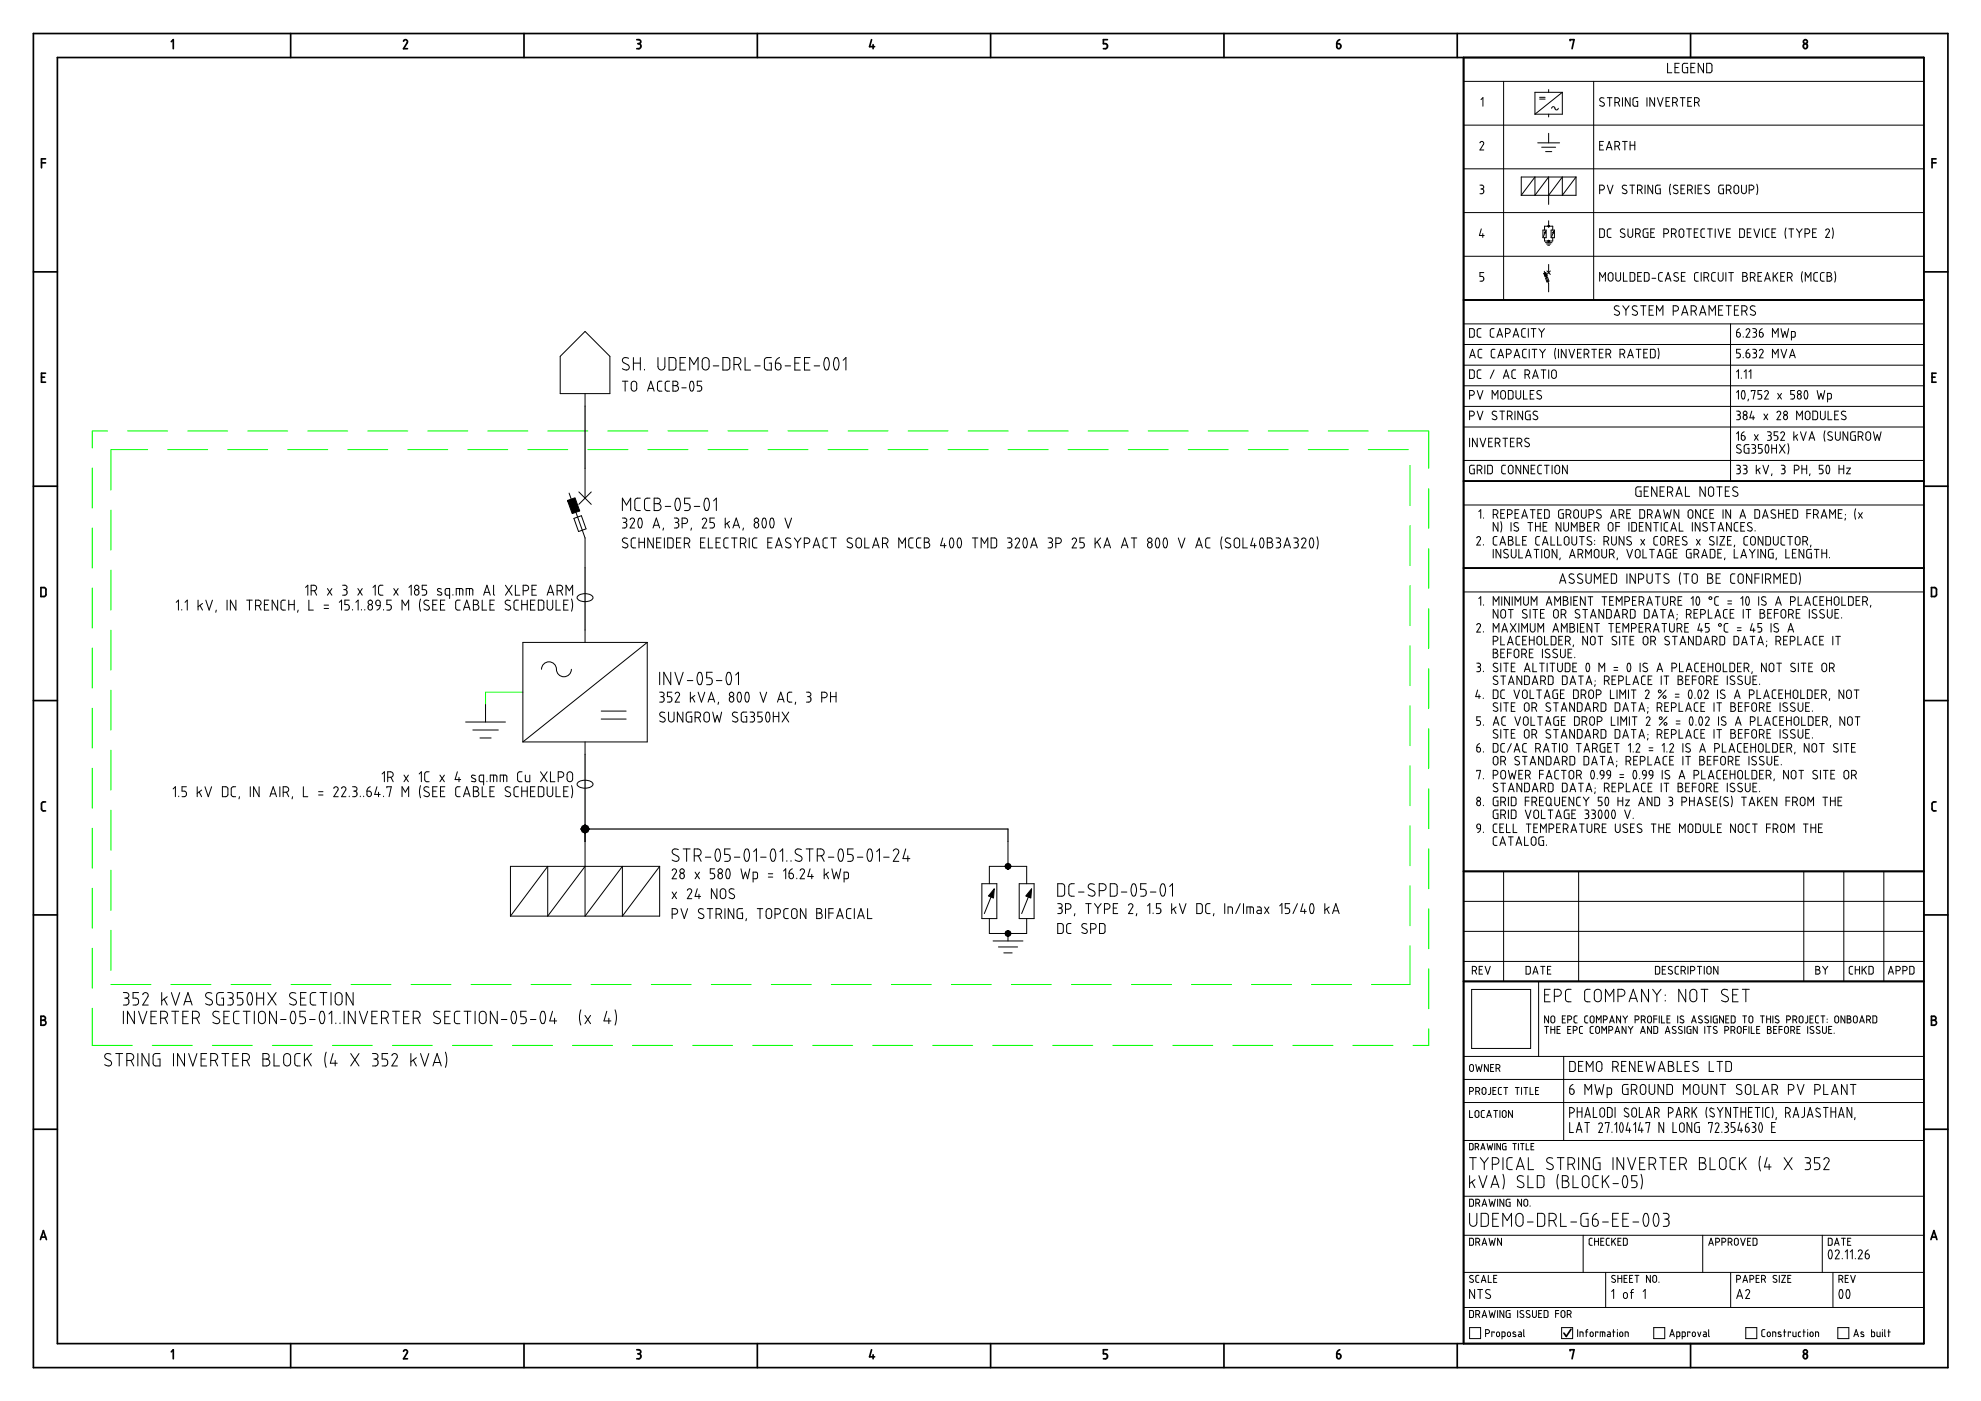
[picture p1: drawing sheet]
<svg xmlns="http://www.w3.org/2000/svg" width="594mm" height="420mm" viewBox="0 0 594 420" stroke-linecap="round" stroke-linejoin="round" font-family="sans-serif">
<g fill="none" stroke="#000" stroke-width=".51">
<path d="M10 10.1h574.2v400h-574.2zM17.2 17.3h559.7v385.6h-559.7zM51.4 12.5l.6-.6v2.7M87.2 10.1v7.2M121 12.3a.61 .61 0 0 1 .8-.4 .61 .61 0 0 1 .3 .9l-1.1 1.8h1.2M157.1 10.1v7.2M191 11.9h.6a.6 .6 0 0 1 .6 .6 .6 .6 0 0 1-.6 .6M191.3 13.1h.3M191.6 13.1a.76 .76 0 0 1 .6 .7 .76 .76 0 0 1-.6 .8h-.6M227.1 10.1v7.2M261.4 11.9l-.6 2.1h1.5M261.8 13.4v1.2"/>
<path d="M297.1 10.1v7.2M332.1 11.9h-1.2v1.2h.6a.77 .77 0 0 1 .6 .7 .77 .77 0 0 1-.6 .8h-.6M367.1 10.1v7.2M400.9 13.1h.6a.68 .68 0 0 1 .7 .6 .68 .68 0 0 1-.5 .7 .68 .68 0 0 1-.8-.4zM401.8 11.9a1.25 1.25 0 0 0-.9 1.2M437 10.1v7.2M438.9 17.3v385.6M470.9 12.2v-.3h1.1l-.6 2.7M507 10.1v7.2M540.8 13.7v.3M540.8 13.7a.68 .68 0 0 1 1-.4 .68 .68 0 0 1 .2 1 .68 .68 0 0 1-1 .1l-.2-.4M12.4 48.8h1.3"/>
<path d="M13.7 47.6h-1.3v2.7M579.4 48.8h1.2M580.6 47.6h-1.2v2.7M10 81.5h7.2M438.9 90h138M576.9 81.5h7.3M12.4 113.1h1M13.7 111.9h-1.3v2.7h1.3M579.4 113.1h.9M580.6 111.9h-1.2v2.7h1.2M10 145.8h7.2M438.9 144.3h138"/>
<path d="M576.9 145.8h7.3M12.3 176.2l1.1 .1 .3 .3 .1 1.7-.4 .6h-1.1zM438.9 170.4h138M579.2 176.2l1.2 .1 .3 .3v1.7l-.3 .6h-1.2zM10 210.1h7.2M576.9 210.1h7.3M13.7 240.5h-.9l-.4 .6 .1 1.7 .3 .3 .9 .1M580.6 240.5h-.8l-.4 .6v1.7l.4 .3 .8 .1M10 274.4h7.2M438.9 261.3h138M576.9 274.4h7.3M438.9 294.3h138"/>
<path d="M12.3 304.8h.7a.6 .6 0 0 1 .6 .6 .6 .6 0 0 1-.6 .6 .75 .75 0 0 1 .8 .7 .75 .75 0 0 1-.8 .8h-.7zM12.3 306h.7M579.2 304.8h.8a.6 .6 0 0 1 .6 .6 .6 .6 0 0 1-.6 .6 .75 .75 0 0 1 .7 .7 .75 .75 0 0 1-.7 .8h-.8zM579.2 306h.8M10 338.7h7.2M576.9 338.7h7.3M12.1 371.8l.9-2.7 .9 2.7M12.4 371h1.3M579.1 371.8l.9-2.7 .9 2.7M579.3 371h1.3M471.1 398.7l-1.4 2.1-.7-1M51.4 405.4l.6-.6v2.7"/>
<path d="M87.2 402.9v7.2M121 405.3a.6 .6 0 0 1 .8-.5 .6 .6 0 0 1 .3 .9l-1.1 1.8h1.2M157.1 402.9v7.2M191 404.8h.6a.6 .6 0 0 1 .6 .6 .6 .6 0 0 1-.6 .6M191.3 406h.3M191.6 406l.5 .4v.7l-.3 .4h-.8M227.1 402.9v7.2M261.4 404.8l-.6 2.1h1.5M261.8 406.3v1.2M297.1 402.9v7.2M332.1 404.8h-1.2v1.2h.8l.4 .6-.2 .7-1 .2M367.1 402.9v7.2"/>
<path d="M400.9 406h.6a.68 .68 0 0 1 .7 .6 .68 .68 0 0 1-.5 .7 .68 .68 0 0 1-.8-.4zM401.8 404.8a1.25 1.25 0 0 0-.9 1.2M437 402.9v7.2M470.9 405.1v-.3h1.1l-.6 2.7M507 402.9v7.2M540.8 406.6v.3M540.8 406.6a.68 .68 0 0 1 1-.4 .68 .68 0 0 1 .2 1 .68 .68 0 0 1-1 .1l-.2-.4"/>
<circle cx="541.4" cy="12.5" r=".6"/>
<circle cx="541.4" cy="405.4" r=".6"/>
</g>
<g fill="none" stroke="#000" stroke-width=".3">
<path d="M500.1 19v2.8h1.3M503.6 19h-1.3v2.8h1.3M506.1 19h-1.2l-.3 .4-.1 1.8 .4 .6h1.2v-1.5h-.5M508.3 19h-1.2v2.8h1.2M510.9 19v2.8l-1.6-2.8v2.8M511.8 19h1.2l.3 .4 .1 1.8-.4 .6h-1.2zM438.9 24.4h138M438.9 37.5h138M444.1 29.9l.6-.6v2.6M450.9 24.4v65.6M461.7 29.2h1.7M461.7 29.7h1.7"/>
<path d="M464.4 26.9v.8M464.4 34.2v.9M464.4 40v2.8M465.3 32.5a.55 .55 0 0 1 .7-.5 .55 .55 0 0 1 .4 .7 .49 .49 0 0 0 .5 .3 .49 .49 0 0 0 .4-.5M468.5 27.7v6.5h-8.2M468.5 27.7h-8.2v6.5M468.5 27.7l-8.2 6.5M477.9 24.4v65.6M481 29.4a.68 .68 0 0 0-1 0 .68 .68 0 0 0 0 1l.8 .4a.65 .65 0 0 1 .2 1 .65 .65 0 0 1-1-.1l-.3-.1M482 29.3h1.4M482.7 29.3v2.6M484.3 30.7h.7a.71 .71 0 0 0 .7-.7 .71 .71 0 0 0-.7-.7h-.7v2.6"/>
<path d="M485.1 30.7l.6 1.2M486.6 29.3v2.6M488.8 29.3v2.6l-1.4-2.6v2.6M490.7 30.4h.4v1.5l-1.1-.1-.3-.5M491.1 29.3h-.8l-.5 .3-.1 1.7M493.9 29.3v2.6M496.2 29.3v2.6l-1.4-2.6v2.6M497 29.3l.9 2.6 .9-2.6M499.6 30.4h.9M500.7 29.3h-1.1v2.6h1.1M501.6 30.7h.7a.71 .71 0 0 0 .7-.7 .71 .71 0 0 0-.7-.7h-.7v2.6M502.3 20.3h1"/>
<path d="M502.5 30.7l.5 1.2M503.9 29.3h1.4M504.6 29.3v2.6M506.2 30.4h.8M507.1 20.3h.9M507.3 29.3h-1.1v2.6h1.1M508.2 30.7h.7M508.9 29.3h-.7v2.6M508.9 29.3a.71 .71 0 0 1 .7 .7 .71 .71 0 0 1-.7 .7M509 30.7l.6 1.2M438.9 50.6h138M443.8 55.5h.6a.57 .57 0 0 1 .6 .6 .57 .57 0 0 1-.6 .6"/>
<path d="M443.9 42.7l-.1 .1M443.9 42.7a.57 .57 0 0 1 .8-.2 .57 .57 0 0 1 .2 .8l-1.1 1.7h1.2M444.1 56.7h.3M444.4 56.7a.66 .66 0 0 1 .6 .8l-.3 .5-.9 .1M456.2 58.6l4.1-5.5v5.5l4.1-5.5v8.2M461.1 42.8h6.6M462.3 44.2h4.2M463.5 45.5h1.8M472.6 53.1l-4.1 5.5v-5.5l-4.1 5.5M472.6 53.1v5.5h-16.4M472.6 53.1h-16.4v5.5M479.7 57h.7a.71 .71 0 0 0 .7-.8 .71 .71 0 0 0-.7-.7h-.7v2.6"/>
<path d="M479.7 43.6h.9M480.9 42.4h-1.2v2.6h1.2M481.7 45l.9-2.6 .8 2.6M482 44.3h1.2M482 55.5l.9 2.6 .8-2.6M484.3 43.8h.7a.71 .71 0 0 0 .7-.7 .71 .71 0 0 0-.7-.7h-.7v2.6M485.1 43.8l.6 1.2M486.6 42.4h1.4M487.3 42.4v2.6M487.6 57a.65 .65 0 0 1 .1 1 .65 .65 0 0 1-.9 0l-.3-.2M487.8 55.7a.68 .68 0 0 0-1-.1 .68 .68 0 0 0 0 1l.8 .4M488.8 55.5h1.4"/>
<path d="M488.8 42.4v2.6M488.8 43.6h1.5M489.5 55.5v2.6M490.3 42.4v2.6M491.1 57h.7a.71 .71 0 0 0 .7-.8 .71 .71 0 0 0-.7-.7h-.7v2.6M491.9 56.9l.6 1.2M493.3 55.5v2.6M495.6 55.5v2.6l-1.4-2.6v2.6M497.9 55.5h-.9l-.4 .3-.1 1.7 .3 .5 1.1 .1v-1.4h-.4M501 55.2a4.5 4.5 0 0 0 0 3.2M502.9 57a.65 .65 0 0 1 .2 1 .65 .65 0 0 1-1 0l-.3-.2M503.1 55.7a.68 .68 0 0 0-1-.1 .68 .68 0 0 0 0 1l.8 .4"/>
<path d="M504.1 56.7h.9M505.2 55.5h-1.1v2.6h1.1M506.1 57h.7a.71 .71 0 0 0 .7-.8 .71 .71 0 0 0-.7-.7h-.7v2.6M506.9 56.9l.6 1.2M508.4 55.5v2.6M509.2 56.7h.9M510.4 55.5h-1.2v2.6h1.2M512.3 57a.65 .65 0 0 1 .2 1 .65 .65 0 0 1-1 0l-.3-.2M512.5 55.7a.68 .68 0 0 0-1-.1 .68 .68 0 0 0 0 1l.8 .4M516.8 55.5h-.8l-.5 .3-.1 1.7 .3 .5 1.1 .1v-1.4h-.4M517.7 57h.7a.71 .71 0 0 0 .7-.8 .71 .71 0 0 0-.7-.7h-.7v2.6M518.6 56.9l.5 1.2"/>
<path d="M520.2 55.7l.5-.2 .5 .2 .2 1.7a.71 .71 0 0 1-.7 .7 .71 .71 0 0 1-.7-.7zM522.3 55.5v1.9a.71 .71 0 0 0 .7 .7 .71 .71 0 0 0 .7-.7v-1.9M524.6 57h.7a.71 .71 0 0 0 .7-.8 .71 .71 0 0 0-.7-.7h-.7v2.6M526.8 55.2a4.5 4.5 0 0 1 0 3.2M438.9 63.8h138M438.9 76.9h138M444.2 68.6l-.5 2h1.4M444.7 70.1v1.1M462.7 69h1v2.3h-1zM463.2 69v-1.2h2.4v1.2M463.2 71.3v1h2.4v-1M463.4 69.6l-.5 1.4"/>
<path d="M463.4 72.8h2M463.8 73.2h1.3M464.1 73.6h.6M464.4 66.2v1.6M464.4 72.3v.5M464.4 79.3v2.5M465.2 69h1v2.3h-1zM465.9 69.6l-.6 1.4M479.7 68.6h.9l.5 .3v1.7l-.2 .5-1.2 .1zM483.2 68.6l-.9 .1-.3 .5 .1 1.7 1.1 .3M487.2 68.8a.68 .68 0 0 0-1-.1 .68 .68 0 0 0 0 1l.8 .4a.65 .65 0 0 1 .2 1 .65 .65 0 0 1-1 0l-.3-.2M488.2 68.6v1.9a.71 .71 0 0 0 .7 .7 .71 .71 0 0 0 .7-.7v-1.9"/>
<path d="M490.5 70.1h.7a.71 .71 0 0 0 .7-.7 .71 .71 0 0 0-.7-.8h-.7v2.6M491.3 70.1l.6 1.1M494.2 68.6h-.9l-.5 .3v1.7l.2 .5 1.2 .1v-1.4h-.4M495 69.8h.9M496.2 68.6h-1.2v2.6h1.2M499 70.1h.7a.71 .71 0 0 0 .7-.7 .71 .71 0 0 0-.7-.8h-.7v2.6M501.2 70.1h.8a.71 .71 0 0 0 .7-.7 .71 .71 0 0 0-.7-.8h-.8v2.6M502.1 70.1l.6 1.1M503.7 68.8l.5-.2 .5 .2 .3 1.7a.71 .71 0 0 1-.8 .7 .71 .71 0 0 1-.7-.7zM505.8 68.6h1.4M506.5 68.6v2.6M508.1 69.8h.9"/>
<path d="M509.2 68.6h-1.1v2.6h1.1M511.2 68.6l-.8 .1-.3 .5 .1 1.7 1 .3M512.1 68.6h1.4M512.8 68.6v2.6M514.4 68.6v2.6M515.2 68.6l.9 2.6 .8-2.6M517.8 69.8h.8M518.9 68.6h-1.1v2.6h1.1M521.7 68.6h.9l.4 .3 .1 1.7-.3 .5-1.1 .1zM524 69.8h.8M525.1 68.6h-1.1v2.6h1.1M526 68.6l.8 2.6 .9-2.6"/>
<path d="M528.6 68.6v2.6M530.5 68.6l-.8 .1-.3 .5 .1 1.7 1 .3M531.4 69.8h.9M532.5 68.6h-1.1v2.6h1.1M535.6 68.4a4.5 4.5 0 0 0 0 3.1M536.4 68.6h1.5M537.2 68.6v2.6M538.7 68.6l.9 1.2M539.6 69.8v1.4M540.4 68.6l-.8 1.2M541.3 70.1h.7a.71 .71 0 0 0 .7-.7 .71 .71 0 0 0-.7-.8h-.7v2.6M543.6 69.8h.8"/>
<path d="M544.7 68.6h-1.1v2.6h1.1M547.5 69.1a.58 .58 0 0 1 .8-.4 .58 .58 0 0 1 .3 .8l-1.1 1.7h1.1M549.5 68.4a4.5 4.5 0 0 1 0 3.1M175.5 99.4l7.4 7.5v11.1h-14.9v-11.1zM438.9 90h138M438.9 97.1h138M440.7 98.6h.9l.5 .2v1.8l-.2 .4-1.2 .1zM444.1 98.6h-.8l-.3 .5 .1 1.7 1 .3M445 81.7h-1.2v1.2h.6a.66 .66 0 0 1 .6 .9l-.3 .4-.9 .1M448.1 98.6h-.9l-.3 .5 .1 1.7 1.1 .3M451.5 100h.7a.71 .71 0 0 0 .7-.7 .71 .71 0 0 0-.7-.7h-.7v2.5M457.5 98.6h-.9l-.3 .5 .1 1.7 1.1 .3"/>
<path d="M458.3 98.6v2.5M459.2 98.6h1.4M459.9 98.6v2.5M461.5 98.6l.8 1.1M462.3 99.7v1.4M463.1 81.4l1.3 3.7v2.4M463.2 98.6l-.9 1.1M463.5 83.4l.6-.2 .4 1.1-.6 .2zM463.9 81.3l1 1M464.9 81.3l-1 1M479.7 84.3v-2.6l.9 1.5 .8-1.5v2.6M482.5 82l.5-.2 .5 .2 .2 1.6a.71 .71 0 0 1-.7 .7 .71 .71 0 0 1-.7-.7z"/>
<path d="M484.6 81.7v1.9a.71 .71 0 0 0 .7 .7 .71 .71 0 0 0 .7-.7v-1.9M485.5 91.9a.78 .78 0 0 0-1-.2 .78 .78 0 0 0-.2 1.1l1 .6a.73 .73 0 0 1 .1 1.1 .73 .73 0 0 1-1.1-.1l-.2-.2M486.6 91.7l1 1.3M486.9 81.7v2.6h1.1M487.6 93v1.6M488.5 91.7l-.9 1.3M488.8 81.7l.9 .1 .5 .2 .1 1.7-.3 .5-1.2 .1zM490.7 93.4a.73 .73 0 0 1 .1 1.1 .73 .73 0 0 1-1.1-.1l-.2-.2M490.9 91.9a.78 .78 0 0 0-1-.2 .78 .78 0 0 0-.2 1.1l1 .6M491.1 82.9h.9M492 91.7h1.6M492.3 81.7h-1.2v2.6h1.2"/>
<path d="M492.8 91.7v2.9M493.1 81.7l.9 .1 .5 .2v1.7l-.2 .5-1.2 .1zM494.6 93h.9M495.4 83.5h1.1M495.8 91.7h-1.2v2.9h1.2M496.8 94.6v-2.9l.9 1.6 1-1.6v2.9M498.5 81.7l-.8 .1-.3 .5 .1 1.7 1 .3M499.4 84.3l.9-2.6 .8 2.6M499.6 83.6h1.3M501.8 93.3h.8a.79 .79 0 0 0 .8-.8 .79 .79 0 0 0-.8-.8h-.8v2.9M503.2 81.9a.68 .68 0 0 0-1-.1 .68 .68 0 0 0 .1 1l.8 .4a.65 .65 0 0 1 .1 1 .65 .65 0 0 1-1 0l-.2-.2M504.2 82.9h.9"/>
<path d="M504.3 94.6l.9-2.9 1 2.9M504.6 93.8h1.3M505.4 81.7h-1.2v2.6h1.2M507.2 93.3h.7a.79 .79 0 0 0 .8-.8 .79 .79 0 0 0-.8-.8h-.7v2.9M508.1 93.3l.6 1.3M509.3 81.7l-.9 .1-.2 .5v1.7l1.1 .3M509.7 94.6l.9-2.9 1 2.9M509.9 93.8h1.4M510.2 81.7v2.6M511 83.2h.7M511.7 83.2a.71 .71 0 0 0 .7-.7 .71 .71 0 0 0-.7-.7l-.7-.1v2.6M511.9 83.2l.5 1.1"/>
<path d="M512.5 94.6v-2.9l1 1.6 .9-1.6v2.9M514.4 81.7l-.8 .1-.3 .5 .1 1.7 1 .3M515.3 81.7v1.9a.71 .71 0 0 0 .7 .7 .71 .71 0 0 0 .7-.7v-1.9M515.4 93h.9M516.7 91.7h-1.3v2.9h1.3M517.6 81.7v2.6M517.6 91.7h1.6M518.4 91.7v2.9M518.4 81.7h1.5M519 97.1v47.2M519.1 81.7v2.6M520.1 93h1"/>
<path d="M520.8 99.7h.5a.66 .66 0 0 1 .7 .5 .66 .66 0 0 1-.4 .8 .66 .66 0 0 1-.8-.4zM521.4 91.7h-1.3v2.9h1.3M521.6 98.6a1.19 1.19 0 0 0-.8 1.1M522.4 93.3h.7a.79 .79 0 0 0 .8-.8 .79 .79 0 0 0-.8-.8h-.7v2.9M522.6 82.9h.7M523.3 93.3l.6 1.3M523.3 81.8a.57 .57 0 0 1 .6 .5 .57 .57 0 0 1-.6 .6 .71 .71 0 0 1 .8 .7 .71 .71 0 0 1-.8 .7M523.3 81.7h-.7v2.6h.7M523.6 99a.58 .58 0 0 1 .8-.4 .58 .58 0 0 1 .3 .8M524.7 99.4l-1.1 1.7h1.2M524.9 83.2h.7M525.6 83.2a.71 .71 0 0 0 .7-.7 .71 .71 0 0 0-.7-.7l-.7-.1v2.6"/>
<path d="M525.6 98.6h.6M525.8 83.2l.5 1.1M525.9 99.7h.3M526.2 98.6a.57 .57 0 0 1 .6 .5 .57 .57 0 0 1-.6 .6 .64 .64 0 0 1 .6 .9l-.6 .5M526.3 91.9a.78 .78 0 0 0-1-.2 .78 .78 0 0 0-.2 1.1l1 .6a.73 .73 0 0 1 .1 1.1 .73 .73 0 0 1-1.1-.1l-.2-.2M527.2 82.9h.8M527.6 99.7h.6a.66 .66 0 0 1 .7 .5 .66 .66 0 0 1-.5 .8 .66 .66 0 0 1-.8-.4zM528.3 81.7h-1.1v2.6h1.1M528.5 98.6a1.19 1.19 0 0 0-.9 1.1M529.2 84.3l.8-2.6 .9 2.6M529.4 83.6h1.2M531.7 81.7v2.6"/>
<path d="M532.3 82.7l.9 1.6M533.2 81.7l-1.5 1.6M534 82.9h.9M534.1 98.6l.6 2.5 .5-1.7 .6 1.7 .6-2.5M535.2 81.7h-1.2v2.6h1.2M536 83.2h.7M536.7 83.2a.71 .71 0 0 0 .8-.7 .71 .71 0 0 0-.8-.7l-.7-.1v2.6M536.9 83.2l.5 1.1M540.5 81.5a4.5 4.5 0 0 0 0 3.1M541.4 84.3v-2.6l.8 1.5 .9-1.5v2.6M545.1 81.7l-.9 .1-.3 .5 .1 1.7 1.1 .3M547.1 81.7l-.9 .1-.3 .5 .1 1.7 1.1 .3"/>
<path d="M547.9 81.7l.7 .1a.57 .57 0 0 1 .6 .5 .57 .57 0 0 1-.6 .6 .72 .72 0 0 1 .8 .7 .72 .72 0 0 1-.8 .7h-.7zM547.9 82.9h.7M550.2 81.5a4.5 4.5 0 0 1 0 3.1M175.5 118v3.8M186.6 114.3h1.7M187.1 108.8l1.2 .6a.9 .9 0 0 1 .2 1.3 .9 .9 0 0 1-1.3 .2l-.6-.3M187.5 114.3v3M188.5 107.4a1.02 1.02 0 0 0-1.3-.1 1.02 1.02 0 0 0-.3 1.3l.2 .2M189.5 114.6a.82 .82 0 0 1 .9-.2 .82 .82 0 0 1 .5 .7l.1 1.4a.83 .83 0 0 1-.9 .8 .83 .83 0 0 1-.8-.8v-1.3zM189.9 107.2v3.8M189.9 108.9h2.1M192 107.2v3.8"/>
<path d="M193.3 110.8v.2M194.2 117.3l1-3 1 3M194.5 116.5h1.4M197.3 107.2v2.7a1.04 1.04 0 0 0 1.1 1.1 1.04 1.04 0 0 0 1-1.1M198.5 114.3l-.9 .1-.4 .6v1.9l.4 .4h.9M199.4 107.2v2.7M200.6 107.2h1.3a.83 .83 0 0 1 .8 .9v2a.83 .83 0 0 1-.8 .9h-1.3zM200.8 114.3l-.9 .1-.4 .6v1.9l.4 .4h.9M201.8 114.3h.8a.66 .66 0 0 1 .7 .7 .66 .66 0 0 1-.7 .7 .83 .83 0 0 1 .9 .8 .83 .83 0 0 1-.9 .8h-.8zM201.8 115.7h.8M203.9 108.9h1.3M204.5 116.3h1.3"/>
<path d="M205.6 107.2h-1.7v3.8h1.7M206.8 111v-3.8l1.3 2.1 1.2-2.1v3.8M207.1 117.1l.2 .2a1.29 1.29 0 0 0 .8-1.8l-.5-1.1a1.29 1.29 0 0 0-.8 1.8l.3 .9M210.4 114.3h-1.3v1.4l1.1 .1 .2 .8-.4 .7h-.9M212.7 108.3a1.03 1.03 0 0 0-1.1-1.1 1.03 1.03 0 0 0-1 1.1v1.6a1.04 1.04 0 0 0 1 1.1 1.04 1.04 0 0 0 1.1-1.1M212.7 108.3v1.6M213.9 109.7h1.7M216.8 107.2h1.2a.83 .83 0 0 1 .9 .9v2a.83 .83 0 0 1-.9 .9h-1.2zM220.1 109.3h1a1.04 1.04 0 0 0 1.1-1 1.04 1.04 0 0 0-1.1-1.1h-1v3.8M221.3 109.3l.9 1.7M223.4 107.2v3.8h1.7M226.3 109.7h1.7"/>
<path d="M231.3 107.2h-1.2a.83 .83 0 0 0-.9 .9v2a.83 .83 0 0 0 .9 .9h1.2v-2.1h-.6M233.4 108.9a.97 .97 0 0 1 .8 1.4 .97 .97 0 0 1-1.6 .2l-.1-1.6h.9M233.8 107.2l-1 .8-.3 .9M235.5 109.7h1.6M238.4 108.9h1.2M240 107.2h-1.6v3.8h1.6M241.3 108.9h1.2M242.9 107.2h-1.6v3.8h1.6M244.2 109.7h1.6M247.5 107.4l.4-.2a2.61 2.61 0 0 1 .4 3.6l-.4 .2a2.61 2.61 0 0 1-.4-3.6zM250.4 107.4l.4-.2a2.61 2.61 0 0 1 .4 3.6l-.4 .2a2.61 2.61 0 0 1-.4-3.6zM252.9 108.1l.8-.9v3.8"/>
<path d="M438.9 103.3h138M438.9 109.5h138M438.9 115.7h138M440.7 110.9h.9l.5 .3v1.7l-.2 .5-1.2 .1zM440.7 118.5h.7a.71 .71 0 0 0 .7-.7 .71 .71 0 0 0-.7-.7h-.7v2.6M440.7 107.3l.9-2.5 .8 2.5M440.9 106.6h1.3M443 117.1l.8 2.6 .9-2.6M444.1 110.9l-.8 .1-.3 .5 .1 1.7 1 .3M444.4 104.8h-.8l-.3 .5 .1 1.7 1 .3M447.5 119.7v-2.6l.8 1.4 .9-1.4v2.6M447.8 107.3h.5"/>
<path d="M447.8 104.8h.5M447.8 104.7l-.6 .6 .1 1.7 .5 .3M448.1 110.9l-1.2 2.6M448.9 101.1l.9-2.5 .8 2.5M449.2 100.4h1.2M449.2 107.3l.8-2.5 .9 2.5M449.4 106.6h1.3M450.3 117.3l.5-.2 .5 .2 .2 .5v1.2a.71 .71 0 0 1-.7 .7 .71 .71 0 0 1-.7-.7zM450.8 113.5l.9-2.6 .8 2.6M451.1 112.8h1.2M451.8 106.2h.7a.71 .71 0 0 0 .7-.7 .71 .71 0 0 0-.7-.8l-.7 .1v2.5M452.3 117.1h.9l.5 .3 .1 1.7-.3 .5-1.2 .1z"/>
<path d="M453.4 111.5v1.4M453.4 112.9l.3 .5 .8 .1M453.7 101.1l.9-2.5 .9 2.5M454 100.4h1.2M454 107.3l.9-2.5 .9 2.5M454.3 106.6h1.2M454.5 110.9l-.8 .1-.3 .5M454.6 117.1v1.9a.71 .71 0 0 0 .7 .7 .71 .71 0 0 0 .7-.7v-1.9M456.9 117.1v2.6h1.1M457.3 112.4h.7a.71 .71 0 0 0 .7-.8 .71 .71 0 0 0-.7-.7h-.7v2.6M457.8 104.8h-.9l-.3 .5 .1 1.7 1.1 .3M458.2 112.4l.5 1.1"/>
<path d="M458.6 104.8v2.5M458.9 118.3h.8M459.5 104.8h1.4M459.6 113.5l.9-2.6 .8 2.6M459.8 112.8h1.3M460 117.1h-1.1v2.6h1.1M460.2 104.8v2.5M461.7 104.8l.9 1.1M462.2 117.3a.68 .68 0 0 0-1-.1 .68 .68 0 0 0 0 1l.8 .4a.65 .65 0 0 1 .1 1 .65 .65 0 0 1-1 0l-.2-.2M462.2 110.9h1.4M462.6 105.9v1.4M462.9 110.9v2.6"/>
<path d="M463.4 104.8l-.8 1.1M464.4 110.9v2.6M465.5 111.1l.5-.2 .5 .2 .2 1.7a.71 .71 0 0 1-.7 .7 .71 .71 0 0 1-.7-.7zM466.5 104.5a4.5 4.5 0 0 0 0 3.1M467.4 104.8v2.5M469.6 104.8v2.5l-1.4-2.5v2.5M470.5 104.8l.9 2.5 .8-2.5M473.1 105.9h.8M474.2 104.8h-1.1v2.5h1.1M475.1 106.2h.7a.71 .71 0 0 0 .7-.7 .71 .71 0 0 0-.7-.8l-.7 .1v2.5M475.9 106.2l.6 1.1M477.4 104.8h1.4"/>
<path d="M478 104.8v2.5M479.6 105.9h.9M480.8 104.8h-1.2v2.5h1.2M481.6 106.2h.7M482.3 104.8h-.7v2.5M482.3 104.7a.71 .71 0 0 1 .7 .8 .71 .71 0 0 1-.7 .7M482.5 106.2l.5 1.1M485.8 106.2h.7a.71 .71 0 0 0 .8-.7 .71 .71 0 0 0-.8-.8l-.7 .1v2.5M486.7 106.2l.6 1.1M488.1 107.3l.9-2.5 .8 2.5M488.3 106.6h1.3M490.7 104.8h1.4"/>
<path d="M491.4 104.8v2.5M493 105.9h.8M494.1 104.8h-1.1v2.5h1.1M494.9 104.8l.9-.1 .5 .3 .1 1.7-.3 .5-1.2 .1zM497.2 104.5a4.5 4.5 0 0 1 0 3.1M520.8 111.5l.5-.6v2.6M520.8 117.7l.5-.6v2.6M521.9 104.8h-1.1v1.1h.5a.64 .64 0 0 1 .6 .8l-.3 .5-.8 .1M522.2 113.3v.2M522.5 117.3l.1-.1a1.21 1.21 0 0 1 .7 1.8l-.4 .6a1.21 1.21 0 0 1-.6-1.8zM522.8 101v.1M522.8 107.2v.1"/>
<path d="M523 111.5l.6-.6v2.6M523.6 105.9l.9 .1 .3 .5M523.6 105.9v.8a.57 .57 0 0 0 .6 .6 .57 .57 0 0 0 .6-.6M524.3 119.7l-.1 .5M524.5 104.7a1.19 1.19 0 0 0-.9 1.2M524.5 111.5l.6-.6v2.6M524.8 106.4v.3M525.2 117.4v-.3h1.1l-.5 2.6M525.6 101.1h.6M525.6 107.3h.6M525.6 104.8h.6M525.9 105.9h.3"/>
<path d="M526.2 104.7a.57 .57 0 0 1 .6 .6 .57 .57 0 0 1-.6 .6 .64 .64 0 0 1 .6 .8l-.1 .3-.5 .3M527.2 119.7h.6M527.7 105l-.1 .2M527.7 105a.57 .57 0 0 1 .8-.2 .57 .57 0 0 1 .2 .8l-1.1 1.7h1.2M527.8 118.3a.73 .73 0 0 1 .5 .7 .73 .73 0 0 1-.5 .7M528.3 117.1h-1.1v1.2h.6M529.2 117.5a.58 .58 0 0 1 .8-.3 .58 .58 0 0 1 .2 .8l-1 1.7h1.1M531.5 101.1v-2.5l.9 1.4 .9-1.4v2.5M531.5 107.3v-2.5l.9 1.4 .9-1.4v2.5M533.1 118l1.1 1.7M534.1 104.8l.9 2.5 .8-2.5M534.2 118l-1.1 1.7"/>
<path d="M536.7 107.3l.8-2.5 .9 2.5M536.9 106.6h1.2M537.2 101.1l1.1-.2 .1-1.1-.2-.3-1-.1v2.6M538.2 117.1h-1.2v1.2h.6a.73 .73 0 0 1 .6 .7 .73 .73 0 0 1-.6 .7h-.6M539.1 118.5a.63 .63 0 0 1 .9 0 .63 .63 0 0 1 0 .9 .63 .63 0 0 1-.9 0zM541.3 117.3l.1-.1a1.21 1.21 0 0 1 .7 1.8l-.4 .6a1.21 1.21 0 0 1-.6-1.8zM544.9 117.1l.6 2.6 .6-1.7 .6 1.7 .5-2.6M548.1 119.7l1.1-.2v-1.1l-.2-.4h-.9v2.5M438.9 121.9h138M438.9 128.1h138M438.9 138.1h138M440.7 124.7h.7a.71 .71 0 0 0 .7-.7 .71 .71 0 0 0-.7-.7h-.7v2.6"/>
<path d="M440.7 131.4v2.6M442.1 139.5h-.8l-.5 .3-.1 1.7 .3 .5 1.1 .1v-1.4h-.4M443 131.4v2.6l-1.4-2.6v2.6M443 123.3l.8 2.6 .9-2.6M443.8 131.4l.9 2.6 .9-2.6M445.3 139.5v2.6M446.1 139.5h.9l.5 .3 .1 1.7-.3 .5-1.2 .1zM446.4 132.5h.9M447.5 131.4h-1.1v2.6h1.1M448.4 132.8h.7M448.8 123.4a.67 .67 0 0 0-1 0 .67 .67 0 0 0 0 1l.8 .4a.65 .65 0 0 1 .1 1 .65 .65 0 0 1-1-.1l-.2-.1M449.1 131.4h-.7v2.6"/>
<path d="M449.1 131.4a.71 .71 0 0 1 .7 .7 .71 .71 0 0 1-.7 .7M449.3 132.8l.5 1.2M449.8 123.3h1.4M450.5 123.3v2.6M450.7 131.4h1.4M451.4 131.4v2.6M451.5 139.5l-.9 .1-.3 .5 .1 1.7 1.1 .3M452.1 124.7h.7a.71 .71 0 0 0 .7-.7 .71 .71 0 0 0-.7-.7h-.7v2.6M452.9 124.7l.6 1.2M453 132.5h.8M454.1 131.4h-1.1v2.6h1.1M454.3 123.3v2.6"/>
<path d="M455 132.8h.7a.71 .71 0 0 0 .7-.7 .71 .71 0 0 0-.7-.7h-.7v2.6M455.8 132.8l.6 1.2M456 139.5v2.6l-1.4-2.6v2.6M456.6 123.3v2.6l-1.4-2.6v2.6M458.3 139.5v2.6l-1.4-2.6v2.6M458.5 131.6a.67 .67 0 0 0-1-.1 .67 .67 0 0 0 .1 1l.8 .4a.65 .65 0 0 1 .1 1 .65 .65 0 0 1-1-.1l-.3-.1M458.9 123.3h-.9l-.5 .3v1.7l.2 .5 1.2 .1v-1.5h-.4M460.3 139.5h-1.1v2.6h1.1M461 123.4a.67 .67 0 0 0-1 0 .67 .67 0 0 0 .1 1l.8 .4a.65 .65 0 0 1 .1 1 .65 .65 0 0 1-1-.1l-.3-.1M462.3 139.5l-.8 .1-.3 .5v1.7l1.1 .3M463.2 139.5h1.4M463.9 139.5v2.6"/>
<path d="M465.5 139.5v2.6M470 139.5v2.6l-1.4-2.6v2.6M520.8 123.3h.5a.57 .57 0 0 1 .6 .6 .57 .57 0 0 1-.6 .5M520.8 139.5h.5a.57 .57 0 0 1 .6 .6 .57 .57 0 0 1-.6 .6M520.8 130.1l.5-.6v2.6M521.1 124.4h.2M521.3 124.4a.64 .64 0 0 1 .6 .9l-.3 .5-.8 .1M522.1 133.5a.68 .68 0 0 0-1-.1 .68 .68 0 0 0 0 1l.8 .4a.65 .65 0 0 1 .1 1 .65 .65 0 0 1-1 0l-.2-.2M522.8 130.6l.5 .6M522.8 130.6h-.6v.9a.57 .57 0 0 0 .6 .6 .57 .57 0 0 0 .5-.6M522.8 139.5h.5M522.8 124.7a.63 .63 0 0 1 .9 0 .63 .63 0 0 1 0 .9 .63 .63 0 0 1-.9 0z"/>
<path d="M523.1 129.5a1.19 1.19 0 0 0-.9 1.1M523.3 139.5a.57 .57 0 0 1 .6 .6 .57 .57 0 0 1-.6 .6 .73 .73 0 0 1 .6 .7 .73 .73 0 0 1-.6 .7M523.3 131.2v.3M523.6 133.3h.9M523.6 133.3l-.6 .6 .1 1.4 .2 .5 1.2 .1v-1.4h-.5M525.3 123.3l-.5 2h1.4M525.3 133.3h.6M525.6 134.5h.3M525.8 124.7v1.2M525.9 133.3a.57 .57 0 0 1 .6 .6 .57 .57 0 0 1-.6 .6M525.9 134.5a.65 .65 0 0 1 .6 .8l-.3 .5-.9 .1M526.1 130.3l1.2 1.8"/>
<path d="M526.7 139.5v2.6M527.3 130.3l-1.2 1.8M528.5 133.3h-1.2v1.2h.6a.65 .65 0 0 1 .6 .8l-.3 .5-.9 .1M528.7 139.5l.8 2.6 .9-2.6M529 124.2l1.1 1.7M529.6 133.5l.1-.1a1.21 1.21 0 0 1 .7 1.8l-.3 .7a1.21 1.21 0 0 1-.7-1.9zM530 129.5h.6a.57 .57 0 0 1 .6 .6 .57 .57 0 0 1-.6 .5 .65 .65 0 0 1 .6 .9l-.3 .5-.9 .1M530.1 124.2l-1.1 1.7M530.3 130.6h.3M531.3 133.3v2.6M531.3 134.5h1.4M532.6 130.6a.64 .64 0 0 1 .6 .9l-.3 .5-.9 .1"/>
<path d="M532.7 133.3v2.6M533 123.6a.57 .57 0 0 1 .7-.2 .57 .57 0 0 1 .3 .8l-1.1 1.7h1.1M533 123.6l-.1 .1M533.2 129.5h-1.2v1.1h.6M533.6 133.3l1.7 2.6M534 129.9a.58 .58 0 0 1 .8-.4 .58 .58 0 0 1 .3 .8l-1.1 1.8h1.2M534.2 139.5h.5M534.7 139.5a.57 .57 0 0 1 .6 .6 .57 .57 0 0 1-.6 .6 .64 .64 0 0 1 .6 .8l-.1 .3-.5 .3M535 124.7a.63 .63 0 0 1 .9 0 .63 .63 0 0 1 0 .9 .63 .63 0 0 1-.9 0zM535.3 133.3l-1.7 2.6M536.2 133.1a4.5 4.5 0 0 1 0 3.1M538 129.5v2.6"/>
<path d="M538.4 130.8l.7 1.3M538.8 125.9v-2.6l.9 1.4 .8-1.4v2.6M539.1 130.3l-1.1 .9M539.9 129.5l.9 2.6 .9-2.6M540.4 139.5v2.6M541.6 123.5l.5-.2 .5 .2 .2 1.7a.71 .71 0 0 1-.7 .7 .71 .71 0 0 1-.7-.7zM541.8 139.5v2.6M542.5 132.1l.9-2.6 .8 2.6M542.8 131.3h1.2M545.1 123.9l-.3-.5-1.2-.1v2.6l1.2-.1 .3-.5M545.1 123.9v1.4M545.9 123.3v1.9a.71 .71 0 0 0 .7 .7 .71 .71 0 0 0 .8-.7l-.1-1.9"/>
<path d="M546.7 139.5h-1.1v1.2h.5a.64 .64 0 0 1 .6 .8l-.3 .5-.8 .1M547.3 129.2a4.5 4.5 0 0 0 0 3.1M547.9 139.7l.1-.1a1.21 1.21 0 0 1 .6 1.8l-.3 .7a1.21 1.21 0 0 1-.7-1.9zM548.2 123.3v2.6h1.2M549.4 129.6a.68 .68 0 0 0-1 0 .68 .68 0 0 0 0 1l.9 .4a.65 .65 0 0 1 .1 .9 .65 .65 0 0 1-1 0l-.3-.1M550.2 124.4h.9M550.4 129.5v1.8a.71 .71 0 0 0 .7 .8 .71 .71 0 0 0 .7-.8l.1-1.8M551.3 123.3h-1.1v2.6h1.1M551.5 139.5v2.6M552.9 139.5v2.6M553.5 123.4a.68 .68 0 0 0-1 0 .68 .68 0 0 0 0 1l.8 .4a.65 .65 0 0 1 .1 1 .65 .65 0 0 1-.9-.1l-.3-.1M554.1 129.5v2.6l-1.4-2.6v2.6"/>
<path d="M556.4 129.5h-.8l-.5 .3-.1 1.7 .3 .5 1.1 .1v-1.5h-.4M557.3 130.9h.7a.71 .71 0 0 0 .7-.7 .71 .71 0 0 0-.7-.7h-.7v2.6M558.1 130.9l.6 1.2M561 130.2a.71 .71 0 0 0-.7-.7 .71 .71 0 0 0-.8 .7v1.1a.71 .71 0 0 0 .8 .8 .71 .71 0 0 0 .7-.8M561 130.2v1.1M561.8 129.5l.6 2.6 .6-1.8 .5 1.8 .6-2.6M170.7 147.9l4.8 13.4v9M172.1 155.5l2.2-.8 1.4 3.9-2.2 .8zM173.6 147.5l3.7 3.8M175.5 140.4v9M177.3 147.5l-3.7 3.8M186.6 155.4h.7a.66 .66 0 0 1 .7 .6 .66 .66 0 0 1-.7 .7"/>
<path d="M186.6 153.1v-3.7l1.3 2.1 1.2-2.1v3.7M187 156.7h.3M187.3 156.7a.85 .85 0 0 1 .7 .8 .85 .85 0 0 1-.7 .8h-.7M189 155.9a.68 .68 0 0 1 .9-.5 .68 .68 0 0 1 .3 1l-1.2 1.9h1.3M191.6 155.5l.2-.1a1.29 1.29 0 0 1 .8 1.8l-.5 1.1a1.29 1.29 0 0 1-.8-1.8zM192 149.4h-.8a.83 .83 0 0 0-.8 .8v2.1a.83 .83 0 0 0 .8 .8h.8M194.9 149.4h-.8a.83 .83 0 0 0-.8 .8v2.1a.83 .83 0 0 0 .8 .8h.8M195.8 158.3l1-2.9 1 2.9M196.1 157.5h1.4M196.2 149.4h1a.83 .83 0 0 1 .8 .8 .83 .83 0 0 1-.8 .8 1.04 1.04 0 0 1 1 1.1 1.04 1.04 0 0 1-1 1h-1zM196.2 151h1M199 158.3l-.2 .7"/>
<path d="M199.5 151.9h1.6M202.2 155.4h.7a.66 .66 0 0 1 .7 .6 .66 .66 0 0 1-.7 .7M202.6 156.7h.3M202.8 149.6l.4-.2a2.61 2.61 0 0 1 .4 3.5l-.4 .2a2.61 2.61 0 0 1-.4-3.5zM202.9 156.7a.84 .84 0 0 1 .7 .8 .84 .84 0 0 1-.7 .8h-.7M204.6 157h.8a.83 .83 0 0 0 .8-.8 .83 .83 0 0 0-.8-.8h-.8v2.9M206.9 149.4h-1.6v1.6h.8a.92 .92 0 0 1 .8 1.3h.1a.83 .83 0 0 1-.9 .8h-.8M207.4 158.3l-.2 .7M208.2 151.9h1.6M210.6 155.9a.67 .67 0 0 1 .9-.5 .67 .67 0 0 1 .3 1l-1.2 1.9h1.3M211.5 149.6l.4-.2a2.61 2.61 0 0 1 .4 3.5l-.4 .2a2.61 2.61 0 0 1-.4-3.5zM214 150.2l.8-.8v3.7"/>
<path d="M214.2 155.4h-1.3v1.3h.7a.85 .85 0 0 1 .7 .8 .85 .85 0 0 1-.7 .8h-.7M217.5 155.4v2.9M218.1 156.9l.7 1.4M218.8 156.4l-1.3 1M219.8 158.3l1-2.9 1 2.9M220.1 157.5h1.4M222.9 158.3l-.1 .7M226.4 156.9a.73 .73 0 0 1 1 .1 .73 .73 0 0 1-.1 1.1 .73 .73 0 0 1-1.1-.2zM228.8 155.5l.2-.1a1.29 1.29 0 0 1 .8 1.8l-.4 1.1a1.29 1.29 0 0 1-.9-1.8zM231.2 155.5l.1-.1a1.29 1.29 0 0 1 .8 1.8l-.4 1.1a1.29 1.29 0 0 1-.9-1.8zM235.4 155.4l1 2.9 1-2.9M438.9 144.3h138"/>
<path d="M438.9 151.4h138M443 140.9l.7 .1a.71 .71 0 0 0 .7-.8 .71 .71 0 0 0-.7-.7h-.7v2.6M443.5 153.4l.6-.5v2.5M443.8 140.9l.6 1.2M444.9 155.3v.1M447.8 154.3h.7a.71 .71 0 0 0 .7-.7 .71 .71 0 0 0-.7-.7h-.7v2.5M448.6 154.3l.6 1.1M449.2 156.7v2.6l-1.4-2.6v2.6M450.1 154h.8M450.1 156.4a4.5 4.5 0 0 1 0 3.2M451.2 152.9h-1.1v2.5h1.1M452.1 154.3h.7a.71 .71 0 0 0 .7-.7 .71 .71 0 0 0-.7-.7h-.7v2.5"/>
<path d="M452.3 140.2a.71 .71 0 0 1 .7-.7 .71 .71 0 0 1 .8 .7M452.3 140.2v1.2a.71 .71 0 0 0 .7 .7 .71 .71 0 0 0 .8-.7l-.1-1.2M453.1 156.7v2.6M454.3 154h.9M455.3 156.9a.68 .68 0 0 0-1-.1 .68 .68 0 0 0 0 1l.8 .4a.65 .65 0 0 1 .1 1 .65 .65 0 0 1-.9 0l-.3-.2M455.5 152.9h-1.2v2.5h1.2M456.4 155.4l.8-2.5 .9 2.5M456.6 154.7h1.2M458.2 156.7h1.4M458.9 156.7v2.6M458.9 152.9h1.4M459.2 140.7h.8"/>
<path d="M459.6 152.9v2.5M460.5 156.7v2.6M460.5 157.9h1.4M461.2 154h.8M461.9 156.7v2.6M462.3 152.9h-1.1v2.5h1.1M462.8 157.9h.8M463.9 156.7h-1.1v2.6h1.1M464 152.9h-.8v2.5h.8M464 152.9l.6 .5-.1 1.8-.5 .2M466.3 140.2a.71 .71 0 0 1 .7-.7 .71 .71 0 0 1 .7 .7M466.3 140.2v1.2a.71 .71 0 0 0 .7 .7 .71 .71 0 0 0 .7-.7v-1.2"/>
<path d="M468.1 156.7v2.6l-1.4-2.6v2.6M468.8 152.9h-.8l-.5 .3-.1 1.7 .3 .5h1.1v-1.4h-.4M469 156.7v1.9a.71 .71 0 0 0 .7 .7 .71 .71 0 0 0 .7-.7v-1.9M469.7 154.3h.7a.71 .71 0 0 0 .7-.7 .71 .71 0 0 0-.7-.7h-.7v2.5M470.5 154.3l.6 1.1M471.2 159.3v-2.6l.9 1.4 .8-1.4v2.6M472.2 153.1l.5-.2 .5 .2 .2 1.6a.71 .71 0 0 1-.7 .7 .71 .71 0 0 1-.7-.7zM473.8 156.7h.7a.57 .57 0 0 1 .6 .6 .57 .57 0 0 1-.6 .6 .71 .71 0 0 1 .7 .7 .71 .71 0 0 1-.7 .7h-.7zM473.8 157.9h.7M474.2 152.9v1.8a.71 .71 0 0 0 .7 .7 .71 .71 0 0 0 .8-.7M475.7 152.9v1.8M476.1 157.9h.8"/>
<path d="M476.5 154.3h.7a.71 .71 0 0 0 .7-.7 .71 .71 0 0 0-.7-.7h-.7v2.5M477.2 156.7h-1.1v2.6h1.1M478.1 158.1h.7a.71 .71 0 0 0 .7-.7 .71 .71 0 0 0-.7-.7h-.7v2.6M478.9 158.1l.6 1.2M479.1 153.9l.8 .5a.65 .65 0 0 1 .1 .9 .65 .65 0 0 1-.9 0l-.3-.2M480.1 153a.68 .68 0 0 0-1-.1 .68 .68 0 0 0 0 1M482.5 156.9l.5-.2 .5 .2 .2 1.7a.71 .71 0 0 1-.7 .7 .71 .71 0 0 1-.7-.7zM483 155.4l.8-2.5 .9 2.5M483.2 154.7h1.3M484.6 157.9h1.1M485.6 154.3h.7a.71 .71 0 0 0 .7-.7 .71 .71 0 0 0-.7-.7h-.7v2.5M485.7 156.7h-1.1v2.6"/>
<path d="M486.4 154.3l.6 1.1M487.8 154h.9M488.5 156.7v2.6M489 152.9h-1.2v2.5h1.2M489.4 156.7h.8l.5 .3 .1 1.7-.3 .5-1.1 .1zM491.2 146l-.5 .2-.1 .4v1.6l.3 .6 1.2 .1v-1.6h-.4M491.2 146h.9M491.6 157.9h.9M492.8 156.7h-1.2v2.6h1.2M493.1 147.3h.9M493.2 153.4l-.3-.5h-1.1v2.5h1.1l.3-.5M493.2 153.4v1.5"/>
<path d="M494.1 154.3h.7a.71 .71 0 0 0 .7-.7 .71 .71 0 0 0-.7-.7h-.7v2.5M494.3 146h-1.2v2.9h1.2M494.9 154.3l.6 1.1M495 156.7v2.6l-1.4-2.6v2.6M495.9 156.7h1.4M496.3 155.4l.9-2.5 .8 2.5M496.6 154.7h1.2M496.6 156.7v2.6M496.9 146v2.9l-1.6-2.9v2.9M497.8 147.3h1M498.2 156.7v2.6M498.9 152.9l.6 2.5 .5-1.7 .6 1.7 .6-2.5"/>
<path d="M499.1 146h-1.3v2.9h1.3M500.2 156.7l-.9 .1-.3 .5 .1 1.7 1.1 .3M500.8 146h-.7v2.9M500.8 146a.79 .79 0 0 1 .8 .8 .79 .79 0 0 1-.8 .8h-.7M501 147.6l.6 1.3M501 159.3l.9-2.6 .9 2.6M501.3 158.6h1.2M502.6 148.9l.9-2.9 1 2.9M502.9 148.1h1.3M503.4 152.9v2.5l-1.4-2.5v2.5M503.6 156.7v2.6h1.1M505.4 146v2.9h1.3"/>
<path d="M506.4 153.1l.5-.2 .6 .2 .2 1.6a.71 .71 0 0 1-.8 .7 .71 .71 0 0 1-.7-.7zM507.5 156.7v2.6M509.8 156.7v2.6l-1.4-2.6v2.6M509.9 152.9v2.5l-1.4-2.5v2.5M511.4 146v2.9l-1.6-2.9v2.9M511.9 152.9h-.8l-.3 .5 .1 1.8 1 .2M511.9 156.9a.68 .68 0 0 0-1-.1 .68 .68 0 0 0 .1 1l.8 .4a.65 .65 0 0 1 .1 1 .65 .65 0 0 1-1 0l-.2-.2M512.6 146.2a.78 .78 0 0 1 .8-.1 .78 .78 0 0 1 .5 .7v1.3a.79 .79 0 0 1-.8 .8 .79 .79 0 0 1-.8-.8v-1.3zM512.8 154h.9M512.9 156.7h1.5M513.7 156.7v2.6M513.9 152.9h-1.1v2.5h1.1"/>
<path d="M514.9 146h1.5M515.2 159.3l.9-2.6 .8 2.6M515.5 158.6h1.2M515.7 146v2.9M516.7 152.9v2.5M517.4 147.3h1M518.7 146h-1.3v2.9h1.3M519 152.9v2.5l-1.4-2.5v2.5M519.2 156.7v2.6l-1.4-2.6v2.6M521 146.2a.78 .78 0 0 0-1-.1 .78 .78 0 0 0-.2 1l1.1 .6a.73 .73 0 0 1 0 1.1 .73 .73 0 0 1-1.1-.1l-.2-.2M521.1 140.7h.2M521.2 156.7l-.9 .1-.2 .5v1.7l1.1 .3"/>
<path d="M521.3 140.7a.64 .64 0 0 1 .6 .8l-.3 .5-.8 .1M521.8 155.4l.8-2.5 .9 2.5M522 154.7h1.2M522.1 157.9h.8M522.8 142.1h.5M523 140.7h.3M523.2 156.7h-1.1v2.6h1.1M525.3 156.9a.68 .68 0 0 0-1-.1 .68 .68 0 0 0 .1 1l.8 .4a.65 .65 0 0 1 .1 1 .65 .65 0 0 1-1 0l-.2-.2M526.3 152.9h.8l.5 .3 .1 1.7-.3 .5h-1.1zM526.3 159.1v.2M527.2 140.9l.6 1.2M527.8 140.4l-1.1 .8"/>
<path d="M528.6 155.4l.8-2.5 .8 2.5M528.8 154.7h1.2M531.4 142.1l-.1 .6M532.4 153a.68 .68 0 0 0-1-.1 .68 .68 0 0 0 0 1l.8 .5a.65 .65 0 0 1 .1 .9 .65 .65 0 0 1-.9 0l-.3-.2M533.4 154h1.4M533.4 152.9v2.5M534.2 142.1h.5M534.5 140.7h.2M534.8 152.9v2.5M535.7 154h.8M536.8 152.9h-1.1v2.5h1.1M537.7 152.9h.8l.5 .3 .1 1.7-.3 .5h-1.1z"/>
<path d="M538.1 140.9l.7 .1a.71 .71 0 0 0 .7-.8 .71 .71 0 0 0-.7-.7h-.7v2.6M540.4 140.7h1.4M541.9 154h1.1M542.8 142.1l-.2 .6M543 152.9h-1.1v2.5M543.9 154.3h.7a.71 .71 0 0 0 .7-.7 .71 .71 0 0 0-.7-.7h-.7v2.5M544.7 154.3l.6 1.1M546.1 155.4l.9-2.5 .9 2.5M546.4 154.7h1.2M548.7 155.4v-2.5l.9 1.4 .8-1.4v2.5M551.3 154h.8M551.5 140.7h1.4"/>
<path d="M552.4 152.9h-1.1v2.5h1.1M553.4 155.4l-.1 .6M553.4 154.3v.1M553.8 140.4h1.1l-1.1 1.7h1.1M556.5 152.6a4.5 4.5 0 0 0 0 3.1M557.3 153.7l1.2 1.7M558.5 153.7l-1.2 1.7M59.4 180v3M61.7 180l1 3 1-3M68.1 180v3M70.7 180v3l-1.6-3v3M74 180h1.6"/>
<path d="M74.8 180v3M80.6 180h-1.3v3h1.3M83.3 180v3l-1.7-3v3M85.6 180h-.9l-.4 .6v2l.4 .3 .9 .1M86.6 180v3M88.2 180v3M91.6 176.2l.7-.7v3M92.6 180v3h1.4M93.3 177.2h.8M94.1 175.5a.83 .83 0 0 1 .9 .8 .83 .83 0 0 1-.9 .9M94.1 175.5h-.8v3M94.3 177.1l.7 1.4"/>
<path d="M98.2 176.5l1.3 2M99.5 176.5l-1.3 2M102.7 175.5h.7a.66 .66 0 0 1 .7 .7 .66 .66 0 0 1-.7 .6M103.1 176.8h.3M103.4 176.8l.5 .2 .2 .5M104.1 177.5l-.2 .8-1.2 .2M104.7 180h-1.3v1.3l.9 .1 .4 .6-.2 .8-1.1 .2M107.3 176.5l1.3 2M108.6 176.5l-1.3 2M111.9 176.2l.6-.7v3M114.9 175.5l-1 .1-.4 .6 .1 1.9 .3 .3 1 .1M117.3 180h-1.3v1.3l1.1 .2 .2 .8-.4 .6-.9 .1"/>
<path d="M118.1 176.5l1.3 2M119.4 176.5l-1.3 2M122.6 176.2l.7-.7v3M124.3 177.5a.66 .66 0 0 1 .7-.7 .66 .66 0 0 1 .6 .7M124.3 177.5a.71 .71 0 0 0 .7 1 .71 .71 0 0 0 .6-1M126.1 179.6l-.3 1.9 .3 1.8M128 175.5h-1.4v1.3l.9 .1 .4 .6M128 177.5l-.2 .8-1.2 .2M131.1 180h-1.3v3h1.3M132.3 176.7a.56 .56 0 0 0-.7-.2 .56 .56 0 0 0-.2 .8l.9 .4a.41 .41 0 0 1 .2 .5 .41 .41 0 0 1-.4 .3l-.9-.2M133.4 180h-1.3v3h1.3M134.8 178.5h-.8l-.4-.3-.1-1.2 .3-.4 1-.1v3"/>
<path d="M135.8 178.3v.2M137.3 180h.7M137.3 180l-.5 .2-.1 .4v2l.6 .4M137.8 176.5v2M138.8 177l-.5-.5h-1.5v2M138.8 177v1.5M139.8 178.5v-2h1.5l.5 .5v1.5M140.8 176.5v2M142 180h.8a.66 .66 0 0 1 .7 .6 .66 .66 0 0 1-.7 .7 .83 .83 0 0 1 .8 .8 .83 .83 0 0 1-.8 .9h-.8zM144.6 180v3h1.3M145 178.5l1-3 1 3M145.3 177.7h1.4"/>
<path d="M148 175.5v2.7l.3 .3M148.3 180h-1.4v3h1.4M151.6 175.5l2 3M153.6 175.5l-2 3M154.6 175.5v3h1.3M155.5 180h-.9l-.5 .6 .1 2 .4 .3 .9 .1M156.5 180v3M156.9 177.2h.8a.83 .83 0 0 0 .8-.9 .83 .83 0 0 0-.8-.8h-.8v3M158.1 180v3M159.5 176.8h1M160.4 180h-1.3v3h1.3M160.9 175.5h-1.4v3h1.4"/>
<path d="M161.4 180h1.3l.3 .4 .1 1.9-.4 .6-1.3 .1zM164.1 180v2.1a.83 .83 0 0 0 .8 .9 .83 .83 0 0 0 .9-.9v-2.1M164.1 178.5l1-3 1 3M164.4 177.7h1.4M166.8 180v3h1.3M167.1 177.2h.8a.83 .83 0 0 0 .8-.9 .83 .83 0 0 0-.8-.8h-.8v3M168.1 177.1l.6 1.4M169.7 178.5v-3l1 1.7 1-1.7v3M170.4 180h-1.3v3h1.3M171.4 179.6l.3 1.9-.3 1.8M173.4 178.6a3.6 3.6 0 0 1 4.4 .3 1.37 1.37 0 0 1-1.7 1.5l-1.9-.1a.97 .97 0 0 1-1-.5 .97 .97 0 0 1 .2-1.2zM188.1 161.5a.82 .82 0 0 0-1-.1 .82 .82 0 0 0-.3 1l1.1 .7a.77 .77 0 0 1 .1 1.1 .77 .77 0 0 1-1.1-.1l-.3-.1"/>
<path d="M190.6 161.3l-.9 .1-.4 .6v1.9l.4 .4h.9M191.6 161.3v3M191.6 162.6h1.7M193.3 161.3v3M195.9 161.3v3l-1.6-3v3M196.9 162.6h1M198.2 161.3h-1.3v3h1.3M199.2 161.3v3M200.2 161.3l1.3 .1 .3 .3 .1 1.9-.4 .7h-1.3zM202.9 162.6h1M204.2 161.3h-1.3v3h1.3M205.2 163h.8a.83 .83 0 0 0 .9-.8 .83 .83 0 0 0-.9-.9h-.8v3"/>
<path d="M206.2 163l.7 1.3M210.1 162.6h1M211.4 161.3h-1.3v3h1.3M212.4 161.3v3h1.3M214.7 162.6h1M216.1 161.3h-1.4v3h1.4M218.4 161.3l-.9 .1-.4 .6v1.9l.4 .4h.9M219.4 161.3h1.6M220.2 161.3v3M222 163h.9a.83 .83 0 0 0 .8-.8 .83 .83 0 0 0-.8-.9h-.9v3M223 163l.7 1.3M224.7 161.3v3"/>
<path d="M227 161.3l-.9 .1-.4 .6v1.9l.4 .4h.9M230.3 162.6h.9M231.6 161.3h-1.3v3h1.3M232.6 164.3l1-3 .9 3M232.9 163.5h1.4M237 161.5a.82 .82 0 0 0-1-.1 .82 .82 0 0 0-.3 1l1.1 .7a.77 .77 0 0 1 .1 1.1 .77 .77 0 0 1-1.1-.1l-.2-.1M238.2 161.3l1 1.3M239.2 162.6v1.7M240.2 161.3l-1 1.3M241.2 163h.8a.83 .83 0 0 0 .8-.8 .83 .83 0 0 0-.8-.9h-.8v3M243.8 164.3l1-3 1 3M244.1 163.5h1.5"/>
<path d="M248.2 161.3l-1 .1-.4 .6 .1 1.9 .3 .4h1M249.2 161.3h1.6M250 161.3v3M255.5 161.5a.82 .82 0 0 0-1.1-.1 .82 .82 0 0 0-.2 1l1.1 .7a.77 .77 0 0 1 .1 1.1 .77 .77 0 0 1-1.1-.1l-.3-.1M256.9 161.6a.82 .82 0 0 1 .9-.2 .82 .82 0 0 1 .5 .8v1.3a.83 .83 0 0 1-.8 .8 .83 .83 0 0 1-.8-.8v-1.3zM259.3 161.3v3h1.4M261.7 164.3l1-3 1 3M261.9 163.5h1.5M264.6 163h.9a.83 .83 0 0 0 .8-.8 .83 .83 0 0 0-.8-.9h-.9v3M265.6 163l.7 1.3M269.5 164.3v-3l1 1.7 1-1.7v3M273.9 161.3l-1 .1-.4 .6 .1 1.9 .3 .4h1"/>
<path d="M276.2 161.3l-.9 .1-.5 .6 .1 1.9 .4 .4h.9M277.2 161.3h.8a.66 .66 0 0 1 .7 .7 .66 .66 0 0 1-.7 .7 .83 .83 0 0 1 .8 .8 .83 .83 0 0 1-.8 .8h-.8zM277.2 162.6h.8M282.7 161.3l-.6 2.3h1.6M283.2 163v1.3M285 161.5l.2-.1a1.29 1.29 0 0 1 .8 1.8l-.4 1.1a1.29 1.29 0 0 1-.9-1.8zM287.4 161.5l.1-.1a1.29 1.29 0 0 1 .8 1.8l-.4 1.1a1.29 1.29 0 0 1-.8-1.8zM291.6 161.3h1.6M292.4 161.3v3M294.2 164.3v-3l1 1.7 1-1.7v3M297.2 161.3l1.3 .1 .3 .3 .1 1.9-.4 .7h-1.3zM302.1 161.3h.7a.66 .66 0 0 1 .6 .7 .66 .66 0 0 1-.6 .7 .85 .85 0 0 1 .7 .8 .85 .85 0 0 1-.7 .8h-.7"/>
<path d="M302.5 162.6h.3M304.4 161.8a.67 .67 0 0 1 .9-.4 .67 .67 0 0 1 .4 .9l-1.3 2h1.4M307.1 161.5l.1-.1a1.29 1.29 0 0 1 .9 1.8l-.5 1.1a1.29 1.29 0 0 1-.8-1.8zM309.1 164.3l1-3 1 3M309.4 163.5h1.4M314.3 161.3h.7a.66 .66 0 0 1 .6 .7 .66 .66 0 0 1-.6 .7 .84 .84 0 0 1 .7 .8 .84 .84 0 0 1-.7 .8h-.7M314.6 162.6h.4M316.6 163h.9a.83 .83 0 0 0 .8-.8 .83 .83 0 0 0-.8-.9h-.9v3M321.5 161.8a.67 .67 0 0 1 .9-.4 .67 .67 0 0 1 .4 .9l-1.3 2h1.4M324.5 162.7a.85 .85 0 0 1 .7 .8 .85 .85 0 0 1-.7 .8h-.7M325.2 161.3h-1.4v1.3h.7M328.4 161.3v3"/>
<path d="M329 162.5l1.1 1.8M330.1 161.3l-1.7 1.9M331 164.3l1-3 1 3M331.3 163.5h1.5M336.3 164.3l1-3 1 3M336.5 163.5h1.5M339.3 161.3h1.6M340.1 161.3v3M344.3 162.8a.73 .73 0 0 1 1.1 .2 .73 .73 0 0 1-.2 1 .73 .73 0 0 1-1-.1zM346.8 161.5l.1-.1a1.29 1.29 0 0 1 .9 1.8l-.5 1.1a1.29 1.29 0 0 1-.8-1.8zM349.1 161.5l.2-.1a1.29 1.29 0 0 1 .8 1.8l-.5 1.1a1.29 1.29 0 0 1-.8-1.8zM353.4 161.3l1 3 .9-3"/>
<path d="M358.6 164.3l1-3 1 3M358.9 163.5h1.4M362.9 161.3l-.9 .1-.4 .6v1.9l.4 .4h.9M366.4 161l-.3 1.8 .3 1.8M368.9 161.5a.82 .82 0 0 0-1-.1 .82 .82 0 0 0-.3 1l1.1 .7a.77 .77 0 0 1 .1 1.1 .77 .77 0 0 1-1.1-.1l-.3-.1M370.1 162.2a.83 .83 0 0 1 .8-.9 .83 .83 0 0 1 .9 .9v1.3a.83 .83 0 0 1-.9 .8 .83 .83 0 0 1-.8-.8M370.1 162.2v1.3M372.7 161.3v3h1.4M375.7 161.3l-.6 2.3h1.6M376.2 163v1.3M378.1 161.5l.1-.1a1.29 1.29 0 0 1 .8 1.8l-.4 1.1a1.29 1.29 0 0 1-.9-1.8zM380 161.3h.9a.66 .66 0 0 1 .6 .7 .66 .66 0 0 1-.6 .7 .83 .83 0 0 1 .8 .8 .83 .83 0 0 1-.8 .8h-.9z"/>
<path d="M380 162.6h.9M382.7 164.3h.7M382.7 161.3h.7M383 162.6h.4M383.4 161.3a.66 .66 0 0 1 .6 .7 .66 .66 0 0 1-.6 .7 .85 .85 0 0 1 .6 .8 .85 .85 0 0 1-.6 .8M385 164.3l1-3 1 3M385.3 163.5h1.4M388 161.3h.7a.66 .66 0 0 1 .6 .7 .66 .66 0 0 1-.6 .7 .84 .84 0 0 1 .7 .8 .84 .84 0 0 1-.7 .8h-.7M388.3 162.6h.4M390.4 161.7a.66 .66 0 0 1 .9-.3 .66 .66 0 0 1 .3 .9l-1.3 2h1.3M390.4 161.6l-.1 .2M393 161.5l.1-.1a1.29 1.29 0 0 1 .9 1.8l-.5 1.1a1.29 1.29 0 0 1-.8-1.8z"/>
<path d="M395 161l.3 1.8-.3 1.8M438.9 177.5h138M442.9 161.3a.57 .57 0 0 1 .7-.4 .57 .57 0 0 1 .3 .9l-1 1.7h1.1M443.5 179.5l.6-.5v2.5M444.9 163.3v.2M447.8 164.8v2.5M448.4 160.9l-.6 .6 .1 1.7 .5 .3M448.4 163.5h.5M448.4 160.9h.5M449.8 163.5l.8-2.6 .9 2.6M450 162.8h1.3M450.1 164.8v2.5l-1.5-2.5v2.5"/>
<path d="M450.4 179v2.5M452.2 164.9a.68 .68 0 0 0-1-.1 .68 .68 0 0 0 .1 1l.7 .4a.65 .65 0 0 1 .2 1 .65 .65 0 0 1-1 0l-.3-.2M452.4 160.9h.7a.57 .57 0 0 1 .5 .6 .57 .57 0 0 1-.5 .5 .71 .71 0 0 1 .7 .8 .71 .71 0 0 1-.7 .7h-.7zM452.4 162.1h.7M452.6 179v2.5l-1.4-2.5v2.5M453.2 164.8v1.8a.71 .71 0 0 0 .7 .7 .71 .71 0 0 0 .7-.7v-1.8M453.5 179v2.5M454.6 160.9v2.6h1.2M455.5 164.8v2.5h1.1M456.6 162.1h.9M456.9 179v1.8a.71 .71 0 0 0 .7 .7 .71 .71 0 0 0 .7-.7v-1.8M457.5 167.3l.8-2.5 .9 2.5"/>
<path d="M457.7 166.6h1.3M457.8 160.9h-1.2v2.6h1.2M460.1 164.8h1.4M460.8 164.8v2.5M461.7 160.9l-.9 .1-.3 .5 .1 1.7 1.1 .3M462.3 164.8v2.5M462.6 163.5l.8-2.6 .9 2.6M462.8 162.8h1.2M463.4 165l.5-.2 .5 .2 .2 1.6a.71 .71 0 0 1-.7 .7 .71 .71 0 0 1-.7-.7zM465.1 160.9v2.6h1.2M466.9 164.8v2.5l-1.4-2.5v2.5M467.1 160.9v2.6h1.1"/>
<path d="M467.7 174.9l.9-2.8 1 2.8M467.9 167.3l-.2 .6M468 174.2h1.3M468.8 179h.7a.57 .57 0 0 1 .6 .5 .57 .57 0 0 1-.6 .6 .72 .72 0 0 1 .7 .7 .72 .72 0 0 1-.7 .7h-.7zM469.3 161.1l.5-.2 .5 .2 .2 1.7a.71 .71 0 0 1-.7 .7 .71 .71 0 0 1-.7-.7zM470.7 167.3l.8-2.5 .9 2.5M470.9 166.6h1.2M471.1 179v2.5M471.4 160.9v1.9M472 172.3a.78 .78 0 0 0-1.1-.2 .78 .78 0 0 0-.2 1.1l1.1 .5a.73 .73 0 0 1 .1 1.2 .73 .73 0 0 1-1.2-.1l-.2-.2M472.8 160.9v1.9a.71 .71 0 0 1-.7 .7 .71 .71 0 0 1-.7-.7M473.1 179h-1.1v2.5h1.1"/>
<path d="M473.2 166.2h.8a.71 .71 0 0 0 .7-.7 .71 .71 0 0 0-.7-.7h-.8v2.5M473.7 160.9h1.4M474.1 166.2l.6 1.1M474.3 173.7a.73 .73 0 0 1 .1 1.2 .73 .73 0 0 1-1.1-.1l-.2-.2M474.4 160.9v2.6M474.5 172.3a.78 .78 0 0 0-1-.2 .78 .78 0 0 0-.3 1.1l1.1 .6M475.4 179v2.5l-1.5-2.5v2.5M475.5 167.3v-2.5l.9 1.4 .8-1.4v2.5M475.6 172.1v2.1a.79 .79 0 0 0 .8 .7 .79 .79 0 0 0 .8-.7v-2.1M476.2 179h1.5M476.9 179v2.5M477.2 161a.68 .68 0 0 0-1 0 .68 .68 0 0 0 0 1l.9 .4a.65 .65 0 0 1 .1 1 .65 .65 0 0 1-1-.1l-.3-.1"/>
<path d="M478.1 174.9v-2.8l1 1.6 .9-1.6v2.8M478.2 162.1v.1M478.2 163.2v.1M478.3 165l.5-.2 .5 .2 .2 1.6a.71 .71 0 0 1-.7 .7 .71 .71 0 0 1-.7-.7zM480.4 164.8v1.8a.71 .71 0 0 0 .7 .7 .71 .71 0 0 0 .7-.7v-1.8M480.4 179h1.5M481 173.4h.9M481 162.3h.7a.71 .71 0 0 0 .7-.7 .71 .71 0 0 0-.7-.7h-.7v2.6M481.1 179v2.5M481.9 162.3l.5 1.2M482.3 172.1h-1.3v2.8h1.3M482.6 166.2h.8a.71 .71 0 0 0 .7-.7 .71 .71 0 0 0-.7-.7h-.8v2.5"/>
<path d="M483.3 160.9v1.9a.71 .71 0 0 0 .7 .7 .71 .71 0 0 0 .7-.7v-1.9M483.5 166.2l.6 1.1M483.8 179h-1.1v2.5h1.1M484.2 172.1l.4 .2 .2 .4-.1 1.9-.5 .3M484.2 172.1h-1v2.8h1M485.1 167.3l-.2 .6M487 160.9v2.6l-1.4-2.6v2.6M487.8 164.8l.9 2.5 .9-2.5M487.9 172.1v2.8M489.1 161a.68 .68 0 0 0-1 0 .68 .68 0 0 0 .1 1l.8 .4a.65 .65 0 0 1 .1 1 .65 .65 0 0 1-1-.1l-.3-.1M490.4 172.1v2.8l-1.6-2.8v2.8M490.6 165l.5-.2 .5 .2a2.17 2.17 0 0 1 .2 1.9l-.7 .4-.6-.4-.1-1.4z"/>
<path d="M490.7 179h-1.1v2.5h1.1M491.4 173.7h.8M492.1 161.8l1.1 1.7M492.2 172.1a.79 .79 0 0 1 .7 .8 .79 .79 0 0 1-.7 .8M492.2 172.1h-.8v2.8M492.7 164.8v2.5h1.1M493.2 161.8l-1.1 1.7M493.9 172.1v2.1a.79 .79 0 0 0 .8 .7 .79 .79 0 0 0 .8-.7v-2.1M494.7 164.8h1.4M495.4 164.8v2.5M496 162.9l.3 .5 .8 .1M496 161.5v1.4"/>
<path d="M496.4 179h1.4M496.4 172.1h1.6M497 167.3l.8-2.5 .9 2.5M497.1 160.9l-.8 .1-.3 .5M497.1 179v2.5M497.2 166.6h1.3M497.2 172.1v2.8M498.2 161.1l.5-.2 .5 .2 .2 1.7a.71 .71 0 0 1-.7 .7 .71 .71 0 0 1-.7-.7zM498.7 179v1.8a.71 .71 0 0 0 .7 .7 .71 .71 0 0 0 .7-.7v-1.8M500.3 162.3h.7a.71 .71 0 0 0 .7-.7 .71 .71 0 0 0-.7-.7h-.7v2.6M500.4 172.3a.78 .78 0 0 0-1-.2 .78 .78 0 0 0-.3 1.1l1.1 .5a.73 .73 0 0 1 .1 1.2 .73 .73 0 0 1-1.1-.1l-.2-.2M501 164.8h-.9l-.5 .2-.1 1.8 .3 .4 1.2 .1v-1.4h-.5"/>
<path d="M501.1 162.3l.6 1.2M501.7 179h-.7v2.5M501.7 179a.71 .71 0 0 1 .7 .7 .71 .71 0 0 1-.7 .7M501.8 165.9h.9M502.5 162.1h.9M503 164.8h-1.2v2.5h1.2M503.7 160.9h-1.2v2.6h1.2M504 171.8l-.4 1.7 .4 1.8M504.4 179h-1.2v2.5h1.2M504.9 172.1h1.6M505.6 162.4a.65 .65 0 0 1 .2 1 .65 .65 0 0 1-1-.1l-.3-.1M505.7 172.1v2.8"/>
<path d="M505.8 161a.68 .68 0 0 0-1 0 .68 .68 0 0 0 0 1l.9 .4M507.2 164.8h-.9l-.5 .2-.1 1.8 .3 .4 1.2 .1v-1.4h-.5M507.2 179.5l.5-.5v2.5M507.4 174.2a.79 .79 0 0 0 .8 .7 .79 .79 0 0 0 .8-.7M507.4 172.9a.79 .79 0 0 1 .8-.8 .79 .79 0 0 1 .8 .8M507.4 172.9v1.3M508 166.2h.7a.71 .71 0 0 0 .7-.7 .71 .71 0 0 0-.7-.7h-.7v2.5M508.7 161.8l1.2 1.7M508.9 166.2l.5 1.1M508.9 179.1l.1-.1a1.21 1.21 0 0 1 .7 1.8l-.4 .7a1.21 1.21 0 0 1-.6-1.9zM509 172.9v1.3M509.9 161.8l-1.2 1.7"/>
<path d="M510.3 167.3l.9-2.5 .8 2.5M510.5 166.6h1.3M512.1 173.4h.8M512.9 164.8h.8l.5 .2 .1 1.8-.3 .4-1.1 .1zM512.9 172.1a.63 .63 0 0 1 .6 .6 .63 .63 0 0 1-.6 .7M512.9 173.4a.79 .79 0 0 1 .8 .8 .79 .79 0 0 1-.8 .7M512.9 172.1h-.8v2.8h.8M513.9 161a.68 .68 0 0 0-1 0 .68 .68 0 0 0 .1 1l.8 .4a.65 .65 0 0 1 .1 1 .65 .65 0 0 1-1-.1l-.2-.1M514.2 179.5l.1 1.7 1.1 .3M514.6 173.4h1M514.9 160.9v2.6M515.2 165.9h.8"/>
<path d="M515.4 179h-.9l-.3 .5M515.8 160.9h1.4l-1.4 2.6h1.4M515.9 172.1h-1.3v2.8h1.3M516.3 164.8h-1.1v2.5h1.1M517.3 167.3l-.2 .6M518.1 162.1h.8M519.2 160.9h-1.1v2.6h1.1M519.6 172.1l-.4 .2-.2 .4 .1 1.9 .5 .3M519.6 174.9h.7M519.6 172.1h.7M520.1 164.8v2.5h1.1M520.2 163.5l-.1 .5"/>
<path d="M521.5 172.3a.79 .79 0 0 1 .8-.1 .79 .79 0 0 1 .5 .7v1.3a.79 .79 0 0 1-.8 .7 .79 .79 0 0 1-.8-.7v-1.3zM522.1 167.3l.8-2.5 .9 2.5M522.1 179.5l.5-.5v2.5M522.3 166.6h1.2M523.8 179.1l.1-.1a1.21 1.21 0 0 1 .6 1.8l-.3 .7a1.21 1.21 0 0 1-.6-1.9zM524.1 160.9l-.8 .1-.3 .5 .1 1.7 1 .3M524.6 164.8l.9 1.1M525.2 161.1l.5-.2 .5 .2 .2 .5v1.2a.71 .71 0 0 1-.7 .7 .71 .71 0 0 1-.7-.7zM525.3 172.1v2.8l-1.6-2.8v2.8M525.5 165.9v1.4M526.3 173.4h1.3M526.3 164.8l-.8 1.1"/>
<path d="M527.2 164.8v2.5M527.4 179v2.5M527.6 172.1h-1.3v2.8M528.5 172.1v2.8M528.7 160.9v2.6l-1.4-2.6v2.6M529.5 164.8v2.5l-1.5-2.5v2.5M529.5 173.7h.7M529.5 179.1a.67 .67 0 0 0-1-.1 .67 .67 0 0 0 .1 1l.8 .4a.65 .65 0 0 1 .1 1 .65 .65 0 0 1-1 0l-.2-.2M529.5 160.9h.9l.5 .3 .1 1.7-.3 .5-1.2 .1zM530.2 172.1h-.7v2.8M530.2 172.1a.79 .79 0 0 1 .8 .8 .79 .79 0 0 1-.8 .8M530.4 173.7l.6 1.2"/>
<path d="M531.7 164.8h-.8l-.5 .2-.1 1.8 .3 .4 1.1 .1v-1.4h-.4M531.8 160.9v1.9M532 174.9v-2.8l.9 1.6 1-1.6v2.8M532.7 167.3l-.1 .6M533.3 160.9l-.1 1.9a.71 .71 0 0 1-.7 .7 .71 .71 0 0 1-.7-.7M534.8 173.4h1M535.2 160.9l-.8 .1-.3 .5 .1 1.7 1 .3M535.5 164.8v2.5h1.2M536.1 160.9h1.4M536.1 172.1h-1.3v2.8h1.3M536.8 160.9v2.6M537.5 165.9h.9"/>
<path d="M538 172.1l.5 .2 .1 .4v1.9l-.6 .3M538 172.1h-.9v2.8h.9M538.6 161.1l.5-.2 .5 .2 .2 .5v1.2a.71 .71 0 0 1-.7 .7 .71 .71 0 0 1-.7-.7zM538.7 164.8h-1.2v2.5h1.2M539.2 179v2.5h1.2M539.6 171.8l.3 1.7-.3 1.8M540.7 162.3h.7a.71 .71 0 0 0 .7-.7 .71 .71 0 0 0-.7-.7h-.7v2.6M540.9 164.8v2.5l-1.4-2.5v2.5M541.5 162.3l.6 1.2M543.1 163.5l-.2 .5M543.2 164.8h-.8l-.5 .2-.1 1.8 .3 .4 1.1 .1v-1.4h-.4M543.8 179.5l.1 1.7 1 .3"/>
<path d="M544.1 164.8h1.4M544.8 164.8v2.5M544.9 179h-.8l-.3 .5M546.4 165.9h1.4M546.4 164.8v2.5M546.9 179h-1.1v2.5h1.1M547.8 164.8v2.5M547.8 179v2.5M548.6 167.2v.1M549.2 179v2.5M550.3 179.2l.5-.2 .5 .2 .2 1.6a.71 .71 0 0 1-.7 .7 .71 .71 0 0 1-.7-.7zM552.3 179v2.5h1.2"/>
<path d="M555.8 179.5l-.1 1.7-.5 .3h-.9v-2.5h1.2l.3 .5M557.8 179h-1.2v2.5h1.2M52.9 180.6l.6-.6v3M54.5 182.8v.2M55.5 180.6l.7-.6v3M60 181.5l.7 1.5M60.7 181l-1.3 1M64.9 183l-.2 .6M76.6 181.6h.9a.83 .83 0 0 0 .8-.8 .83 .83 0 0 0-.8-.8h-.9v3M77.6 181.6l.7 1.4M79.3 181.3h1M86.6 181.3h1.6"/>
<path d="M89.4 183l-.2 .6M97.2 181.5h1.3M97.2 182.5h1.3M101.7 180.6l.7-.6v3M105.7 182.8v.2M106.7 180.6l.7-.6v3M108.4 182.8v.2M109.4 182.8v.2M110.6 181.5a.73 .73 0 0 1 1 .2 .73 .73 0 0 1-.2 1 .73 .73 0 0 1-1-.1zM112.9 180.2l.5-.2 .4 .2 .2 1.4-1.1-.2-.2-.8zM114 181.6l-.2 .7-.8 .7M115 182.8v.2"/>
<path d="M120.6 183v-3l1 1.6 1-1.6v3M128.6 180.1a.82 .82 0 0 0-1.1-.1 .82 .82 0 0 0-.2 1.1l1.1 .6a.77 .77 0 0 1 .1 1.2 .77 .77 0 0 1-1.2-.1l-.2-.2M129.8 181.3h1M132.1 181.3h1M137.3 183h.7M139 183l1-3 1 3M139.3 182.1h1.4M142 181.3h.8M146.9 181.3h1M153 180.1a.82 .82 0 0 0-1.1-.1 .82 .82 0 0 0-.2 1.1l1.1 .6a.77 .77 0 0 1 .1 1.2 .77 .77 0 0 1-1.2-.1l-.2-.2M156.5 181.3h1.6M159.1 181.3h1"/>
<path d="M169.1 181.3h1M175.5 188.9v3.8M194.1 192.7h-37.3v29.8M194.1 192.7v29.8h-37.3M194.1 192.7l-37.3 29.8M442.9 187.4a.57 .57 0 0 1 .7-.4 .57 .57 0 0 1 .3 .8l-1 1.8h1.1M442.9 198.9h.5M443.4 198.9a.57 .57 0 0 1 .6 .6 .57 .57 0 0 1-.6 .5 .73 .73 0 0 1 .6 .7 .73 .73 0 0 1-.6 .7M444.9 189.4v.2M444.9 181.4v.1M447.8 194.7h.7a.57 .57 0 0 1 .6 .6 .57 .57 0 0 1-.6 .5 .71 .71 0 0 1 .7 .7 .71 .71 0 0 1-.7 .8h-.7zM447.8 181.5v-2.5l.8 1.4 .9-1.4v2.5"/>
<path d="M447.8 189.6v-2.6l.8 1.4 .9-1.4v2.6M447.8 192.3h.7M447.8 195.8h.7M448.5 190.8h-.7v2.6M448.5 190.8a.71 .71 0 0 1 .7 .8 .71 .71 0 0 1-.7 .7M449.1 199a.68 .68 0 0 0-1 0 .68 .68 0 0 0 0 1l.8 .4a.65 .65 0 0 1 .1 .9 .65 .65 0 0 1-.9 0l-.3-.1M449.2 182.8v2.6l-1.4-2.6v2.6M450.1 190.8v2.6h1.1M450.1 198.9v2.5M450.1 195.8h.8M450.3 183l.5-.2 .5 .2 .2 1.7a.71 .71 0 0 1-.7 .7 .71 .71 0 0 1-.7-.7zM450.4 189.6l.8-2.6 .9 2.6"/>
<path d="M450.6 188.8h1.2M450.9 198.9h1.5M451.2 194.7h-1.1v2.6h1.1M451.7 198.9v2.5M452.1 193.4l.8-2.6 .9 2.6M452.1 195.8h1.1M452.3 192.7h1.2M452.4 182.8h1.4M452.9 187l1.7 2.6M453.1 182.8v2.6M453.2 194.7h-1.1v2.6M454.1 195.4v1.1"/>
<path d="M454.1 196.5a.71 .71 0 0 0 .7 .8 .71 .71 0 0 0 .7-.8M454.1 195.4a.71 .71 0 0 1 .7-.7 .71 .71 0 0 1 .7 .7M454.3 181.5v-2.5l.9 1.4 .9-1.4v2.5M454.3 198.9h-1.1v2.5h1.1M454.6 187l-1.7 2.6M455.2 190.8l-.5 .3-.1 1.7 .3 .5 .9 .1M455.2 190.8h.6M455.5 187v2.6M455.5 195.4v1.1M456.4 196.1h.7a.71 .71 0 0 0 .7-.7 .71 .71 0 0 0-.7-.7h-.7v2.6M456.4 189.6v-2.6l.8 1.4 .9-1.4v2.6M456.6 192h.9"/>
<path d="M457.2 196.1l.6 1.2M457.8 190.8h-1.2v2.6h1.2M457.8 182.9a.67 .67 0 0 0-1 0 .67 .67 0 0 0 .1 1l.8 .4a.65 .65 0 0 1 .1 1 .65 .65 0 0 1-1-.1l-.2-.1M458.6 190.8v2.6M458.6 192h1.5M458.6 195.8h.9M458.9 182.8v2.6M458.9 187v1.8a.71 .71 0 0 0 .7 .8 .71 .71 0 0 0 .7-.8v-1.8M459.2 181.5v-2.5l.9 1.4 .8-1.4v2.5M459.7 182.8h1.4M459.7 198.9v2.5h1.1M459.8 194.7h-1.2v2.6h1.2"/>
<path d="M460.1 190.8v2.6M460.4 182.8v2.6M461.1 191l.5-.2 .5 .2 .2 .6v1.1a.71 .71 0 0 1-.7 .7 .71 .71 0 0 1-.7-.7zM461.2 189.6v-2.6l.8 1.4 .9-1.4v2.6M461.7 198.9h1.4M462 183.9h.8M462.4 198.9v2.5M462.6 194.7v2.6M463.1 182.8h-1.1v2.6h1.1M463.2 190.8v2.6h1.1M463.7 181.5l.8-2.5 .9 2.5M463.9 180.8h1.3"/>
<path d="M464 198.9v2.5M464.7 194.8a.68 .68 0 0 0-1 0 .68 .68 0 0 0 0 1l.8 .4a.65 .65 0 0 1 .1 .9 .65 .65 0 0 1-.9 0l-.3-.1M464.8 198.9h1.5M465.5 198.9v2.5M465.7 189.6l.8-2.6 .9 2.6M465.9 188.8h1.2M466 190.8h-.8v2.6h.8l.5-.3 .1-1.7-.6-.6M466.1 183l.5-.2 .5 .2 .2 1.7a.71 .71 0 0 1-.7 .7 .71 .71 0 0 1-.7-.7zM466.3 181.5v-2.5l.8 1.4 .9-1.4v2.5M467 194.8a.68 .68 0 0 0-1 0 .68 .68 0 0 0 0 1l.8 .4a.65 .65 0 0 1 .1 .9 .65 .65 0 0 1-1 0l-.2-.1M467.1 198.9v1.8a.71 .71 0 0 0 .7 .7 .71 .71 0 0 0 .7-.7M467.5 192h.8"/>
<path d="M468 196.5a.71 .71 0 0 0 .7 .8 .71 .71 0 0 0 .7-.8M468 194.7v1.8M468.2 184.2h.7a.71 .71 0 0 0 .7-.7 .71 .71 0 0 0-.7-.7h-.7v2.6M468.2 189.6v-2.6l.9 1.4 .9-1.4v2.6M468.5 198.9v1.8M468.6 190.8h-1.1v2.6h1.1M468.8 180.1h.7M469 184.2l.6 1.2M469.4 198.9h.8l.5 .3 .1 1.7-.3 .5h-1.1zM469.4 194.7v1.8M469.5 192.3h.7M470.2 190.8a.71 .71 0 0 1 .7 .8 .71 .71 0 0 1-.7 .7"/>
<path d="M470.2 190.8h-.7v2.6M470.2 195.8h.9M470.3 192.3l.6 1.1M470.8 188.1h.7M471.4 194.7h-1.2v2.6h1.2M471.5 188.1a.57 .57 0 0 0 .6-.5 .57 .57 0 0 0-.6-.6h-.7v2.6h.7M471.5 188.1a.71 .71 0 0 1 .7 .7 .71 .71 0 0 1-.7 .8M471.9 193.4l-.2 .6M472 180.1h.8M472.2 197.1v.2M472.8 198.9h-1.1v2.5h1.1M473.1 187v2.6"/>
<path d="M473.7 182.9a.68 .68 0 0 0-1 0 .68 .68 0 0 0 0 1l.8 .4a.65 .65 0 0 1 .1 1 .65 .65 0 0 1-1-.1l-.2-.1M473.9 188.1h.9M474.7 182.8h1.4M475.1 187h-1.2v2.6h1.2M475.4 182.8v2.6M475.9 199l.1-.1a1.21 1.21 0 0 1 .7 1.9l-.4 .6a1.21 1.21 0 0 1-.6-1.8zM476.1 190.8v2.6l-1.4-2.6v2.6M476.9 185.4l.9-2.6 .9 2.6M477.2 191l.5-.2 .5 .2 .2 1.7a.71 .71 0 0 1-.7 .7 .71 .71 0 0 1-.8-.7zM477.2 184.7h1.2M477.4 187v2.6l-1.4-2.6v2.6M478.2 187h1.5"/>
<path d="M478.9 187v2.6M479.2 190.8h1.5M479.9 190.8v2.6M480.9 182.8v2.6l-1.4-2.6v2.6M482.4 187h1.4M482.6 185.4l.6-.6-.1-1.7-.5-.3h-.8v2.6h.8M482.7 180.1h.9M483.2 187v2.6M484.1 185.4l.8-2.6 .9 2.6M484.3 184.7h1.2M484.7 191a.68 .68 0 0 0-1-.1 .68 .68 0 0 0 0 1l.8 .4a.65 .65 0 0 1 .2 1 .65 .65 0 0 1-1 0l-.3-.2M484.7 181.5v-2.5l.9 1.4 .8-1.4v2.5"/>
<path d="M484.7 188.1h.9M485.7 190.8v2.6M485.9 187h-1.2v2.6h1.2M486.6 190.8h1.4M486.6 184.2h.8a.71 .71 0 0 0 .7-.7 .71 .71 0 0 0-.7-.7h-.8v2.6M486.7 189.6v-2.6l.9 1.4 .8-1.4v2.6M487.3 180.4h.7a.71 .71 0 0 0 .7-.7 .71 .71 0 0 0-.7-.7h-.7v2.5M487.3 190.8v2.6M487.5 184.2l.6 1.2M488.2 199l.1-.1a1.21 1.21 0 0 1 .7 1.9l-.3 .6a1.21 1.21 0 0 1-.7-1.8zM488.8 192h.9M489.3 188.4h.7a.71 .71 0 0 0 .7-.7 .71 .71 0 0 0-.7-.7h-.7v2.6"/>
<path d="M489.6 180.1h.8M489.8 185.4l.5-.6v-1.7l-.5-.3h-.9v2.6h.9M490 190.8h-1.2v2.6h1.2M491.6 180.4h.7a.71 .71 0 0 0 .7-.7 .71 .71 0 0 0-.7-.7h-.7v2.5M491.6 188.1h.8M491.8 198.9v2.5M492.4 180.4l.6 1.1M492.7 187h-1.1v2.6h1.1M493 191l.5-.2 .5 .2 .2 .6v1.1a.71 .71 0 0 1-.7 .7 .71 .71 0 0 1-.7-.7zM493.5 188.4h.8a.71 .71 0 0 0 .7-.7 .71 .71 0 0 0-.7-.7h-.8v2.6M493.8 181.5l.9-2.5 .9 2.5M494 185.4l.5-.6v-1.7l-.5-.3h-.9v2.6h.9"/>
<path d="M494 199a.68 .68 0 0 0-1 0 .68 .68 0 0 0 0 1l.8 .4a.65 .65 0 0 1 .1 .9 .65 .65 0 0 1-.9 0l-.3-.1M494.1 180.8h1.2M494.4 188.4l.6 1.2M495 192.3h.8M495.4 185.4l.9-2.6 .8 2.6M495.6 184.7h1.3M495.8 190.8a.71 .71 0 0 1 .7 .8 .71 .71 0 0 1-.7 .7M495.8 190.8h-.8v2.6M495.8 189.6l.9-2.6 .8 2.6M495.9 192.3l.6 1.1M496.1 188.8h1.2M498 182.8h1.4"/>
<path d="M498.4 187h1.4M498.7 182.8v2.6M499.1 187v2.6M500.3 185.4l.8-2.6 .9 2.6M500.5 184.7h1.2M500.5 191a.68 .68 0 0 0-1-.1 .68 .68 0 0 0 .1 1l.8 .4a.65 .65 0 0 1 .1 1 .65 .65 0 0 1-1 0l-.2-.2M500.7 187v1.8a.71 .71 0 0 0 .7 .8 .71 .71 0 0 0 .7-.8v-1.8M501 180.4h.7M501.5 190.8h1.5M501.8 180.4l.6 1.1M502.2 190.8v2.6M503 188.4h.7a.71 .71 0 0 0 .7-.7 .71 .71 0 0 0-.7-.7h-.7v2.6"/>
<path d="M503 184.2v.2M503 185.4l-.2 .5M503.2 180.1h.9M503.7 198.9v2.5h1.1M503.8 188.4l.6 1.2M503.8 193.4l.9-2.6 .8 2.6M504 192.7h1.3M505.2 188.1h.9M505.7 184.2h.8a.71 .71 0 0 0 .7-.7 .71 .71 0 0 0-.7-.7h-.8v2.6M506.4 187h-1.2v2.6h1.2M506.6 184.2l.6 1.2M507.8 190.8v2.6l-1.4-2.6v2.6"/>
<path d="M508 183.9h.9M509.2 182.8h-1.2v2.6h1.2M509.4 198.9l-.9 .1-.3 .5 .1 1.7 1.1 .2M509.5 190.8h-.8v2.6h.8l.5-.3 .1-1.7-.6-.6M509.7 187l-.5 2h1.4M510 184.2h.7a.71 .71 0 0 0 .7-.7 .71 .71 0 0 0-.7-.7h-.7v2.6M510.2 188.4v1.2M510.9 193.4l.9-2.6 .9 2.6M511.2 192.7h1.2M511.4 198.9h-1.2v2.5h1.2M511.4 189.6h.6M512.2 198.9v2.5"/>
<path d="M512.3 182.8v2.6h1.1M512.6 187h-1.2v1.1h.6a.64 .64 0 0 1 .6 .9l-.6 .6M513.5 192.3h.7M513.7 198.9v2.5M514.2 190.8a.71 .71 0 0 1 .7 .8 .71 .71 0 0 1-.7 .7M514.2 190.8h-.7v2.6M514.3 185.4l.9-2.6 .8 2.6M514.3 192.3l.6 1.1M514.5 184.7h1.3M514.7 199.1l.5-.2 .5 .2 .2 .5v1.1a.71 .71 0 0 1-.7 .7 .71 .71 0 0 1-.7-.7zM516.6 190.8h-.8v2.6h.8l.5-.3 .1-1.7-.6-.6M516.8 198.9v2.5h1.1"/>
<path d="M517.4 185.4h.6M517.6 189.6h.6M518 182.8l-.9 .1-.3 .5 .1 1.7 .5 .3M518.1 181.1h1.2M518.1 180.2h1.2M518.2 187l-.8 .1-.3 .5v1.7l.5 .3M518.8 198.9h.8l.5 .3 .1 1.7-.3 .5h-1.1zM518.9 183.9h.8M520 182.8h-1.1v2.6h1.1M520.8 190.8h-.8v2.6h.8l.5-.3 .1-1.7-.6-.6M521 189.1h1.1M521 188.3h1.1"/>
<path d="M522.2 198.9h-1.1v2.5h1.1M522.3 193.4l.8-2.6 .9 2.6M522.5 192.7h1.2M522.8 182.8v2.6M523.6 182.8h1.5M524.3 182.8v2.6M524.8 190.8h1.5M525.5 187l-.6 2h1.4M525.5 190.8v2.6M525.9 188.4v1.2M527.1 193.4l.9-2.6 .8 2.6M527.2 189.6h.6"/>
<path d="M527.3 192.7h1.3M527.8 188.1a.64 .64 0 0 1 .5 .9l-.5 .6M527.8 183.9h.8M528.3 187h-1.1v1.1h.6M528.5 183.9a.57 .57 0 0 0 .6-.5 .57 .57 0 0 0-.6-.6h-.7v2.6h.8M528.5 183.9a.71 .71 0 0 1 .8 .8 .71 .71 0 0 1-.8 .7M529.7 198.9v2.5l-1.4-2.5v2.5M529.8 192.3v.1M529.8 193.4l-.1 .6M530.1 183.9h.9M531.1 187v2.6M531.3 182.8h-1.2v2.6h1.2"/>
<path d="M532 199.6v1.1M532 199.6a.71 .71 0 0 0-.8-.7 .71 .71 0 0 0-.7 .7v1.1a.71 .71 0 0 0 .8 .7 .71 .71 0 0 0 .7-.7M532.1 183.9h1.2M532.3 188.1l.8 .4a.65 .65 0 0 1 .1 1 .65 .65 0 0 1-1-.1l-.2-.1M532.5 181.5l.8-2.5 .9 2.5M532.6 192.3h.7M532.7 180.8h1.2M532.8 198.9h1.4M533.2 187.1a.68 .68 0 0 0-1 0 .68 .68 0 0 0 .1 1M533.3 182.8h-1.2v2.6M533.3 190.8h-.7v2.6M533.3 190.8a.71 .71 0 0 1 .7 .8 .71 .71 0 0 1-.7 .7"/>
<path d="M533.5 192.3l.5 1.1M533.5 198.9v2.5M534.3 183l.5-.2 .5 .2 .2 .5v1.2a.71 .71 0 0 1-.7 .7 .71 .71 0 0 1-.7-.7zM534.9 192h.8M536 190.8h-1.1v2.6h1.1M536.2 189.6l.8-2.6 .9 2.6M536.4 184.2h.7a.71 .71 0 0 0 .7-.7 .71 .71 0 0 0-.7-.7h-.7v2.6M536.4 188.8h1.2M536.9 192.3h.7M537 180.4h.7a.71 .71 0 0 0 .7-.7 .71 .71 0 0 0-.7-.7h-.7v2.5M537.2 184.2l.6 1.2M537.6 190.8h-.7v2.6"/>
<path d="M537.6 190.8a.71 .71 0 0 1 .7 .8 .71 .71 0 0 1-.7 .7M538.3 199a.68 .68 0 0 0-1 0 .68 .68 0 0 0 0 1l.8 .4a.65 .65 0 0 1 .2 .9 .65 .65 0 0 1-1 0l-.3-.1M538.7 183.9h.8M539.2 190.8v2.6h1.1M539.3 198.9v2.5M539.8 182.8h-1.1v2.6h1.1M540.2 198.9h1.4M540.9 198.9v2.5M541.2 193.4l.8-2.6 .9 2.6M541.2 181.5l.9-2.5 .8 2.5M541.4 192.7h1.2M541.5 180.8h1.2"/>
<path d="M542.6 182.8v2.6M543.6 198.9h-1.2v2.5h1.2M544.3 190.8l-.5 .3-.1 1.7 .3 .5 .9 .1M544.3 190.8h.6M544.7 182.9a.68 .68 0 0 0-1 0 .68 .68 0 0 0 .1 1l.8 .4a.65 .65 0 0 1 .1 1 .65 .65 0 0 1-1-.1l-.3-.1M545.7 192h.9M545.8 180.1h.9M546.4 199.6v1.1M546.4 199.6a.72 .72 0 0 1 .7-.7 .72 .72 0 0 1 .7 .7v1.1a.71 .71 0 0 1-.7 .7 .71 .71 0 0 1-.7-.7M546.9 190.8h-1.2v2.6h1.2M547 182.9a.67 .67 0 0 0-1 0 .67 .67 0 0 0 0 1l.8 .4a.65 .65 0 0 1 .2 1 .65 .65 0 0 1-1-.1l-.3-.1M547.8 180.1h1.4"/>
<path d="M548 182.8v1.9a.71 .71 0 0 0 .7 .7 .71 .71 0 0 0 .7-.7v-1.9M549.4 198.9a.71 .71 0 0 1 .7 .7 .71 .71 0 0 1-.7 .7M549.4 198.9h-.8v2.5M549.6 190.8v2.6M550.3 183.9h.8M550.5 190.8h1.4M551.2 190.8v2.6M551.4 182.8h-1.1v2.6h1.1M552.3 185.2v.2M556.6 180.1h.9M558.6 180.4h.7a.71 .71 0 0 0 .7-.7 .71 .71 0 0 0-.7-.7h-.7v2.5M559.5 180.4l.5 1.1"/>
<path d="M561 181.5l-.1 .6M139.6 216.5h12M141.8 218.9h7.6M145.6 211.3v5.2M162.4 200.7a2.31 2.31 0 0 1 2.6-2.2 2.31 2.31 0 0 1 2 2.8 2.24 2.24 0 0 0 2.4 1.6 2.24 2.24 0 0 0 1.9-2.2M180.3 215.6h7.5M180.3 213.3h7.5M197.8 207.6h.7a.66 .66 0 0 1 .7 .6 .66 .66 0 0 1-.7 .7M197.8 201.6v3.7M198.2 208.9h.3M198.5 208.9l.6 .4v.9l-.3 .3-1 .1M199.3 213.7a.82 .82 0 0 0-1.1-.1 .82 .82 0 0 0-.2 1.1l1.1 .6a.77 .77 0 0 1 .1 1.1 .77 .77 0 0 1-1.1-.1l-.3-.1"/>
<path d="M200.2 210.6h.6M200.5 213.6v2.1a.83 .83 0 0 0 .8 .8 .83 .83 0 0 0 .8-.8v-2.1M200.8 208.9l.6 .4 .1 .6-.2 .5-.5 .2M201.1 201.6v3.7l-2-3.7v3.7M201.5 207.6h-1.3v1.3h.6M202.4 201.6l1.2 3.7 1.3-3.7M202.5 208.1a.67 .67 0 0 1 .9-.5 .67 .67 0 0 1 .3 1l-1.2 2h1.3M204.8 213.6v2.9l-1.7-2.9v2.9M206.1 204.1h1.7M207 207.6v3M207.5 213.6h-1.3l-.4 .4v1.9l.4 .6h1.3v-1.6h-.6M207.6 209.1l.8 1.5"/>
<path d="M208.4 208.6l-1.4 1M208.4 215.2h.9a.83 .83 0 0 0 .8-.8 .83 .83 0 0 0-.8-.8h-.9v2.9M209.4 207.6l1 3 .9-3M209.4 215.2l.7 1.3M209.4 201.8l.5-.2a2.61 2.61 0 0 1 .4 3.5l-.4 .2a2.61 2.61 0 0 1-.5-3.5zM211.1 214.4v1.3a.83 .83 0 0 0 .8 .8 .83 .83 0 0 0 .9-.8l-.1-1.3M211.1 214.4a.83 .83 0 0 1 .8-.8 .83 .83 0 0 1 .9 .8M212.3 210.6l1-3 1 3M212.6 209.7h1.5M213.6 201.6h-1.7v1.7h.9a1.05 1.05 0 0 1 .8 1 1.05 1.05 0 0 1-.8 1h-.9M213.7 213.6l.7 2.9 .7-2 .6 2 .7-2.9M214.8 204.1h1.7"/>
<path d="M215.5 210.6l-.2 .6M218.1 201.8l.5-.2a2.61 2.61 0 0 1 .4 3.5l-.4 .2a2.61 2.61 0 0 1-.5-3.5zM218.9 209.1a.73 .73 0 0 1 1 .2 .73 .73 0 0 1-.1 1 .73 .73 0 0 1-1-.1zM220 214.8l.9 .5a.77 .77 0 0 1 .1 1.1 .77 .77 0 0 1-1.1-.1l-.3-.1M220.6 202.4l.9-.8v3.7M221.1 213.7a.82 .82 0 0 0-1.1-.1 .82 .82 0 0 0-.2 1.1l.2 .1M221.4 207.8l.1-.2a1.29 1.29 0 0 1 .8 1.8l-.4 1.1a1.29 1.29 0 0 1-.8-1.8zM223.7 207.8l.1-.2a1.29 1.29 0 0 1 .9 1.8l-.5 1.1a1.29 1.29 0 0 1-.8-1.8zM223.9 213.6h-1.2l-.4 .4v1.9l.4 .6h1.2v-1.6h-.4M224.9 213.6h.7a.66 .66 0 0 1 .7 .6 .66 .66 0 0 1-.7 .7M225.3 214.9h.3M225.6 214.9l.6 .4v.8l-.3 .4h-1"/>
<path d="M227.9 207.6l1 3 1-3M228.6 213.6h-1.3v1.3h.9l.4 .6-.2 .8-1.1 .2M229.9 213.7l.2-.1a1.29 1.29 0 0 1 .8 1.8l-.5 1.1a1.29 1.29 0 0 1-.8-1.8zM231.9 214.9h1.7M231.9 213.6v2.9M233.2 210.6l.9-3 1 3M233.4 209.7h1.5M233.6 213.6v2.9M234.5 213.6l2 2.9M236.5 213.6l-2 2.9M237.5 207.6h-1l-.4 .6 .1 2 .3 .3 1 .1M238.6 210.6l-.1 .6"/>
<path d="M241.9 207.6h.6a.66 .66 0 0 1 .7 .6 .66 .66 0 0 1-.7 .7M242.2 208.9h.3M242.5 208.9l.6 .4v.9l-.3 .3-.9 .1M246.4 209.3l.8-.1a.83 .83 0 0 0 .9-.8 .83 .83 0 0 0-.9-.8h-.8v3M249.1 208.9h1.6M249.1 207.6v3M250.7 207.6v3M442.9 201.4h.5M442.9 217.5h.5M443.1 206.9l-.5 2h1.4M443.1 200h.3M443.4 216.1a.64 .64 0 0 1 .6 .9l-.1 .2-.5 .3"/>
<path d="M443.5 208.3v1.2M444 215h-1.1v1.1h.5M444.8 209.3v.2M444.9 201.3v.1M444.9 217.4v.1M447.8 206.9h.9l.4 .3 .1 1.7-.3 .5-1.1 .1zM447.8 217.5l.8-2.5 .9 2.5M448 216.8h1.3M448.1 203.8l.8 .4a.65 .65 0 0 1 .1 1 .65 .65 0 0 1-.9 0l-.3-.2M449.1 202.9a.68 .68 0 0 0-1-.1 .68 .68 0 0 0 0 1M449.1 210.9a.68 .68 0 0 0-1-.1 .68 .68 0 0 0 0 1l.8 .5a.65 .65 0 0 1 .1 .9 .65 .65 0 0 1-.9 0l-.3-.2M449.1 218.9a.68 .68 0 0 0-1 0 .68 .68 0 0 0 0 1l.8 .4a.65 .65 0 0 1 .1 1 .65 .65 0 0 1-.9-.1l-.3-.1"/>
<path d="M450.1 210.8v2.5M450.1 218.8v2.6M450.1 202.7h1.4M450.8 202.7v2.6M450.9 210.8h1.5M450.9 218.8h1.5M451.2 206.9l-.8 .1-.3 .5 .1 1.7 1 .3M451.5 215h-.9l-.2 .5v1.7l1.1 .3M451.7 210.8v2.5M451.7 218.8v2.6M452.4 205.3l.8-2.6 .9 2.6M452.6 204.6h1.2"/>
<path d="M453.2 200h.9M453.2 211.9h.9M453.2 219.9h.9M454 206.9l.9 2.6 .8-2.6M454.3 215l.8 2.5 .9-2.5M454.3 210.8h-1.1v2.5h1.1M454.3 218.8h-1.1v2.6h1.1M456.4 202.7v2.6l-1.5-2.6v2.6M456.8 207.1l.5-.2 .5 .2 .2 1.7a.71 .71 0 0 1-.7 .7 .71 .71 0 0 1-.7-.7zM456.8 215.7v1.1M456.8 215.7a.72 .72 0 0 1 .8-.7 .72 .72 0 0 1 .7 .7v1.1a.71 .71 0 0 1-.7 .7 .71 .71 0 0 1-.8-.7M457.1 201.4l.9-2.5 .9 2.5"/>
<path d="M457.2 202.7h.9l.5 .3v1.7l-.3 .5-1.1 .1zM457.3 211l.5-.2 .5 .2 .3 1.6a.71 .71 0 0 1-.8 .7 .71 .71 0 0 1-.7-.7zM457.3 219l.5-.2 .5 .2 .3 1.7a.71 .71 0 0 1-.8 .7 .71 .71 0 0 1-.7-.7zM457.4 200.7h1.2M458.9 206.9v2.6h1.1M459.1 215v2.5h1.2M459.4 212.2h.7a.71 .71 0 0 0 .7-.7 .71 .71 0 0 0-.7-.7h-.7v2.5M459.5 205.3l.8-2.6 .9 2.6M459.7 204.6h1.3M460.1 218.8h-.7v2.6M460.1 218.8a.71 .71 0 0 1 .7 .7 .71 .71 0 0 1-.7 .7h-.7M460.3 212.2l.5 1.1"/>
<path d="M460.8 206.9h1.5M461.1 215h1.5M461.6 206.9v2.6M461.8 215v2.5M462 204.2h.8M462.8 202.7a.71 .71 0 0 1 .7 .7 .71 .71 0 0 1-.7 .8M462.8 202.7h-.8v2.6M462.9 204.1l.6 1.2M463.1 209.5l.9-2.6 .8 2.6M463.4 208.8h1.2M463.4 217.5l.9-2.5 .8 2.5M463.6 216.8h1.3"/>
<path d="M464.3 202.7h.9l.5 .3 .1 1.7-.3 .5-1.2 .1zM464.9 210.9a.67 .67 0 0 0-1-.1 .67 .67 0 0 0 0 1l.8 .5a.65 .65 0 0 1 .2 .9 .65 .65 0 0 1-1 0l-.3-.2M464.9 218.9a.68 .68 0 0 0-1 0 .68 .68 0 0 0 0 1l.8 .4a.65 .65 0 0 1 .2 1 .65 .65 0 0 1-1-.1l-.3-.1M465.9 210.8h1.4M465.9 218.8h1.4M466.6 210.8v2.5M466.6 218.8v2.6M467.1 206.9h-.8l-.5 .3-.1 1.7 .3 .5 1.1 .1v-1.4h-.4M467.4 215h-.9l-.5 .2v1.8l.3 .4 1.1 .1v-1.4h-.4M468 208.1h.8M468.2 213.3l.8-2.5 .9 2.5M468.2 216.1h.9"/>
<path d="M468.4 212.6h1.2M469.1 206.9h-1.1v2.6h1.1M469.4 215h-1.2v2.5h1.2M470 203.3l-.3-.5-1.2-.1v2.6l1.2-.1 .3-.5M470 203.3v1.4M470.8 205.3l.9-2.6 .8 2.6M471.1 204.6h1.2M471.7 200h.8M471.9 206.9h.8l.5 .3 .1 1.7-.3 .5-1.1 .1zM472.2 215h.8l.5 .2 .1 1.8-.3 .4-1.1 .1zM472.2 210.8v2.5l-1.5-2.5v2.5M472.2 218.8v2.6l-1.5-2.6v2.6"/>
<path d="M473 210.8h.9l.5 .3 .1 1.7-.3 .5h-1.2zM473.4 202.7h1.4M473.9 218.8h-.9v2.6h.9l.5-.3 .1-1.7-.6-.6M474.1 202.7v2.6M474.2 208.3h.7a.71 .71 0 0 0 .7-.7 .71 .71 0 0 0-.7-.7h-.7v2.6M474.5 216.4h.7a.71 .71 0 0 0 .7-.7 .71 .71 0 0 0-.7-.7h-.7v2.5M475 208.3l.6 1.2M475.3 213.3l.9-2.5 .8 2.5M475.3 216.4l.6 1.1M475.6 212.6h1.2M475.7 205.3l.8-2.6 .9 2.6M475.9 204.6h1.2"/>
<path d="M476.7 207.1l.5-.2 .5 .2 .2 .5v1.2a.71 .71 0 0 1-.7 .7 .71 .71 0 0 1-.8-.7zM476.9 215.2l.5-.2 .5 .2 .3 1.6a.71 .71 0 0 1-.8 .7 .71 .71 0 0 1-.7-.7zM477.9 212.2h.7M478.4 204.2v.1M478.4 205.3l-.2 .6M478.6 210.8h-.7v2.5M478.6 218.8h-.7v2.6M478.6 210.8a.71 .71 0 0 1 .7 .7 .71 .71 0 0 1-.7 .7M478.6 218.8a.71 .71 0 0 1 .7 .7 .71 .71 0 0 1-.7 .7M478.7 208.3h.7a.71 .71 0 0 0 .8-.7 .71 .71 0 0 0-.8-.7h-.7v2.6M478.7 212.2l.6 1.1M479 216.4h.7a.71 .71 0 0 0 .7-.7 .71 .71 0 0 0-.7-.7h-.7v2.5"/>
<path d="M479.5 201.4v-2.5l.9 1.4 .8-1.4v2.5M481 218.8l.6 .6M481 218.8h-.9v2.6l1.2-.1 .3-.5M481.1 204.2h.8a.71 .71 0 0 0 .7-.8 .71 .71 0 0 0-.7-.7h-.8v2.6M481.6 211.3l-.3-.5h-1.2v2.5h1.2l.3-.5M481.6 211.3v1.5M481.6 219.4v1.4M482 204.1l.6 1.2M482.9 206.9v2.6h1.2M483.2 215v2.5h1.2M483.4 203.9h.9M484 201h1.1"/>
<path d="M484 200.2h1.1M484.6 202.7h-1.2v2.6h1.2M484.9 206.9v2.6M485.2 218.8h-.8v2.6l1.1-.1 .3-.5M485.2 215v2.5M485.2 218.8l.6 .6M485.4 204.2h.7a.71 .71 0 0 0 .8-.8 .71 .71 0 0 0-.8-.7h-.7v2.6M485.8 209.5v-2.6l.8 1.4 .9-1.4v2.6M485.8 211.3v1.5M485.8 219.4v1.4M485.8 211.3l-.3-.5h-1.1v2.5h1.1l.3-.5M486.1 217.5v-2.5l.8 1.4 .9-1.4v2.5"/>
<path d="M486.6 213.3l.9-2.5 .9 2.5M486.9 212.6h1.2M487.7 202.7v2.6h1.1M488.4 206.9v2.6M488.6 215v2.5M489.2 206.9h1.4M489.2 210.8h1.4M489.2 218.8h1.4M489.5 215h1.4M489.7 205.3l.9-2.6 .8 2.6M489.9 206.9v2.6M489.9 210.8v2.5"/>
<path d="M489.9 218.8v2.6M489.9 204.6h1.3M490.2 215v2.5M491.5 213.3l.8-2.5 .9 2.5M491.7 212.6h1.3M493.4 202.7l-.8 .1-.3 .5v1.7l1.1 .3M493.4 207.3a.57 .57 0 0 1 .8-.3 .57 .57 0 0 1 .3 .8l-1.1 1.7h1.1M493.7 215.4a.58 .58 0 0 1 .8-.4 .58 .58 0 0 1 .3 .8l-1.1 1.7h1.1M494.2 212.2v.1M494.2 213.3l-.1 .6M494.3 203.9h.8M495.4 202.7h-1.1v2.6h1.1"/>
<path d="M496.9 201.4l.9-2.5 .8 2.5M497 212.2h.7a.71 .71 0 0 0 .7-.7 .71 .71 0 0 0-.7-.7h-.7v2.5M497.1 200.7h1.3M497.7 218.8a.71 .71 0 0 1 .7 .7 .71 .71 0 0 1-.7 .7h-.7M497.7 218.8h-.7v2.6M497.8 212.2l.6 1.1M498.2 202.7v2.6M499 202.7h1.5M499.3 211.9h.8M499.3 219.9h.8M499.6 206.9l-2.3 2.6M499.7 202.7v2.6"/>
<path d="M499.9 215l-2.3 2.5M500.4 210.8h-1.1v2.5h1.1M500.4 218.8h-1.1v2.6h1.1M501.2 212.2h.8a.71 .71 0 0 0 .7-.7 .71 .71 0 0 0-.7-.7h-.8v2.5M501.4 200.3h.7a.71 .71 0 0 0 .7-.7 .71 .71 0 0 0-.7-.7h-.7v2.5M502 218.8a.71 .71 0 0 1 .7 .7 .71 .71 0 0 1-.7 .7h-.8M502 218.8h-.8v2.6M502.4 209.1h1.1M502.4 208.2h1.1M502.7 217.1h1.1M502.7 216.2h1.1M503.2 202.7h.8a.57 .57 0 0 1 .5 .6 .57 .57 0 0 1-.5 .6 .71 .71 0 0 1 .7 .7 .71 .71 0 0 1-.7 .7h-.8z"/>
<path d="M503.2 203.9h.8M503.5 210.8v2.5h1.2M503.5 218.8v2.6h1.2M505.5 203.9h.9M505.5 213.3l.9-2.5 .8 2.5M505.7 201.4l.8-2.5 .9 2.5M505.8 212.6h1.2M505.9 200.7h1.2M506.6 207.1l.1-.1a1.21 1.21 0 0 1 .7 1.8l-.4 .6a1.21 1.21 0 0 1-.6-1.8zM506.7 202.7h-1.2v2.6h1.2M506.9 215.1l.1-.1a1.21 1.21 0 0 1 .7 1.8l-.4 .7a1.21 1.21 0 0 1-.6-1.9zM507.5 203.9h1.2"/>
<path d="M508.3 209.3v.2M508.6 217.4v.1M508.7 202.7h-1.2v2.6M508.7 218.8h.5M508.7 218.8l-.6 .6v1.4l.3 .5 .8 .1M509.2 210.8h-.8l-.3 .5 .1 1.8 1 .2M509.4 207.1l.2-.1a1.21 1.21 0 0 1 .6 1.8l-.3 .6a1.21 1.21 0 0 1-.7-1.8zM509.5 203.4a.71 .71 0 0 1 .7-.7 .71 .71 0 0 1 .7 .7M509.5 203.4v1.2a.71 .71 0 0 0 .7 .7 .71 .71 0 0 0 .7-.7v-1.2M509.7 215.1l.2-.1a1.21 1.21 0 0 1 .6 1.8l-.3 .7a1.21 1.21 0 0 1-.7-1.9zM510.1 211.9h.8M510.1 219.9h.8"/>
<path d="M510.2 200h.9M511.2 207.3a.58 .58 0 0 1 .7-.3 .58 .58 0 0 1 .3 .8l-1 1.7h1.1M511.2 210.8h-1.1v2.5h1.1M511.2 218.8h-1.1v2.6h1.1M511.4 215.4a.58 .58 0 0 1 .8-.4 .58 .58 0 0 1 .3 .8l-1.1 1.7h1.2M511.8 204.2h.7a.71 .71 0 0 0 .7-.8 .71 .71 0 0 0-.7-.7h-.7v2.6M512.2 200h1.5M512.6 204.1l.6 1.2M514 210.8v2.5M514 218.8v2.6M514.1 203.9h.8M514.9 210.8h1.4"/>
<path d="M514.9 218.8h1.4M515.1 206.9v2.6M515.2 202.7h-1.1v2.6h1.1M515.4 215v2.5M515.6 210.8v2.5M515.6 218.8v2.6M516.5 216l.8 .4a.65 .65 0 0 1 .1 1 .65 .65 0 0 1-.9 0l-.3-.2M517.2 207.1a.68 .68 0 0 0-1-.1 .68 .68 0 0 0 0 1l.8 .4a.65 .65 0 0 1 .2 1 .65 .65 0 0 1-1 0l-.3-.2M517.5 215.1a.68 .68 0 0 0-1-.1 .68 .68 0 0 0 0 1M518 202.7v2.6M519.1 210.8h.7a.57 .57 0 0 1 .5 .5 .57 .57 0 0 1-.5 .6 .72 .72 0 0 1 .7 .7 .72 .72 0 0 1-.7 .7h-.7zM519.1 211.9h.7"/>
<path d="M519.1 219.9h.7M519.2 203.8l.8 .4a.65 .65 0 0 1 .1 1 .65 .65 0 0 1-1 0l-.2-.2M519.8 218.8h-.7v2.6h.7a.71 .71 0 0 0 .7-.7 .71 .71 0 0 0-.7-.8M519.8 218.8a.57 .57 0 0 1 .5 .6 .57 .57 0 0 1-.5 .5M520.1 209.5l.9-2.6 .8 2.6M520.1 202.9a.68 .68 0 0 0-1-.1 .68 .68 0 0 0 .1 1M520.4 208.8h1.2M520.4 217.5l.9-2.5 .8 2.5M520.7 216.8h1.2M521.1 200h.8M521.3 211.9h.9M521.3 219.9h.9"/>
<path d="M521.4 203.8l.8 .4a.65 .65 0 0 1 .2 1 .65 .65 0 0 1-1 0l-.3-.2M522.4 202.9a.68 .68 0 0 0-1-.1 .68 .68 0 0 0 0 1M522.5 210.8h-1.2v2.5h1.2M522.5 218.8h-1.2v2.6h1.2M523 200.3h.8a.71 .71 0 0 0 .7-.7 .71 .71 0 0 0-.7-.7h-.8v2.5M523.3 211.9h1.2M523.3 219.9h1.2M523.4 202.7v1.9a.71 .71 0 0 0 .7 .7 .71 .71 0 0 0 .7-.7v-1.9M523.9 200.3l.6 1.1M524.5 210.8h-1.2v2.5M524.5 218.8h-1.2v2.6M524.6 208.3h.7a.71 .71 0 0 0 .7-.7 .71 .71 0 0 0-.7-.7h-.7v2.6"/>
<path d="M524.9 216.4h.7a.71 .71 0 0 0 .7-.7 .71 .71 0 0 0-.7-.7h-.7v2.5M525.5 201.4l-.2 .6M525.5 211l.5-.2 .6 .2 .2 1.6a.71 .71 0 0 1-.8 .7 .71 .71 0 0 1-.7-.7zM525.5 219l.5-.2 .6 .2 .2 1.7a.71 .71 0 0 1-.8 .7 .71 .71 0 0 1-.7-.7zM525.7 203.9h.8M526.8 202.7h-1.1v2.6h1.1M526.9 206.9v2.6h1.1M527.2 215v2.5h1.1M527.6 212.2h.7a.71 .71 0 0 0 .7-.7 .71 .71 0 0 0-.7-.7h-.7v2.5M527.7 205.1v.2M528.3 218.8h-.7v2.6M528.3 218.8a.71 .71 0 0 1 .7 .7 .71 .71 0 0 1-.7 .7h-.7"/>
<path d="M528.5 212.2l.5 1.1M528.9 209.5l.9-2.6 .8 2.6M529.1 208.8h1.3M529.2 217.5l.8-2.5 .9 2.5M529.4 216.8h1.2M529.9 211.9h.9M529.9 219.9h.9M531 210.8h-1.1v2.5h1.1M531 218.8h-1.1v2.6h1.1M532 206.9l-.5 .6v1.7l.5 .3M532 209.5h.6M532 206.9h.6"/>
<path d="M532.9 215h-.9l-.3 .5 .1 1.7 1.1 .3M533.5 208.1h.8M533.7 216.1h.9M533.8 210.8v2.5M533.8 218.8v2.6M534.6 206.9h-1.1v2.6h1.1M534.9 215h-1.2v2.5h1.2M535.5 206.9v2.6M535.5 208.1h1.4M535.7 216.1h1.5M535.7 215v2.5M535.8 212.3a.65 .65 0 0 1 .1 .9 .65 .65 0 0 1-1 0l-.2-.2"/>
<path d="M536 210.9a.68 .68 0 0 0-1-.1 .68 .68 0 0 0 0 1l.8 .5M536 218.9a.68 .68 0 0 0-1 0 .68 .68 0 0 0 0 1l.8 .4M536.9 206.9v2.6M537.2 215v2.5M538.2 215.2l.5-.2 .5 .2 .3 .5-.1 1.1a.71 .71 0 0 1-.7 .7 .71 .71 0 0 1-.7-.7zM538.2 210.9a.67 .67 0 0 0-1-.1 .67 .67 0 0 0 .1 1l.8 .5a.65 .65 0 0 1 .1 .9 .65 .65 0 0 1-1 0l-.2-.2M538.2 218.9a.67 .67 0 0 0-1 0 .67 .67 0 0 0 .1 1l.8 .4a.65 .65 0 0 1 .1 1 .65 .65 0 0 1-1-.1l-.2-.1M539.2 207.6v1.2M539.2 207.6a.71 .71 0 0 0-.7-.7 .71 .71 0 0 0-.8 .7v1.2a.71 .71 0 0 0 .7 .7 .71 .71 0 0 0 .8-.7M539.2 210.8v1.8M539.2 218.8v1.9M540 206.9v2.6h1.2"/>
<path d="M540.3 215v2.5h1.1M540.7 210.8v1.8a.71 .71 0 0 1-.8 .7 .71 .71 0 0 1-.7-.7M540.7 218.8v1.9a.71 .71 0 0 1-.8 .7 .71 .71 0 0 1-.7-.7M541.5 211.9h.9M541.5 219.9h.9M542.3 215h.9l.4 .2 .1 1.8-.3 .4-1.1 .1zM542.4 200h.9M542.6 210.8h-1.1v2.5h1.1M542.6 218.8h-1.1v2.6h1.1M543.4 207.5v1.4M543.4 207.5l-.2-.5-1.2-.1v2.6l1.2-.1 .2-.5M543.5 213.2v.1"/>
<path d="M544.3 208.1h.8M544.6 216.1h.8M545.4 206.9h-1.1v2.6h1.1M545.7 215h-1.1v2.5h1.1M546.3 208.3h.7a.71 .71 0 0 0 .7-.7 .71 .71 0 0 0-.7-.7h-.7v2.6M546.6 216.4h.7a.71 .71 0 0 0 .7-.7 .71 .71 0 0 0-.7-.7h-.7v2.5M547.1 208.3l.6 1.2M547.4 216.4l.6 1.1M548.6 200.3h.8M548.7 209.5l-.1 .6M549 217.5l-.1 .6M549.5 200.3l.6 1.1"/>
<path d="M552.9 206.9v2.6l-1.4-2.6v2.6M553.2 215v2.5l-1.4-2.5v2.5M554 207.1l.5-.2 .5 .2 .2 1.7a.71 .71 0 0 1-.7 .7 .71 .71 0 0 1-.7-.7zM554.3 215.2l.5-.2 .5 .2 .2 1.6a.71 .71 0 0 1-.7 .7 .71 .71 0 0 1-.7-.7zM556 206.9h1.5M556.3 215h1.5M556.8 206.9v2.6M557 215v2.5M51.9 236.6l.7-.7v3M53.6 238.8v.1M55.9 235.9h-1.3v1.4h.6a.85 .85 0 0 1 .7 .8 .85 .85 0 0 1-.7 .8h-.6M59.1 235.9v3"/>
<path d="M59.7 237.5l.8 1.4M60.5 236.9l-1.4 1M61.5 235.9l1 3 1-3M66.7 235.9l1.2 .1 .4 .3v2l-.4 .6h-1.2zM70.7 235.9l-1 .1-.4 .6 .1 1.9 .3 .4h1M71.8 238.9l-.1 .7M75.1 235.9v3M77.7 235.9v3l-1.6-3v3M80.9 238.9l1-3 1 3M81.2 238.1h1.5M83.9 235.9v3M84.9 237.6h.9a.83 .83 0 0 0 .8-.8 .83 .83 0 0 0-.8-.9h-.9v3"/>
<path d="M85.9 237.6l.7 1.3M87.7 238.9l-.1 .7M91 235.9v3h1.3M95.5 237.4h1.4M95.5 238.4h1.4M100.1 236.4a.67 .67 0 0 1 .9-.4 .67 .67 0 0 1 .3 .9l-1.2 2h1.3M102.4 236.4a.67 .67 0 0 1 .9-.4 .67 .67 0 0 1 .4 .9l-1.3 2h1.3M104.7 238.8v.1M105.7 235.9h.7a.66 .66 0 0 1 .7 .7 .66 .66 0 0 1-.7 .7M106.1 237.3h.3M106.4 237.3a.85 .85 0 0 1 .7 .8 .85 .85 0 0 1-.7 .8h-.7M108.1 238.8v.1"/>
<path d="M109.1 238.8v.1M110 237.3h1l.4 .6M110 237.3v1a.66 .66 0 0 0 .7 .6 .66 .66 0 0 0 .7-.6M111 235.9l-.8 .7-.2 .7M111.4 237.9v.4M113 235.9l-.6 2.4h1.6M113.5 237.6v1.3M114.6 232.1l.7-.6v2.9M115 238.8v.1M116 236.3v-.4h1.3l-.6 3M116.3 233.1h.8a.83 .83 0 0 0 .8-.8 .83 .83 0 0 0-.8-.8h-.8v2.9M117.2 233.1l.7 1.3"/>
<path d="M120.6 238.9v-3l1 1.7 1-1.7v3M121.2 232.5l1.3 1.9M122.5 232.5l-1.3 1.9M125.7 232.1l.7-.6v2.9M126.1 235.6l-.3 1.8 .3 1.9M128.6 236.1a.82 .82 0 0 0-1.1-.1 .82 .82 0 0 0-.2 1l1.1 .7a.77 .77 0 0 1 .1 1.1 .77 .77 0 0 1-1.2-.1l-.2-.1M128.7 231.5h-.9l-.4 .6v1.9l.4 .4h.9M129.8 237.3h1M131.1 235.9h-1.3v3h1.3M131.9 232.5l1.4 1.9M132.1 237.3h1M133.3 232.5l-1.4 1.9"/>
<path d="M133.4 235.9h-1.3v3h1.3M137.2 231.5l-.7 2.3h1.7M137.3 235.9h.7M137.3 238.9h.7M137.3 235.9l-.5 .2-.1 .5v1.9l.6 .4M137.6 233.1v1.3M139 238.9l1-3 1 3M139.3 238.1h1.4M142 235.9h.8a.66 .66 0 0 1 .7 .7 .66 .66 0 0 1-.7 .7 .83 .83 0 0 1 .8 .8 .83 .83 0 0 1-.8 .8h-.8zM142 237.3h.8M142.5 232.6a.56 .56 0 0 0-.7-.1 .56 .56 0 0 0-.2 .7l.9 .5a.41 .41 0 0 1 .2 .4 .41 .41 0 0 1-.4 .3l-.9-.1M143.7 234l.1-1.3 .4-.2h.8v2.9"/>
<path d="M143.7 233.9l.2 .5h1.1M143.9 221.3h3.4M144.6 235.9v3h1.3M146 234.3v.1M146.9 237.3h1M148 232.5v1.9M148.3 235.9h-1.4v3h1.4M149 233l-.5-.5h-1.5v1.9M149 233v1.4M150 234.4v-1.9h1.5l.4 .2 .1 1.7M151 232.5v1.9M153 236.1a.82 .82 0 0 0-1.1-.1 .82 .82 0 0 0-.2 1l1.1 .7a.77 .77 0 0 1 .1 1.1 .77 .77 0 0 1-1.2-.1l-.2-.1"/>
<path d="M155.5 235.9l-.9 .1-.5 .6 .1 1.9 .4 .4h.9M156.5 235.9v3M156.5 237.3h1.6M156.5 231.5h-.9l-.4 .6 .1 1.9 .3 .4h.9M157.5 232.5v1.5M158.1 235.9v3M158.9 232.5v1.9h-1.1l-.3-.5M159.1 237.3h1M160.4 235.9h-1.3v3h1.3M161.4 235.9l1.3 .1 .3 .3 .1 2-.4 .6h-1.3zM162.1 231.5l2 2.9M164.1 235.9v2.2a.83 .83 0 0 0 .8 .8 .83 .83 0 0 0 .9-.8v-2.2"/>
<path d="M164.1 231.5l-2 2.9M165.1 231.5v2.9h1.3M166.8 235.9v3h1.3M167.4 233.1h.8a.83 .83 0 0 0 .9-.8 .83 .83 0 0 0-.9-.8h-.8v2.9M169.1 237.3h1M170.4 235.9h-1.3v3h1.3M171.4 235.6l.3 1.8-.3 1.9M171.7 232.3a.83 .83 0 0 0-.8-.8 .83 .83 0 0 0-.8 .8v1.3a.83 .83 0 0 0 .8 .8 .83 .83 0 0 0 .8-.8M171.7 232.3v1.3M173.4 234.6a3.6 3.6 0 0 1 4.4 .3 1.37 1.37 0 0 1-1.7 1.4l-1.9-.1a.97 .97 0 0 1-1-.5 .97 .97 0 0 1 .2-1.1zM175.5 222.5v3.7M442.9 224.1v.9a.66 .66 0 0 0 .7 .4 .66 .66 0 0 0 .5-.7 .66 .66 0 0 0-.7-.6"/>
<path d="M442.9 231.3v-.3h1.1l-.6 2.6M442.9 224.1h.5M443.7 223a1.19 1.19 0 0 0-.8 1.1M444.9 225.4v.2M444.9 233.5v.1M447.8 228.7a.71 .71 0 0 0 .7 .7 .71 .71 0 0 0 .7-.7M447.8 223h.9l.4 .3 .1 1.7-.3 .5-1.1 .1zM447.8 228.7v-1.1a.71 .71 0 0 1 .7-.8 .71 .71 0 0 1 .7 .8v1.1M447.8 232.5h.7a.71 .71 0 0 0 .7-.8 .71 .71 0 0 0-.7-.7h-.7v2.6M447.8 239.6l.1 1.8 .5 .2M448.4 239.1l-.6 .5M448.4 239.1h.8"/>
<path d="M449.1 235a.68 .68 0 0 0-1 0 .68 .68 0 0 0 0 1l.8 .4a.65 .65 0 0 1 .1 .9 .65 .65 0 0 1-.9 0l-.3-.1M450.1 228.3h.7a.71 .71 0 0 0 .7-.7 .71 .71 0 0 0-.7-.8h-.7v2.6M450.1 234.9h1.4M450.3 231.2l.5-.2 .5 .2 .2 1.7a.71 .71 0 0 1-.7 .7 .71 .71 0 0 1-.7-.7zM450.8 234.9v2.5M450.9 228.3l.6 1.1M451.2 223l-.8 .1-.3 .5 .1 1.7 1 .3M452.4 239.1v2.5M452.4 231l.5 2.6 .6-1.7 .6 1.7 .5-2.6M452.4 237.4l.8-2.5 .9 2.5M452.6 236.7h1.2M453.2 223l-1.1 2.6"/>
<path d="M454.1 239.1h-.9v2.5h.9M454.1 225.6l.8-2.6 .9 2.6M454.1 239.1l.5 .5M454.3 224.9h1.2M454.6 239.6v1.8l-.5 .2M455.4 228.3a.65 .65 0 0 1 .1 1 .65 .65 0 0 1-1 0l-.2-.2M455.5 232.2h.9M455.6 227a.68 .68 0 0 0-1-.1 .68 .68 0 0 0 0 1l.8 .4M456.4 234.9v2.5l-1.5-2.5v2.5M456.6 226.8h1.4M456.6 231h-1.1v2.6h1.1M457.2 234.9h.9l.5 .3v1.7l-.3 .5h-1.1z"/>
<path d="M457.3 226.8v2.6M457.5 232.5h.7a.71 .71 0 0 0 .7-.8 .71 .71 0 0 0-.7-.7h-.7v2.6M457.8 223l-.9 .1-.3 .5 .1 1.7 1.1 .3M458.3 232.5l.6 1.1M458.6 239.1h-1.2v2.5M458.9 229.4l.8-2.6 .8 2.6M459.1 228.7h1.2M459.5 237.4l.8-2.5 .9 2.5M459.7 236.7h1.3M460.3 220.2l.5 1.2M460.5 224.4h.8M461.3 223h-.8v2.6"/>
<path d="M461.3 223a.71 .71 0 0 1 .7 .7 .71 .71 0 0 1-.7 .7M461.4 224.4l.6 1.2M461.7 232.2h1.1M462 236.3h.8M462.8 234.9a.71 .71 0 0 1 .7 .7 .71 .71 0 0 1-.7 .7M462.8 234.9h-.8v2.5M462.8 226.8v2.6l-1.4-2.6v2.6M462.8 225.6l.9-2.6 .8 2.6M462.8 231h-1.1v2.6M462.8 239.1h-1.1v2.5h1.1M462.9 236.3l.6 1.1M463.1 224.9h1.2"/>
<path d="M463.7 226.8h.8l.5 .3 .1 1.7-.3 .5-1.1 .1zM463.7 233.6l.8-2.6 .9 2.6M463.9 232.9h1.3M464.3 234.9h.9l.5 .3 .1 1.7-.3 .5h-1.2zM465.4 223h1.4M466 229.4l.8-2.6 .9 2.6M466.1 223v2.6M466.2 228.7h1.2M466.3 239.1v1.8M467.4 231l-.9 .1-.2 .5v1.7l.5 .3h.6M467.7 223v2.6M467.7 239.1v1.8"/>
<path d="M468.2 221.4l.8-2.6 .9 2.6M468.2 231h1.5M468.4 220.7h1.2M468.5 224.9a.71 .71 0 0 0 .7 .7 .71 .71 0 0 0 .8-.7M468.5 223.7a.71 .71 0 0 1 .7-.7 .71 .71 0 0 1 .8 .7M468.5 228.3h.7a.71 .71 0 0 0 .8-.7 .71 .71 0 0 0-.8-.8h-.7v2.6M468.5 223.7v1.2M469 231v2.6M469.4 228.3l.6 1.1M469.7 239.1h-1.2v2.5h1.2M470 235.5l-.3-.5-1.2-.1v2.5h1.2l.3-.5M470 223.7v1.2"/>
<path d="M470 235.5v1.4M470.7 231.2l.5-.2 .5 .2 .3 1.7a.71 .71 0 0 1-.8 .7 .71 .71 0 0 1-.7-.7zM470.8 226.8h.9l.5 .3v1.7l-.2 .5-1.2 .1zM470.8 237.4l.9-2.5 .8 2.5M471.1 236.7h1.2M472 239.1v2.5l-1.5-2.5v2.5M472.7 223h1.5M472.8 232.5h.7a.71 .71 0 0 0 .7-.8 .71 .71 0 0 0-.7-.7h-.7v2.6M472.8 239.6l.1 1.8 1 .2M473.4 234.9h1.4M473.5 223v2.6M473.7 232.5l.5 1.1"/>
<path d="M473.9 239.1l-.8 .1-.3 .4M474.1 234.9v2.5M474.8 239.1l.9 1.1M475 226.8h.9l.5 .3v1.7l-.2 .5-1.2 .1zM475 225.6l.9-2.6 .8 2.6M475.3 224.9h1.2M475.3 221.4l.9-2.6 .8 2.6M475.6 220.7h1.2M475.7 237.4l.8-2.5 .9 2.5M475.9 236.7h1.2M476.5 239.1l-.8 1.1M477.3 231.2l.1-.1a1.21 1.21 0 0 1 .7 1.8l-.4 .7a1.21 1.21 0 0 1-.6-1.9z"/>
<path d="M477.3 229.4l.9-2.6 .8 2.6M477.5 228.7h1.3M477.6 224.4h.7M477.9 220.2h.7M478.3 224.4a.71 .71 0 0 0 .7-.7 .71 .71 0 0 0-.7-.7h-.7v2.6M478.4 236.3v.2M478.4 237.4l-.2 .6M478.4 224.4l.6 1.2M478.7 220.2l.6 1.2M479 233.5v.1M479.9 226.8h1.4M480.1 231.1a.57 .57 0 0 1 .9 .5v.9h-.6a.76 .76 0 0 1-.5-.6 .76 .76 0 0 1 .2-.8z"/>
<path d="M480.4 239.1h-1.1v1.1h.6a.73 .73 0 0 1 .6 .7 .73 .73 0 0 1-.6 .7h-.6M480.6 226.8v2.6M481 232.5a1.19 1.19 0 0 1-.8 1.1M481.1 236.3h.8a.71 .71 0 0 0 .7-.7 .71 .71 0 0 0-.7-.7h-.8v2.5M481.3 223h-.9l-.5 .3v1.7l.2 .5 1.2 .1v-1.5h-.4M481.6 239.2l.1-.1a1.21 1.21 0 0 1 .7 1.9l-.4 .6a1.21 1.21 0 0 1-.6-1.8zM482 236.3l.6 1.1M482.1 231.1a.57 .57 0 0 1 .9 .5v.9h-.6a.76 .76 0 0 1-.5-.6 .76 .76 0 0 1 .2-.8zM482.2 224.1h.8M482.2 229.4l.8-2.6 .8 2.6M482.4 228.7h1.2M483 232.5a1.19 1.19 0 0 1-.9 1.1"/>
<path d="M483.3 223h-1.1v2.6h1.1M483.4 236h.9M484.1 223h1.5M484.6 234.9h-1.2v2.5h1.2M484.9 223v2.6M484.9 228.3v.1M484.9 229.4l-.2 .6M485.2 239.1v2.5M485.4 236.3h.7a.71 .71 0 0 0 .8-.7 .71 .71 0 0 0-.8-.7h-.7v2.5M485.8 233.2h1.1M485.8 232.3h1.1M486.6 239.1v2.5"/>
<path d="M486.6 221.4l.9-2.6 .9 2.6M486.9 220.7h1.2M487.5 239.9h1.1l-1.1 1.7h1.1M487.6 228.3h.7a.71 .71 0 0 0 .8-.7 .71 .71 0 0 0-.8-.8h-.7v2.6M487.7 234.9v2.5h1.1M488.4 223.6l.5-.6v2.6M488.5 228.3l.6 1.1M489.7 237.4l.9-2.5 .8 2.5M489.8 225.4v.2M489.9 228h.9M489.9 236.7h1.3M490 231.2l.1-.1a1.21 1.21 0 0 1 .7 1.8l-.4 .7a1.21 1.21 0 0 1-.6-1.9z"/>
<path d="M490.6 223.4a.58 .58 0 0 1 .8-.4 .58 .58 0 0 1 .3 .9l-1.1 1.7h1.2M491.1 226.8h-1.2v2.6h1.2M491.5 221.4l.8-2.6 .9 2.6M491.7 233.5v.1M491.7 220.7h1.3M491.9 228.3h.7a.71 .71 0 0 0 .7-.7 .71 .71 0 0 0-.7-.8h-.7v2.6M492.6 231.3a.57 .57 0 0 1 .7-.2 .57 .57 0 0 1 .4 .5v.9h-.6a.72 .72 0 0 1-.5-1.2zM493.4 234.9l-.8 .1-.3 .5v1.7l1.1 .2M493.7 232.5a1.19 1.19 0 0 1-.9 1.1M494.2 220.2v.2M494.2 226.8v2.6h1.1M494.2 221.4l-.1 .5"/>
<path d="M494.3 236h.8M494.5 225.1h1.2M494.5 224.3h1.2M494.8 231.1a.57 .57 0 0 1 .9 .5v.9h-.6a.76 .76 0 0 1-.6-.6 .76 .76 0 0 1 .3-.8zM495.4 239.1v2.5l-1.4-2.5v2.5M495.4 234.9h-1.1v2.5h1.1M495.7 232.5a1.19 1.19 0 0 1-.9 1.1M496.2 229.4l.8-2.6 .9 2.6M496.4 228.7h1.3M497.7 239.6l-.3-.4-1.1-.1v2.5h.8l.5-.2 .1-1.8M497.8 220.2l.6 1.2M498.2 234.9v2.5"/>
<path d="M498.5 231v2.6M498.5 223.6l.5-.6v2.6M498.8 227.4v1.4M498.8 228.8l.2 .5 .9 .1M499 234.9h1.5M499.7 234.9v2.5M499.9 226.8l-.9 .1-.2 .5M499.9 225.4v.2M500.5 239.1h.5a.57 .57 0 0 1 .6 .5 .57 .57 0 0 1-.6 .6M500.6 231.2a.68 .68 0 0 0-1-.1 .68 .68 0 0 0 0 1l.8 .4a.65 .65 0 0 1 .2 1 .65 .65 0 0 1-1 0l-.3-.2M500.7 223.4a.58 .58 0 0 1 .8-.4 .58 .58 0 0 1 .3 .9l-1.1 1.7h1.2M500.7 228h.9"/>
<path d="M501.9 226.8h-1.2v2.6h1.2M503.2 234.9h.8a.57 .57 0 0 1 .5 .6 .57 .57 0 0 1-.5 .5 .71 .71 0 0 1 .7 .7 .71 .71 0 0 1-.7 .7h-.8zM503.2 236h.8M503.5 233.6l.9-2.6 .8 2.6M503.8 232.9h1.2M504.7 223v2.6M504.7 226.8v2.6M505.5 221.4l.9-2.6 .8 2.6M505.5 226.8h1.4M505.5 236h.9M505.8 220.7h1.2M506.2 226.8v2.6"/>
<path d="M506.7 234.9h-1.2v2.5h1.2M506.7 239.1v2.5M506.8 223.1a.67 .67 0 0 0-1 0 .67 .67 0 0 0 0 1l.8 .4a.65 .65 0 0 1 .2 1 .65 .65 0 0 1-1-.1l-.3-.1M507.5 236h1.2M508 232.5h.7a.71 .71 0 0 0 .7-.8 .71 .71 0 0 0-.7-.7h-.7v2.6M508.1 239.1v2.5M508.7 234.9h-1.2v2.5M509.5 235.6a.71 .71 0 0 1 .7-.7 .71 .71 0 0 1 .7 .7M509.5 235.6v1.1a.71 .71 0 0 0 .7 .8 .71 .71 0 0 0 .7-.8v-1.1M509.7 226.8h.7a.57 .57 0 0 1 .6 .6 .57 .57 0 0 1-.6 .6 .71 .71 0 0 1 .8 .7 .71 .71 0 0 1-.8 .7h-.7zM509.7 225.6l.9-2.6 .8 2.6M509.7 228h.7"/>
<path d="M510 224.9h1.2M510.3 231v2.6h1.1M511.8 236.3h.7a.71 .71 0 0 0 .7-.7 .71 .71 0 0 0-.7-.7h-.7v2.5M512 228h.9M512.3 233.6l.8-2.6 .9 2.6M512.5 232.9h1.3M512.6 236.3l.6 1.1M512.8 239.2a.68 .68 0 0 0-1 0 .68 .68 0 0 0 0 1l.8 .4M513.1 226.8h-1.1v2.6h1.1M514 228h1.2M514.1 236h.8M514.2 224.4h.7"/>
<path d="M514.9 239.1h-1.1v2.5h1.1M514.9 224.4a.71 .71 0 0 0 .7-.7 .71 .71 0 0 0-.7-.7h-.7v2.6M515.2 226.8h-1.2v2.6M515.2 234.9h-1.1v2.5h1.1M516 228.7a.71 .71 0 0 0 .7 .7 .71 .71 0 0 0 .7-.7M516 228.7v-1.1a.71 .71 0 0 1 .7-.8 .71 .71 0 0 1 .7 .8v1.1M516 231l-.9 .1-.2 .5v1.7l1.1 .3M516.1 238.8a4.5 4.5 0 0 0 0 3.1M516.5 223v2.6h1.1M516.8 232.2h.9M518 231h-1.2v2.6h1.2M518 234.9v2.5"/>
<path d="M518.2 239.2a.68 .68 0 0 0-1 0 .68 .68 0 0 0 0 1l.8 .4a.65 .65 0 0 1 .2 .9 .65 .65 0 0 1-1 0l-.3-.1M518.3 228.3h.7M518.5 225.6l.8-2.6 .9 2.6M518.7 224.9h1.3M518.9 231v2.6M518.9 232.2h1.4M519 226.8h-.7v2.6M519 226.8a.71 .71 0 0 1 .7 .8 .71 .71 0 0 1-.7 .7M519.1 228.3l.6 1.1M519.2 238.8a4.5 4.5 0 0 1 0 3.1M520.1 235a.68 .68 0 0 0-1 0 .68 .68 0 0 0 .1 1l.8 .4a.65 .65 0 0 1 .1 .9 .65 .65 0 0 1-1 0l-.2-.1M520.3 231v2.6"/>
<path d="M520.6 228h.8M521.3 231.2l.5-.2 .5 .2 .3 1.7a.71 .71 0 0 1-.8 .7 .71 .71 0 0 1-.7-.7zM521.7 226.8h-1.1v2.6h1.1M522.2 223l-.9 .1-.2 .5v1.7l1.1 .3M522.3 239.1h1.4M522.4 235a.68 .68 0 0 0-1 0 .68 .68 0 0 0 0 1l.8 .4a.65 .65 0 0 1 .2 .9 .65 .65 0 0 1-1 0l-.3-.1M523 239.1v2.5M523 224.1h.9M523.4 234.9v1.8a.71 .71 0 0 0 .7 .8 .71 .71 0 0 0 .7-.8v-1.8M523.4 231v2.6h1.2M524.2 223h-1.2v2.6h1.2M524.5 226.8v2.6"/>
<path d="M525.1 223v2.6M525.1 224.1h1.4M525.7 236h.8M526.3 231l.5 .6v1.7l-.5 .3M526.3 231h-.9v2.6h.9M526.5 228.3a.65 .65 0 0 1 .1 1 .65 .65 0 0 1-1 0l-.3-.2M526.5 223v2.6M526.6 227a.68 .68 0 0 0-1-.1 .68 .68 0 0 0 0 1l.9 .4M526.8 234.9h-1.1v2.5h1.1M527.1 239.1v2.5M527.5 223.2l.5-.2 .5 .2 .3 .5v1.2a.71 .71 0 0 1-.8 .7 .71 .71 0 0 1-.7-.7zM527.7 237.3v.1"/>
<path d="M527.7 232.2h.9M528.5 220.2l.5 1.2M528.6 239.1l-1.5 1.5M528.7 228.3a.65 .65 0 0 1 .2 1 .65 .65 0 0 1-1 0l-.3-.2M528.8 231h-1.1v2.6h1.1M528.9 227a.68 .68 0 0 0-1-.1 .68 .68 0 0 0 0 1l.8 .4M529.6 223v2.6h1.2M529.7 232.5h.7a.71 .71 0 0 0 .7-.8 .71 .71 0 0 0-.7-.7h-.7v2.6M529.9 228.7a.71 .71 0 0 0 .7 .7 .71 .71 0 0 0 .7-.7M529.9 226.8v1.9M530.5 239.1h-1.1v2.5h1.1M530.5 232.5l.6 1.1"/>
<path d="M531.3 226.8v1.9M531.6 223h.9l.5 .3v1.7l-.2 .5-1.2 .1zM532.1 233.6l-.1 .6M532.2 228h.8M532.8 239.1v2.5l-1.4-2.5v2.5M533.3 226.8h-1.1v2.6h1.1M533.9 224.1h.8M534.2 229.3v.1M535 223h-1.1v2.6h1.1M535.8 220.3a.65 .65 0 0 1 .1 1 .65 .65 0 0 1-1-.1l-.2-.1M535.9 224.4h.7M536.3 231v2.6l-1.4-2.6v2.6"/>
<path d="M536.6 224.4a.71 .71 0 0 0 .7-.7 .71 .71 0 0 0-.7-.7h-.7v2.6M536.7 224.4l.6 1.2M536.7 239.1h-1.1v2.5M537.4 231.2l.5-.2 .5 .2 .2 1.7a.71 .71 0 0 1-.7 .7 .71 .71 0 0 1-.7-.7zM538.3 225.6l-.1 .5M539.5 231h1.4M540.2 231v2.6M542.5 223v2.6l-1.4-2.6v2.6M543.5 221.2v.2M543.6 223.2l.5-.2 .5 .2 .2 1.7a.71 .71 0 0 1-.7 .7 .71 .71 0 0 1-.7-.7zM544.9 231.2a.68 .68 0 0 0-1-.1 .68 .68 0 0 0 .1 1l.8 .4a.65 .65 0 0 1 .1 1 .65 .65 0 0 1-1 0l-.2-.2M545.7 223h1.4"/>
<path d="M545.9 231v2.6M546.4 223v2.6M546.7 239.1h1.4M546.8 231h1.4M547.3 239.1v2.5M547.5 231v2.6M548.9 239.1v2.5M549.1 232.2h.8M550.2 231h-1.1v2.6h1.1M550.4 239.1v2.5M551.1 223.1a.68 .68 0 0 0-1 0 .68 .68 0 0 0 .1 1l.8 .4a.65 .65 0 0 1 .1 1 .65 .65 0 0 1-1-.1l-.2-.1M552.1 223v2.6"/>
<path d="M552.3 239.1h-1.1v2.5h1.1M553 223h1.4M553.2 231.2l.5-.2 .5 .2 .2 1.7a.71 .71 0 0 1-.7 .7 .71 .71 0 0 1-.7-.7zM553.7 223v2.6M555.3 232.5h.7a.71 .71 0 0 0 .7-.8 .71 .71 0 0 0-.7-.7h-.7v2.6M555.3 224.1h.8M556.1 232.5l.6 1.1M556.4 223h-1.1v2.6h1.1M175.5 252.3v22.4l11.1-14.9v14.9l11.2-14.9M175.5 259.8l-11.2 14.9v-14.9l-11.2 14.9M197.8 259.8v14.9h-44.7M197.8 259.8h-44.7v14.9"/>
<path d="M203.4 254.8a1.02 1.02 0 0 0-1.3-.2 1.02 1.02 0 0 0-.3 1.4l1.4 .8a.9 .9 0 0 1 .3 1.2 .9 .9 0 0 1-1.4 .2l-.5-.3M204.9 254.6h2M205.9 254.6v3.7M208.2 256.7h1M209.2 256.7a1.04 1.04 0 0 0 1.1-1.1 1.04 1.04 0 0 0-1.1-1h-1v3.7M209.4 256.6l.9 1.7M211.5 257.1h1.7M215.7 254.8l-.5-.2a2.61 2.61 0 0 0-.4 3.5l.4 .2 .5-.2M215.7 254.8a3.5 3.5 0 0 1 0 3.3M219 254.6h-1.7v1.6h.8a.92 .92 0 0 1 .9 1.3M219 257.5a.83 .83 0 0 1-.9 .8h-.8M220.2 257.1h1.7"/>
<path d="M223.5 254.8l.4-.2a2.61 2.61 0 0 1 .5 3.5l-.5 .2a2.61 2.61 0 0 1-.4-3.5zM226 255.4l.8-.8v3.7M228.1 257.1h1.6M231.4 254.8l.4-.2a2.61 2.61 0 0 1 .4 3.5l-.4 .2a2.61 2.61 0 0 1-.4-3.5zM233.9 255.4l.8-.8v3.7M236 258.1v.2M237.2 258.1v.2M240.3 254.8a1.02 1.02 0 0 0-1.3-.2 1.02 1.02 0 0 0-.3 1.4l1.4 .8a.9 .9 0 0 1 .2 1.2 .9 .9 0 0 1-1.3 .2l-.5-.3M241.8 254.6h2M242.8 254.6v3.7M245.1 256.7h1M246.1 256.7a1.04 1.04 0 0 0 1.1-1.1 1.04 1.04 0 0 0-1.1-1h-1v3.7"/>
<path d="M246.3 256.6l.9 1.7M248.4 257.1h1.7M251.7 254.8l.4-.2a2.61 2.61 0 0 1 .4 3.5l-.4 .2a2.61 2.61 0 0 1-.4-3.5zM255.9 254.6h-1.7v1.6h.8a.93 .93 0 0 1 .9 1.3M255.9 257.5a.83 .83 0 0 1-.9 .8h-.8M257.1 257.1h1.7M260.4 254.8l.4-.2a2.61 2.61 0 0 1 .5 3.5l-.5 .2a2.61 2.61 0 0 1-.4-3.5zM262.9 255.4l.8-.8v3.7M265 257.1h1.6M267.9 255.2a.84 .84 0 0 1 1.1-.6 .84 .84 0 0 1 .4 1.2l-1.5 2.5h1.6M271.6 254.6l-.8 2.9h2.1M272.2 256.7v1.6"/>
<path d="M302.3 252.3v7.5M442.9 248l.5 .5M442.9 248a.59 .59 0 0 1 .4-.9 .59 .59 0 0 1 .7 .6v.8M442.9 240.5a.63 .63 0 0 1 .9 0 .63 .63 0 0 1 0 .9 .63 .63 0 0 1-.9 0zM443.4 248.5h.6M444 248.5a1.19 1.19 0 0 1-.9 1.2M444.9 241.5v.1M444.9 249.5v.2M448.4 242.9l-.6 .6 .1 1.7 .5 .3M448.4 247.1l-.6 .6 .1 1.7 .5 .3M448.4 251l-.6 .5 .1 1.7 .5 .3M448.4 242.9h.8"/>
<path d="M448.4 249.7h.5M448.4 247.1h.5M448.4 253.5h.5M448.4 251h.5M448.8 240.2h.4v1.4h-.8M448.8 244.1h.4v1.4h-.8M449.8 248.3h.8M449.8 253.5l.8-2.5 .9 2.5M450 252.8h1.3M450.1 240.5h.7a.71 .71 0 0 0 .7-.7 .71 .71 0 0 0-.7-.7h-.7v2.5M450.1 244.3h.7a.71 .71 0 0 0 .7-.7 .71 .71 0 0 0-.7-.7h-.7v2.6M450.9 240.5l.6 1.1"/>
<path d="M450.9 244.3l.6 1.2M450.9 247.1h-1.1v2.6h1.1M451.8 247.1v2.6h1.1M452.4 242.9v2.6M452.4 251h1.4M453.1 251v2.5M453.8 247.1v2.6h1.1M454.1 242.9h-.9v2.6h.9M454.1 242.9l.5 .3v.3v1.7l-.5 .3M454.6 253.5l.9-2.5 .9 2.5M454.9 252.8h1.2M457.2 251v2.5h1.1"/>
<path d="M457.4 240.2h1.2M457.4 242.9l.9 2.6 .8-2.6M457.7 247.1h1.4M458.4 247.1v2.6M459.4 251.2l.5-.2 .5 .2 .2 1.6a.71 .71 0 0 1-.7 .7 .71 .71 0 0 1-.7-.7zM459.4 240.5h.7a.71 .71 0 0 0 .7-.7 .71 .71 0 0 0-.7-.7h-.7v2.5M460 248.3h.8M460.2 243.1l.5-.2 .5 .2 .2 1.7a.71 .71 0 0 1-.7 .7 .71 .71 0 0 1-.7-.7zM460.3 240.5l.5 1.1M461.1 247.1h-1.1v2.6h1.1M461.7 240.2h.9M462 249.7v-2.6l.8 1.4 .9-1.4v2.6"/>
<path d="M462 251h.9M462.1 251l-.6 .5v1.5l.3 .5h1.1v-1.4h-.4M462.3 242.9v2.6h1.1M463.7 240.9a.71 .71 0 0 0 .7 .7 .71 .71 0 0 0 .7-.7M463.7 240.9v-1.1a.71 .71 0 0 1 .7-.7 .71 .71 0 0 1 .7 .7v1.1M463.8 253.4v.1M464.3 242.9h1.4M464.5 248.5h.8a.71 .71 0 0 0 .7-.7 .71 .71 0 0 0-.7-.7h-.8v2.6M464.8 241.1l.6 .5M465 242.9v2.6M466.3 240.9a.71 .71 0 0 0 .7 .7 .71 .71 0 0 0 .7-.7M466.5 245.5l.9-2.6 .8 2.6"/>
<path d="M466.8 244.8h1.2M466.8 248.3h.9M468 247.1h-1.2v2.6h1.2M468.5 240.2h.9M468.8 248.5h.7a.71 .71 0 0 0 .7-.7 .71 .71 0 0 0-.7-.7h-.7v2.6M469.7 248.5l.5 1.2M470.5 242.9h-.8l-.5 .3-.1 1.7 .3 .5 1.1 .1v-1.4h-.4M471.1 249.7l.9-2.6 .8 2.6M471.3 249h1.3M471.4 244.1h.8M472.5 242.9h-1.1v2.6h1.1M473.7 247.1h1.4"/>
<path d="M474.4 247.1v2.6M475.3 242.9h.6a.57 .57 0 0 1 .5 .6 .57 .57 0 0 1-.5 .6 .64 .64 0 0 1 .5 .8l-.2 .5-.9 .1M475.6 244.1h.3M475.7 240.2v1.4M476 247.1l-.1 1.9a.71 .71 0 0 0 .8 .7 .71 .71 0 0 0 .7-.7v-1.9M477.3 242.9h.6a.57 .57 0 0 1 .5 .6 .57 .57 0 0 1-.5 .6 .72 .72 0 0 1 .6 .7 .72 .72 0 0 1-.6 .7h-.6M477.6 244.1h.3M478.2 248.5h.7a.71 .71 0 0 0 .8-.7 .71 .71 0 0 0-.8-.7h-.7v2.6M479.1 248.5l.6 1.2M479.6 243.1l.1-.1a1.21 1.21 0 0 1 .7 1.8l-.4 .7a1.21 1.21 0 0 1-.6-1.9zM480.5 248.3h.9M481.6 243.1l.1-.1a1.21 1.21 0 0 1 .7 1.8l-.4 .7a1.21 1.21 0 0 1-.6-1.9z"/>
<path d="M481.6 247.1h-1.1v2.6h1.1M483.6 243.1l.1-.1a1.21 1.21 0 0 1 .7 1.8l-.4 .7a1.21 1.21 0 0 1-.6-1.9zM484.4 247.1v1.9a.71 .71 0 0 0 .7 .7 .71 .71 0 0 0 .8-.7M485.2 240.2h1.4M485.9 247.1v1.9M487 248.2l.8 .4a.65 .65 0 0 1 .1 1 .65 .65 0 0 1-.9-.1l-.3-.1M487.2 242.9l.9 2.6 .8-2.6M488 247.3a.68 .68 0 0 0-1-.1 .68 .68 0 0 0 0 1M489 248.3h.8M489.8 245.3v.2M490.1 247.1h-1.1v2.6h1.1M491.3 248.2l.8 .4a.65 .65 0 0 1 .1 1 .65 .65 0 0 1-1-.1l-.2-.1"/>
<path d="M491.4 241.6l.9-2.5 .8 2.5M491.7 240.9h1.2M492.3 247.3a.68 .68 0 0 0-1-.1 .68 .68 0 0 0 0 1M495.2 247.1h1.4M495.9 247.1v2.6M497.5 247.1v2.6M497.5 248.3h1.4M498.9 247.1v2.6M499.7 248.3h.9M500.7 240.2h.3M500.9 247.1h-1.2v2.6h1.2M501 240.2a.73 .73 0 0 1 .6 .7 .73 .73 0 0 1-.6 .7h-.5"/>
<path d="M503.7 249.7v-2.6l.8 1.4 .9-1.4v2.6M504.4 240.5h.7a.71 .71 0 0 0 .7-.7 .71 .71 0 0 0-.7-.7h-.7v2.5M506.2 247.8a.71 .71 0 0 1 .7-.7 .71 .71 0 0 1 .8 .7M506.2 247.8v1.2a.71 .71 0 0 0 .7 .7 .71 .71 0 0 0 .8-.7v-1.2M506.7 240.2h1.4M508.5 247.1h.9l.5 .3v1.7l-.2 .5-1.2 .1zM509 241.6l.8-2.5 .8 2.5M509.2 240.9h1.2M510.8 247.1v1.9a.71 .71 0 0 0 .7 .7 .71 .71 0 0 0 .7-.7v-1.9M512.6 240.6a.65 .65 0 0 1 .1 .9 .65 .65 0 0 1-.9 0l-.3-.1M513.1 247.1v2.6h1.1M513.8 240.2h.8"/>
<path d="M515.1 248.3h.8M516.2 247.1h-1.1v2.6h1.1M520.4 247.1v2.6l-1.4-2.6v2.6M521.3 247.8v1.2a.71 .71 0 0 0 .7 .7 .71 .71 0 0 0 .7-.7v-1.2M521.3 247.8a.71 .71 0 0 1 .7-.7 .71 .71 0 0 1 .7 .7M524.6 241.6l.8-2.5 .9 2.5M524.7 247.1l-.9 .1-.2 .5v1.7l1.1 .3M524.8 240.9h1.2M525.5 247.1h1.5M526.3 247.1v2.6M527.7 240.1l.9 1.5M529.4 240.2h.8"/>
<path d="M529.8 248.3h1.1M530.9 247.1h-1.1v2.6M531.7 248.5h.8a.71 .71 0 0 0 .7-.7 .71 .71 0 0 0-.7-.7h-.8v2.6M532.6 248.5l.6 1.2M534 247.8a.71 .71 0 0 1 .7-.7 .71 .71 0 0 1 .8 .7M534 247.8v1.2a.71 .71 0 0 0 .7 .7 .71 .71 0 0 0 .8-.7v-1.2M535.6 240.2h1.1M536.3 249.7v-2.6l.9 1.4 .8-1.4v2.6M537.6 240.5h.7a.71 .71 0 0 0 .7-.7 .71 .71 0 0 0-.7-.7h-.7v2.5M538.4 240.5l.6 1.1M539.9 240.9a.71 .71 0 0 0 .7 .7 .71 .71 0 0 0 .7-.7M539.9 240.9v-1.1a.71 .71 0 0 1 .7-.7 .71 .71 0 0 1 .7 .7v1.1"/>
<path d="M540.8 247.1h1.4M541.5 247.1v2.6M542.2 241.6v-2.5l.8 1.4 .9-1.4v2.5M543.1 247.1v2.6M543.1 248.3h1.4M544.5 247.1v2.6M545.4 248.3h.8M546.5 247.1h-1.1v2.6h1.1M548.9 240.2h1.5M551.2 240.2h.9M201.6 261a.67 .67 0 0 1 .9-.4 .67 .67 0 0 1 .3 1l-1.2 1.9h1.3M201.6 274.2h.8a.83 .83 0 0 0 .8-.9 .83 .83 0 0 0-.8-.8h-.8v3"/>
<path d="M201.6 267.5l1.3 2M202.9 267.5l-1.3 2M204.1 262.1a.73 .73 0 0 1 1 .1 .73 .73 0 0 1-.1 1.1 .73 .73 0 0 1-1.1-.2zM204.2 272.5l1 3 1-3M206.2 266.8l-.1 .2M206.2 266.9a.66 .66 0 0 1 .9-.3 .66 .66 0 0 1 .3 .9l-1.3 2h1.4M208.4 261.6l1.4 1.9M209.1 266.5l-.7 2.3h1.7M209.6 268.2v1.3M209.8 261.6l-1.4 1.9M210.9 272.7a.82 .82 0 0 0-1-.2 .82 .82 0 0 0-.3 1.1l1.1 .6a.77 .77 0 0 1 .1 1.2 .77 .77 0 0 1-1.1-.1l-.3-.2M212.1 272.5h1.6"/>
<path d="M212.9 272.5v3M214.3 260.6h-1.3v1.3h.7a.85 .85 0 0 1 .6 .8 .85 .85 0 0 1-.6 .8h-.7M214.7 274.2h.9M215 266.5v3l-1.7-3v3M215.5 262.1a.73 .73 0 0 1 1 .1 .73 .73 0 0 1-.1 1.1 .73 .73 0 0 1-1-.2zM215.6 272.5a.83 .83 0 0 1 .8 .8 .83 .83 0 0 1-.8 .9M215.6 272.5h-.9v3M215.7 274.1l.7 1.4M216.2 266.8a.84 .84 0 0 1 .9-.2 .84 .84 0 0 1 .6 .8l-.1 1.3a.83 .83 0 0 1-.8 .8 .83 .83 0 0 1-.8-.8v-1.3zM217.4 272.5v3M218 260.7l.1-.1a1.29 1.29 0 0 1 .9 1.8l-.5 1.1a1.29 1.29 0 0 1-.8-1.8zM220 272.5v3l-1.6-3v3"/>
<path d="M220.1 266.7a.82 .82 0 0 0-1-.1 .82 .82 0 0 0-.3 1l1.1 .7a.77 .77 0 0 1 .1 1.1 .77 .77 0 0 1-1.1-.1l-.3-.1M222.2 273.8h.5v1.7l-1.2-.1-.5-.6M222.2 260.6l.7 2.9 .6-1.9 .7 1.9 .7-2.9M222.7 272.5l-1.5 .2-.2 .5v1.6M223.9 275.5l-.2 .6M225.8 263.5h.9M226.7 261.6h-.9v2.9M226.7 261.6l.4 .2 .1 1.2M227.1 272.5h1.6M227.2 263l-.5 .5M227.9 272.5v3M230 272.7a.84 .84 0 0 1 .9-.1 .84 .84 0 0 1 .5 .7v1.4a.83 .83 0 0 1-.8 .8 .83 .83 0 0 1-.9-.8v-1.4z"/>
<path d="M230.4 263h1.3M230.4 262h1.3M232.4 274.2h.8a.83 .83 0 0 0 .9-.9 .83 .83 0 0 0-.9-.8h-.8v3M235 261.2l.6-.6v2.9M235.1 274.8l.4 .6 .9 .1M236.4 272.5h-.9l-.4 .4v1.9M236.6 261.9h.7a.78 .78 0 0 1 .7 1.1 .78 .78 0 0 1-1.3 .1zM237.6 272.7a.83 .83 0 0 1 .9-.1 .83 .83 0 0 1 .5 .7v1.4a.83 .83 0 0 1-.8 .8 .83 .83 0 0 1-.8-.8v-1.4zM237.6 260.6l-.8 .6-.2 .7M239 263.4v.1M239.9 261a.67 .67 0 0 1 .9-.4 .67 .67 0 0 1 .4 1l-1.3 1.9h1.4M241.7 272.5v3l-1.7-3v3"/>
<path d="M242.9 260.6l-.6 2.3h1.6M243.4 262.2v1.3M244.9 272.5h.8a.66 .66 0 0 1 .7 .7 .66 .66 0 0 1-.7 .6 .83 .83 0 0 1 .9 .9 .83 .83 0 0 1-.9 .8h-.8zM244.9 273.8h.8M247.2 260.6v2.9M247.6 272.5v3M247.7 262.1l.8 1.4M248.5 261.6l-1.3 1M248.6 273.8h1.3M249.5 260.6l.6 2.9 .7-1.9 .7 1.9 .6-2.9M249.9 272.5h-1.3v3M250.9 275.5l1-3 1 3"/>
<path d="M251.2 274.7h1.4M253.9 274.8l.4 .6 .9 .1M254.4 263v-1.2l-.4-.2h-.9v2.9M254.5 263l-.3 .5h-1.1M255.2 272.5h-.9l-.4 .4v1.9M256.2 272.5v3M257.2 275.5l1-3 1 3M257.5 274.7h1.4M260.2 272.5v3h1.3M294.4 265h4.5v10.5h-4.5zM296.7 265v-5.2h11.2v5.2M296.7 275.5v4.5h11.2v-4.5"/>
<path d="M297.7 267.8l-2.5 6.2M302.3 280v2.2M305.6 265h4.5v10.5h-4.5zM308.9 267.8l-2.5 6.2M317.2 265h1.3a.83 .83 0 0 1 .8 .9v2a.83 .83 0 0 1-.8 .9h-1.3zM317.2 271h.7a.66 .66 0 0 1 .6 .7 .66 .66 0 0 1-.6 .6M317.2 277h1.3l.3 .4 .1 1.9-.4 .6-1.3 .1zM317.2 274h.7M317.5 272.3h.4M317.9 272.3l.4 .2a.9 .9 0 0 1-.4 1.5M319.5 272.7h.9a.83 .83 0 0 0 .8-.9 .83 .83 0 0 0-.8-.8h-.9v3M319.9 279.3l.4 .6 .9 .1"/>
<path d="M319.9 277.6v1.7M321.2 277h-.9l-.4 .6M322.2 265h-.8a.83 .83 0 0 0-.9 .9v2a.83 .83 0 0 0 .9 .9h.8M322.3 274l-.1 .7M323.4 267.5h1.7M325.6 271h1.6M325.7 278.7a.77 .77 0 0 1 .1 1.2 .77 .77 0 0 1-1.2-.1l-.2-.2M325.9 277.1a.82 .82 0 0 0-1.1-.1 .82 .82 0 0 0-.2 1.1l1.1 .6M326.4 271v3M327.1 278.6h.8M327.9 278.6a.83 .83 0 0 0 .8-.8 .83 .83 0 0 0-.8-.8h-.8v3M328.2 265.2a1.02 1.02 0 0 0-1.4-.1 1.02 1.02 0 0 0-.3 1.3l1.4 .8a.9 .9 0 0 1 .3 1.3 .9 .9 0 0 1-1.3 .2l-.6-.3"/>
<path d="M328.2 271l1 1.3M329.2 272.3v1.7M329.6 267.1h1.1a1.04 1.04 0 0 0 1-1 1.04 1.04 0 0 0-1-1.1h-1.1v3.8M329.7 277h1.3l.3 .4 .1 1.9-.4 .6-1.3 .1zM330.2 271l-1 1.3M331.2 272.7h.8a.83 .83 0 0 0 .9-.9 .83 .83 0 0 0-.9-.8h-.8v3M333 265h1.2a.83 .83 0 0 1 .8 .9v2a.83 .83 0 0 1-.8 .9h-1.2zM333.9 272.3h1M335.2 271h-1.3v3h1.3M336.3 267.5h1.6M338.4 271.5a.67 .67 0 0 1 .9-.5 .67 .67 0 0 1 .4 1l-1.3 2h1.3M339.6 265.2l.4-.2a2.61 2.61 0 0 1 .4 3.6l-.4 .2a2.61 2.61 0 0 1-.4-3.6z"/>
<path d="M340.9 274l-.2 .7M343.7 265h-1.6v1.7h.8a1.06 1.06 0 0 1 .8 1 1.06 1.06 0 0 1-.8 1.1h-.8M344.1 271.7l.7-.7v3M345 267.5h1.6M345.8 273.8v.2M346.8 274h.7M348.1 271h-1.3v1.3l.9 .1 .4 .3v.9l-.6 .4M348.3 265.2l.4-.2a2.61 2.61 0 0 1 .4 3.6l-.4 .2a2.61 2.61 0 0 1-.4-3.6zM350.8 265.9l.8-.9v3.8M351.4 271v3M351.9 272.6l.8 1.4M352.7 272l-1.3 1"/>
<path d="M353.7 271l1 3 1-3M359.9 274h-1v-3l1.3 .1 .3 .3v2.2l-.6 .4M362.2 274h.7M362.9 271l-.9 .1-.4 .3v2.2l.6 .4M364 274l-.1 .7M367.3 271v3M368.3 274v-2h.8l.4 .2 .1 1.8M371.9 271l-1.3 3M372.9 271v3M373.9 274v-2l1.8 .1 .2 .4v1.5M374.9 272v2M377.1 272l.9 .1 .2 .4v1.5h-.8"/>
<path d="M378.2 273h-.8a.5 .5 0 0 0-.5 .5 .5 .5 0 0 0 .5 .5M379.2 272l1.3 2M380.5 272l-1.3 2M383.8 271.7l.6-.7v3M385.4 274h.7M386.8 271h-1.4v1.3l1 .1 .3 .3v.9l-.6 .4M389.1 271l-1.3 3M390.7 271l-.6 2.3h1.6M391.2 272.7v1.3M393.1 271.2l.1-.2a1.29 1.29 0 0 1 .8 1.8l-.4 1.1a1.29 1.29 0 0 1-.8-1.8zM397.3 271v3M397.9 272.6l.7 1.4"/>
<path d="M398.6 272l-1.3 1M399.6 274l1-3 1 3M399.9 273.2h1.4M438.9 279.3h138M438.9 270.3h138M450.9 261.3v33M473.4 261.3v33M540.9 261.3v33M552.9 261.3v33M564.9 261.3v33M37 297.7h.8M37.4 299.3h.4"/>
<path d="M37.8 297.7a.83 .83 0 0 1 .9 .8 .83 .83 0 0 1-.9 .8 .93 .93 0 0 1 .9 1.3 .83 .83 0 0 1-.9 .8M41.6 297.7h-1.7v1.6h.8a.93 .93 0 0 1 .9 1.3 .83 .83 0 0 1-.9 .8h-.8M42.8 298.3a.84 .84 0 0 1 1.1-.6 .84 .84 0 0 1 .4 1.2l-1.5 2.5h1.6M48.5 297.7v3.7M49.2 299.6l.9 1.8M50.1 298.9l-1.6 1.3M51.4 297.7l1.2 3.7 1.3-3.7M63.5 297.9a1.02 1.02 0 0 0-1.3-.2 1.02 1.02 0 0 0-.3 1.4l1.4 .7a.9 .9 0 0 1 .2 1.3 .9 .9 0 0 1-1.3 .2l-.5-.3M65 298.5v2.1M66.4 299.3h.6v2.1h-1.2a.83 .83 0 0 1-.8-.8M67 297.7h-1.2a.83 .83 0 0 0-.8 .8M68.3 297.7h.8a.83 .83 0 0 1 .8 .8 .83 .83 0 0 1-.8 .8"/>
<path d="M68.7 299.3h.4M69.1 299.3a.92 .92 0 0 1 .8 1.3 .83 .83 0 0 1-.8 .8h-.8M72 299.3a.94 .94 0 0 1 .9 1.3h-.1a.83 .83 0 0 1-.8 .8M72.9 297.7h-1.7v1.6h.8M77 299.3h2.1M77 297.7v3.7M79.1 297.7v3.7M80.3 297.7l2.5 3.7M82.8 297.7l-2.5 3.7M88.7 297.9a1.02 1.02 0 0 0-1.4-.2 1.02 1.02 0 0 0-.2 1.4l1.4 .7a.9 .9 0 0 1 .2 1.3 .9 .9 0 0 1-1.3 .2l-.6-.3M90.1 299.3h1.3M91.8 297.7h-1.7v3.7h1.7"/>
<path d="M94.7 297.7h-.8a.84 .84 0 0 0-.9 .8l.1 2.1a.83 .83 0 0 0 .8 .8h.8M95.9 297.7h2.1M97 297.7v3.7M99.3 297.7v3.7M105.9 297.7v3.7l-2.1-3.7v3.7M297.8 282.2h9M299.4 284h5.8M301 285.8h2.5M438.9 288.3h138M441.3 296.7h17.7v17.7h-17.7zM441.5 291.1h.7a.64 .64 0 0 0 .6-.6 .64 .64 0 0 0-.6-.7h-.7v2.3M442.3 291.1l.5 1"/>
<path d="M443.6 290.9h.8M444.6 289.8h-1v2.3h1M445.4 289.8l.8 2.3 .7-2.3M457.6 289.8h.8l.5 .3v1.5l-.2 .5h-1.1zM459.7 292.1l.8-2.3 .7 2.3M459.9 291.5h1.1M461.4 294.3v22.5M462 289.8h1.3M462.7 289.8v2.3M463.2 298.4h1.3M464.1 290.9h.7M464.9 296.7h-1.7v3.7h1.7"/>
<path d="M465.1 289.8h-1v2.3h1M466.1 298.8h1.1a1.04 1.04 0 0 0 1-1.1 1.04 1.04 0 0 0-1-1h-1.1v3.7M471.1 296.7h-.8a.83 .83 0 0 0-.8 .8v2.1a.83 .83 0 0 0 .8 .8h.8M475.2 299.6a.83 .83 0 0 0 .8 .8h.9M475.2 297.5v2.1M476.9 296.7h-.9a.83 .83 0 0 0-.8 .8M478.1 299.4v-1.7a1.04 1.04 0 0 1 1.1-1 1.04 1.04 0 0 1 1 1v1.7M478.1 299.4a1.04 1.04 0 0 0 1.1 1 1.04 1.04 0 0 0 1-1M485.2 298.8h1a1.04 1.04 0 0 0 1.1-1.1 1.04 1.04 0 0 0-1.1-1h-1v3.7M488.9 299.4h1.8M494.4 296.7v3.7l-2.1-3.7v3.7M495.6 296.7l1.3 1.7"/>
<path d="M496.4 289.8h.8l.5 .3v1.5l-.2 .5h-1.1zM496.9 298.4v2M498.1 296.7l-1.2 1.7M498.5 290.9h.8M499.4 298.4v.2M499.5 289.8h-1v2.3h1M501.5 290a.61 .61 0 0 0-.9-.1 .61 .61 0 0 0 0 .9l.7 .4a.58 .58 0 0 1 .1 .8 .58 .58 0 0 1-.9 0l-.2-.1M502.3 290.3v1.3M502.4 291.6l.5 .5M502.9 289.8l-.5 .5M502.9 289.8h.5M502.9 292.1h.5"/>
<path d="M504.1 291.1h.7a.64 .64 0 0 0 .6-.6 .64 .64 0 0 0-.6-.7h-.7v2.3M504.9 291.1l.5 1M505.5 296.7v3.7l-2.1-3.7v3.7M506.2 289.8v2.3M506.8 297.7v1.7M506.8 299.4a1.04 1.04 0 0 0 1 1 1.04 1.04 0 0 0 1.1-1M506.8 297.7a1.04 1.04 0 0 1 1-1 1.04 1.04 0 0 1 1.1 1l-.1 1.7M507 291.1h.6a.64 .64 0 0 0 .7-.6 .64 .64 0 0 0-.7-.7h-.6v2.3M509 289.8h1.3M509.7 289.8v2.3M510.1 296.7h2.1M511.1 289.8v2.3"/>
<path d="M511.2 296.7v3.7M512 290l.5-.2 .4 .2 .2 1.5a.64 .64 0 0 1-.6 .6 .64 .64 0 0 1-.6-.6zM515.2 289.8v2.3l-1.3-2.3v2.3M518.1 296.9a1.03 1.03 0 0 0-1.3-.2 1.03 1.03 0 0 0-.3 1.4l1.4 .8a.9 .9 0 0 1 .3 1.3 .9 .9 0 0 1-1.4 .1l-.5-.3M519.6 298.4h1.2M521.3 296.7h-1.7v3.7h1.7M522.5 296.7h2.1M523.6 296.7v3.7M544.5 289.8h.7a.51 .51 0 0 1 .5 .5 .51 .51 0 0 1-.5 .5 .65 .65 0 0 1 .6 .7 .65 .65 0 0 1-.6 .6h-.7zM544.5 290.9h.7M546.6 289.8l.8 1.1M547.4 290.9v1.2"/>
<path d="M548.1 289.8l-.7 1.1M555.6 289.8l-.8 .1-.2 .4v1.6l1 .2M556.4 289.8v2.3M556.4 290.9h1.3M557.7 289.8v2.3M558.4 289.8v2.3M558.9 290.7l.8 1.4M559.7 289.8l-1.3 1.4M560.5 289.8h.7l.5 .3 .1 1.5-.3 .5h-1zM566.3 292.1l.8-2.3 .7 2.3M566.5 291.5h1.1M568.6 291.1h.6a.64 .64 0 0 0 .7-.6 .64 .64 0 0 0-.7-.7h-.6v2.3"/>
<path d="M570.7 291.1h.6a.64 .64 0 0 0 .6-.6 .64 .64 0 0 0-.6-.7h-.6v2.3M572.7 289.8h.8l.4 .3 .1 1.5-.3 .5h-1zM33.3 316.2a1.02 1.02 0 0 0-1.4-.2 1.02 1.02 0 0 0-.3 1.3l1.4 .8a.9 .9 0 0 1 .3 1.3 .9 .9 0 0 1-1.3 .2l-.6-.3M34.7 316h2.1M35.8 316v3.7M37 301.4h.8M37 303.3v3.7M38 318h1.1a1.04 1.04 0 0 0 1-1 1.04 1.04 0 0 0-1-1h-1.1v3.7M39.3 318l.8 1.7M40.3 303.3v3.7l-2.1-3.7v3.7M41.3 316v3.7M41.6 303.3l1.2 3.7 1.2-3.7"/>
<path d="M44.7 316v3.7l-2.1-3.7v3.7M45.3 304.9h1.2M46.9 303.3h-1.6v3.7h1.6M48 316h-1.3a.83 .83 0 0 0-.8 .8v2.1a.83 .83 0 0 0 .8 .8h1.3v-2.1h-.7M48.2 305.4h1M49.2 303.3h-1v3.7M49.2 303.3a1.04 1.04 0 0 1 1.1 1 1.04 1.04 0 0 1-1.1 1M49.4 305.3l.8 1.7M51.5 303.3h2.1M52 316v3.7M52.5 303.3v3.7M54.8 304.9h1.2"/>
<path d="M55.1 301.4l1.3-3.7 1.2 3.7M55.3 316v3.7l-2-3.7v3.7M55.5 300.4h1.8M56.5 303.3h-1.7v3.7h1.7M56.6 316l1.2 3.7 1.3-3.7M57.7 305.4l1.1-.1a1.04 1.04 0 0 0 1-1 1.04 1.04 0 0 0-1-1h-1.1v3.7M58.9 305.3l.9 1.7M60.3 317.6h1.3M62 316h-1.7v3.7h1.7M63.2 318h1a1.04 1.04 0 0 0 1.1-1 1.04 1.04 0 0 0-1.1-1h-1v3.7M64.5 318l.8 1.7M65.7 303.5a1.02 1.02 0 0 0-1.4-.2 1.02 1.02 0 0 0-.3 1.4l1.5 .7a.9 .9 0 0 1 .2 1.3 .9 .9 0 0 1-1.3 .2l-.6-.3"/>
<path d="M66.5 316h2.1M67.1 304.9h1.3M67.6 316v3.7M68.8 303.3h-1.7v3.7h1.7M69.8 317.6h1.3M70.9 303.3a.84 .84 0 0 0-.9 .8v2.1a.83 .83 0 0 0 .9 .8M70.9 307h.8M70.9 303.3h.8M71.2 301.4h.8M71.5 316h-1.7v3.7h1.7M72.7 318h1.1a1.04 1.04 0 0 0 1-1 1.04 1.04 0 0 0-1-1h-1.1v3.7M72.9 303.3h2.1"/>
<path d="M74 303.3v3.7M74 318l.8 1.7M74.5 301.2l.4 .2a2.61 2.61 0 0 0 .4-3.5l-.4-.2a2.61 2.61 0 0 0-.4 3.5M76.3 303.3v3.7M78.8 316h1.1a.83 .83 0 0 1 .8 .8 .83 .83 0 0 1-.8 .8 1.03 1.03 0 0 1 1 1.1 1.03 1.03 0 0 1-1 1h-1.1zM78.8 317.6h1.1M79.6 304.3a1.03 1.03 0 0 0-1.1-1 1.03 1.03 0 0 0-1 1v1.7a1.04 1.04 0 0 0 1 1 1.04 1.04 0 0 0 1.1-1M79.6 304.3v1.7M82.2 316v3.7h1.6M82.9 303.3v3.7l-2.1-3.7v3.7M84.1 305.8h1.7M85.3 316.4a1.03 1.03 0 0 1 1.1-.4 1.03 1.03 0 0 1 .7 1v1.6a1.04 1.04 0 0 1-1 1.1 1.04 1.04 0 0 1-1-1.1z"/>
<path d="M87.5 303.5l.4-.2a2.61 2.61 0 0 1 .4 3.5l-.4 .2a2.61 2.61 0 0 1-.4-3.5zM90 316h-.8a.83 .83 0 0 0-.8 .8v2.1a.83 .83 0 0 0 .8 .8h.8M91.3 316v3.7M91.6 303.3h-1.7v1.6h.9a.93 .93 0 0 1 .8 1.3 .83 .83 0 0 1-.8 .8h-.9M92.1 317.4l1.3 2.3M92.8 305.8h1.7M93.4 316l-2.1 2.2M96.2 303.5l.4-.2a2.61 2.61 0 0 1 .4 3.5l-.4 .2a2.61 2.61 0 0 1-.4-3.5zM97.8 315.5a6.5 6.5 0 0 0 0 4.6M98.7 304.1l.8-.8v3.7M99.9 316l-.8 2.9h2M100.5 300.4a1.04 1.04 0 0 0 1 1 1.04 1.04 0 0 0 1.1-1"/>
<path d="M100.5 300.4v-1.7a1.04 1.04 0 0 1 1-1 1.04 1.04 0 0 1 1.1 1v1.7M100.5 318v1.7M100.7 306.8v.2M102 306.8v.2M103.2 303.3v3.7M105.2 316l2.5 3.7M106.5 303.3v3.7l-2-3.7v3.7M107.7 316l-2.5 3.7M107.8 303.3l1.2 3.7 1.3-3.7M111.5 304.9h1.2M111.7 316h.8a.83 .83 0 0 1 .9 .8 .83 .83 0 0 1-.9 .8M112.1 317.6h.4"/>
<path d="M112.5 317.6a.83 .83 0 0 1 .9 .8M113.2 303.3h-1.7v3.7h1.7M113.4 318.5a.96 .96 0 0 1-.9 1.2h-.8M114.4 305.4l1-.1a1.04 1.04 0 0 0 1.1-1 1.04 1.04 0 0 0-1.1-1h-1v3.7M115.6 305.3l.9 1.7M116.3 316h-1.7v1.6h.8a.83 .83 0 0 1 .9 .8M116.3 318.5a.96 .96 0 0 1-.9 1.2h-.8M117.5 316.6a.84 .84 0 0 1 1.1-.6 .84 .84 0 0 1 .5 1.2l-1.6 2.5h1.7M117.7 303.3h2.1M118.7 303.3v3.7M121 304.9h1.3M122.7 303.3h-1.7v3.7h1.7"/>
<path d="M123.2 316v3.7M123.9 305.4l1.1-.1a1.04 1.04 0 0 0 1-1 1.04 1.04 0 0 0-1-1h-1.1v3.7M123.9 317.9l1 1.8M124.9 317.2l-1.7 1.3M125.2 305.3l.8 1.7M126.1 316l1.3 3.7 1.2-3.7M129.8 319.7l1.3-3.7 1.2 3.7M130.2 318.6h1.8M131.9 303.5a1.02 1.02 0 0 0-1.3-.2 1.02 1.02 0 0 0-.3 1.4l1.4 .7a.9 .9 0 0 1 .2 1.3 .9 .9 0 0 1-1.3 .2l-.6-.3M133.4 304.9h1.2M133.6 315.5a6.5 6.5 0 0 1 0 4.6M135 303.3h-1.6v3.7h1.6"/>
<path d="M137.9 303.3h-.8a.82 .82 0 0 0-.8 .8v2.1a.83 .83 0 0 0 .8 .8h.8M139.2 303.3h2M140.2 303.3v3.7M142.5 303.3v3.7M144.1 303.5l.7-.2 .8 .4 .2 2.3a1.04 1.04 0 0 1-1 1 1.04 1.04 0 0 1-1.1-1l.1-2zM149.1 303.3v3.7l-2.1-3.7v3.7M150.3 305.8h1.7M153.7 303.5l.4-.2a2.61 2.61 0 0 1 .4 3.5l-.4 .2a2.61 2.61 0 0 1-.4-3.5zM157.8 303.3h-1.6v1.6h.8a.93 .93 0 0 1 .8 1.3 .83 .83 0 0 1-.8 .8h-.8M159.1 305.8h1.6M162.4 303.5l.4-.2a2.61 2.61 0 0 1 .4 3.5l-.4 .2a2.61 2.61 0 0 1-.4-3.5zM165.7 303.3l-.8 2.9h2"/>
<path d="M166.3 305.4v1.6M174.2 302.9a6.5 6.5 0 0 0 0 4.5M175.4 304.5l1.7 2.5M177.1 304.5l-1.7 2.5M182 303.3l-.9 2.9h2.1M182.6 305.4v1.6M184.4 302.9a6.5 6.5 0 0 1 0 4.5M438.9 316.8h138M440.9 319.4l.4-.2 .4 .2 .2 1.3a.58 .58 0 0 1-.6 .6 .58 .58 0 0 1-.6-.6zM442.6 319.2l.4 2.1 .5-1.4 .5 1.4 .5-2.1M446.3 319.2v2.1l-1.1-2.1v2.1M448 319.2h-1v2.1h1"/>
<path d="M463.2 307.8h1.2M463.8 307.8v2.1M464.4 304.7v2.1l-1.2-2.1v2.1M465.1 305.3a.59 .59 0 0 1 .6-.6 .59 .59 0 0 1 .6 .6v.9a.58 .58 0 0 1-.6 .6 .58 .58 0 0 1-.6-.6M465.1 305.3v.9M465.1 307.8v2.1M465.1 308.8h1.2M466.3 307.8v2.1M467 308.8h.7M467.9 307.8h-.9v2.1h.9M468.5 305.6h.7M468.9 316.8v25.2"/>
<path d="M469.5 304.7h-1v2.1h1M470.2 305.8h.5a.58 .58 0 0 0 .6-.5 .58 .58 0 0 0-.6-.6h-.5v2.1M470.2 308.8h.7M470.7 318.3l1.3 .1 .3 .3 .1 2-.4 .6h-1.3zM471.1 307.8h-.9v2.1h.9M471.8 309h.6a.58 .58 0 0 0 .6-.6 .58 .58 0 0 0-.6-.6h-.6v2.1M473 304.7h-.7l-.3 .4 .1 1.4 .9 .3M473.4 319.7h1M474.6 307.8l-.7 .1-.2 .4v1.4l.9 .2M474.7 318.3h-1.3v3h1.3M476.2 304.7h-.7l-.3 .4 .1 1.4 .9 .3M477 304.8l.5-.1 .4 .1 .1 1.4a.58 .58 0 0 1-.5 .6 .58 .58 0 0 1-.6-.6z"/>
<path d="M477.8 307.8l-.7 .1-.2 .4v1.4l.9 .2M478.5 308.4a.59 .59 0 0 1 .6-.6 .59 .59 0 0 1 .6 .6v.9a.58 .58 0 0 1-.6 .6 .58 .58 0 0 1-.6-.6M478.5 308.4v1M478.7 306.8v-2.1l.7 1.1 .7-1.1v2.1M479 318.6a.84 .84 0 0 1 .9-.2 .84 .84 0 0 1 .5 .8v1.3a.83 .83 0 0 1-.8 .8 .83 .83 0 0 1-.9-.8v-1.3zM480.4 309.9v-2.1l.7 1.2 .7-1.2v2.1M480.8 305.8h.6a.58 .58 0 0 0 .6-.5 .58 .58 0 0 0-.6-.6h-.6v2.1M481.5 300.4v-3.7l1.2 2.1 1.3-2.1v3.7M482.5 309h.6a.58 .58 0 0 0 .5-.6 .58 .58 0 0 0-.5-.6h-.6v2.1M482.7 306.8l.7-2.1 .7 2.1M482.9 306.2h1M483.6 320h.9a.83 .83 0 0 0 .8-.8 .83 .83 0 0 0-.8-.9h-.9v3"/>
<path d="M484.3 309.9l.7-2.1 .7 2.1M484.5 309.4h1M484.6 320l.7 1.3M486 304.7v2.1l-1.2-2.1v2.1M486.3 319.7h1M486.7 304.7l.7 .9M487.4 305.6v1.2M487.6 307.8v2.1l-1.1-2.1v2.1M487.6 318.3h-1.3v3h1.3M488.1 304.7l-.7 .9M488.3 307.8l.7 1M488.5 300.4l1.3-3.7 1.2 3.7"/>
<path d="M489 308.8v1.1M489.7 307.8l-.7 1M490.3 318.3v3l-1.6-3v3M490.3 305.8h.6a.58 .58 0 0 0 .6-.5 .58 .58 0 0 0-.6-.6h-.6v2.1M491.3 319.7h1M492 309.9l.7-2.1 .7 2.1M492.2 309.4h1M492.2 305.8h.6a.58 .58 0 0 0 .6-.5 .58 .58 0 0 0-.6-.6h-.6v2.1M492.7 318.3h-1.4v3h1.4M492.9 305.8l.5 1M493.6 318.3l.7 3 .7-2 .6 2 .7-3M494.3 304.8l.4-.1 .4 .1 .2 1.4a.58 .58 0 0 1-.6 .6 .58 .58 0 0 1-.6-.6z"/>
<path d="M495.3 307.8v2.1l-1.2-2.1v2.1M496 307.8l1.1 .3v1.4l-.2 .4h-.9zM496 305.6h.9M496.9 304.7h-.9v2.1M497.6 304.7v2.1M498.3 304.7v2.1h.9M499.4 300v.2M499.4 309.9l.7-2.1 .7 2.1M499.6 309.4h1M499.9 305.6h.7M500.3 318.3h.8a.67 .67 0 0 1 .7 .7 .67 .67 0 0 1-.7 .7 .83 .83 0 0 1 .9 .8 .83 .83 0 0 1-.9 .8h-.8zM500.3 319.7h.8"/>
<path d="M500.8 304.7h-.9v2.1h.9M502.5 307.9a.55 .55 0 0 0-.8 0 .55 .55 0 0 0 .1 .8l.6 .3a.53 .53 0 0 1 .1 .8 .53 .53 0 0 1-.8 0l-.2-.1M503 318.3v3h1.3M503.1 304.7v2.1M504.4 307.9a.56 .56 0 0 0-.8 0 .56 .56 0 0 0 0 .8l.7 .3a.53 .53 0 0 1 .1 .8 .53 .53 0 0 1-.8 0l-.2-.1M504.9 304.8a.56 .56 0 0 0-.8-.1 .56 .56 0 0 0 0 .9l.6 .3a.53 .53 0 0 1 .1 .8 .53 .53 0 0 1-.8 0l-.2-.2M505.2 307.8v2.1M505.3 319.7h1M506.4 307.8h.7M506.4 307.8l-.5 .5 .1 1.4 .4 .2M506.6 318.3h-1.3v3h1.3M506.8 308.8h.3v1.1h-.7"/>
<path d="M507.3 306.8l.7-2.1 .7 2.1M507.5 306.2h1M509 307.8v2.1l-1.2-2.1v2.1M509.1 318.5a.82 .82 0 0 0-1-.1 .82 .82 0 0 0-.3 1l1.2 .7a.77 .77 0 0 1 0 1.1 .77 .77 0 0 1-1.1-.1l-.3-.1M510.4 304.8a.55 .55 0 0 0-.8-.1 .55 .55 0 0 0 0 .9l.7 .3a.53 .53 0 0 1 .1 .8 .53 .53 0 0 1-.8 0l-.2-.2M511.2 307.8v2.1M511.9 307.8h1.2M512.3 304.8a.56 .56 0 0 0-.8-.1 .56 .56 0 0 0 0 .9l.7 .3a.53 .53 0 0 1 .1 .8 .53 .53 0 0 1-.8 0l-.3-.2M512.5 307.8v2.1M512.6 318.3v3h1.3M513.1 304.7v2.1M514.3 304.7h.7"/>
<path d="M514.3 304.7l-.5 .4 .1 1.4 .4 .3M514.6 305.6h.4v1.2h-.7M514.9 307.9a.56 .56 0 0 0-.9 0 .56 .56 0 0 0 .1 .8l.6 .3a.53 .53 0 0 1 .1 .8 .53 .53 0 0 1-.8 0l-.2-.1M514.9 318.3h1.7M515.7 318.3v3M516.8 304.7v2.1l-1.1-2.1v2.1M517.2 309h.6a.58 .58 0 0 0 .6-.6 .58 .58 0 0 0-.6-.6h-.6v2.1M517.5 305.6h.7M517.6 318.3l1.2 .1 .4 .3v2l-.4 .6h-1.2zM518.5 304.7h-1v2.1h1M519.1 309h.6a.58 .58 0 0 0 .6-.6 .58 .58 0 0 0-.6-.6h-.6v2.1M519.8 309l.5 .9"/>
<path d="M520.3 305.1v1.2M520.3 305.1l-.2-.4h-.9v2.1l.9-.1 .2-.4M521.2 308l.4-.2 .4 .2 .2 1.3a.58 .58 0 0 1-.6 .6 .58 .58 0 0 1-.6-.6zM522.6 304.7h1.2M522.9 308.8h.9M523.2 304.7v2.1M523.8 307.8h-.9v2.1M524.5 307.8v2.1M524.7 304.8l.4-.1 .4 .1 .2 1.4a.58 .58 0 0 1-.6 .6 .58 .58 0 0 1-.6-.6zM525.2 307.8v2.1h.9M526.8 308.8h.7M527.7 307.8h-.9v2.1h.9"/>
<path d="M527.9 304.7h1.2M528.5 304.7v2.1M529.8 305.6h1.2M529.8 304.7v2.1M530 307.8h.6a.47 .47 0 0 1 .5 .5 .47 .47 0 0 1-.5 .5 .58 .58 0 0 1 .6 .5 .58 .58 0 0 1-.6 .6h-.6zM530 308.8h.6M531 304.7v2.1M531.7 304.7v2.1M531.9 308.8h.7M532.8 307.8h-.9v2.1h.9M533.4 304.8a.56 .56 0 0 0-.8-.1 .56 .56 0 0 0 0 .9l.7 .3a.53 .53 0 0 1 .1 .8 .53 .53 0 0 1-.8 0l-.2-.2M533.5 308.8h1"/>
<path d="M534.5 307.8h-1v2.1M535.3 308l.4-.2 .5 .2 .1 1.3a.58 .58 0 0 1-.6 .6 .58 .58 0 0 1-.5-.6zM535.8 305.8h.6M536.4 304.7h-.6v2.1M536.4 304.7a.58 .58 0 0 1 .6 .6 .58 .58 0 0 1-.6 .5M537 309h.6a.58 .58 0 0 0 .6-.6 .58 .58 0 0 0-.6-.6h-.6v2.1M537.7 305.8h.6a.58 .58 0 0 0 .5-.5 .58 .58 0 0 0-.5-.6h-.6v2.1M537.7 309l.5 .9M538.4 305.8l.4 1M538.9 308.8h.7M539.7 304.8l.4-.1 .4 .1 .2 1.4a.58 .58 0 0 1-.6 .6 .58 .58 0 0 1-.6-.6zM539.8 307.8h-.9v2.1h.9"/>
<path d="M541.4 306.8h.2M542.1 304.7v1.6l-.5 .5M542.1 307.8v2.1M542.8 305.6h.7M543.1 308.7l.6 .3a.53 .53 0 0 1 .1 .8 .53 .53 0 0 1-.8 0l-.2-.1M543.8 304.7h-1v2.1h1M543.9 307.9a.55 .55 0 0 0-.9 0 .55 .55 0 0 0 .1 .8M544.9 308.7l.7 .3a.53 .53 0 0 1 .1 .8 .53 .53 0 0 1-.8 0l-.2-.1M545.4 304.7h-.7l-.3 .4 .1 1.4 .9 .3M545.7 307.9a.55 .55 0 0 0-.8 0 .55 .55 0 0 0 0 .8M546.1 304.7h1.1M546.5 307.8v1.5a.58 .58 0 0 0 .6 .6 .58 .58 0 0 0 .6-.6v-1.5"/>
<path d="M546.7 304.7v2.1M547.9 305.6v.1M547.9 306.5v.2M548.4 308.8h.7M549.3 307.8h-.9v2.1h.9M550 309.8v.1M550.4 304.8l.4-.1 .4 .1 .2 1.4a.58 .58 0 0 1-.6 .6 .58 .58 0 0 1-.6-.6zM553.3 304.7v2.1l-1.2-2.1v2.1M554 304.7h.5a.47 .47 0 0 1 .5 .4 .47 .47 0 0 1-.5 .5 .58 .58 0 0 1 .6 .6 .58 .58 0 0 1-.6 .6h-.5zM554 305.6h.5M556 304.8l.4-.1 .4 .1 .2 1.4a.58 .58 0 0 1-.6 .6 .58 .58 0 0 1-.6-.6zM557.7 306.8l.7-2.1 .7 2.1"/>
<path d="M557.9 306.2h1M559.8 305.8h.6a.58 .58 0 0 0 .6-.5 .58 .58 0 0 0-.6-.6h-.6v2.1M560.5 305.8l.5 1M561.7 304.7l1.1 .2v1.4l-.2 .4-.9 .1zM438.9 323.7h138M438.9 330.6h138M440.7 327.3h.6a.58 .58 0 0 0 .6-.6 .58 .58 0 0 0-.6-.6h-.6v2.1M440.7 333v2.1h.9M442.5 333.2l.4-.2 .4 .2 .2 1.4a.58 .58 0 0 1-.6 .5 .58 .58 0 0 1-.6-.5zM442.6 327.3h.6a.58 .58 0 0 0 .5-.6 .58 .58 0 0 0-.5-.6h-.6v2.1M443.3 327.3l.5 .9M444.6 326.3l.4-.2 .4 .2 .2 1.4a.58 .58 0 0 1-.6 .5 .58 .58 0 0 1-.6-.5z"/>
<path d="M445.2 333l-.8 .1-.2 .4 .1 1.4 .9 .2M445.9 335.1l.7-2.1 .7 2.1M446 334.6h1.1M447 326.1v1.9l-.7 .2M447 320.2h.7M447.7 327.1h.7M448 333h1.1M448.5 333v2.1M448.6 320.4h.6a.58 .58 0 0 0 .6-.6 .58 .58 0 0 0-.6-.6h-.6v2.1M448.6 326.1h-.9v2.1h.9M449.3 320.4l.5 .9M449.8 333v2.1"/>
<path d="M450.3 326.1l-.7 .1-.3 .4 .1 1.4 .9 .2M450.7 333.2l.4-.2 .4 .2 .2 1.4a.58 .58 0 0 1-.6 .5 .58 .58 0 0 1-.6-.5zM451 326.1h1.1M451.6 326.1v2.1M453.6 333v2.1l-1.2-2.1v2.1M454.4 326.1h1.2M455 326.1v2.1M456.3 326.1v2.1M457 326.1h1.2M457.6 326.1v2.1M458.9 326.1v2.1h.9M460.5 327.1h.7"/>
<path d="M461.4 326.1h-.9v2.1h.9M470.7 326.6v1a.74 .74 0 0 0 1.1 .5 .74 .74 0 0 0 .2-1.1l-.6-.4M470.7 336.6v3h1.1M470.7 326.6h.7M470.7 333.8h.7M471.4 332.1h-.7v3M471.4 332.3a.71 .71 0 0 1 .7 .7 .71 .71 0 0 1-.7 .7M471.7 325.2l-.8 .7-.2 .7M472.7 339.6l.9-3 .8 3M472.9 338.8h1.3M473 332.1v3M473 333.5h1.4"/>
<path d="M474.4 332.1v3M475.3 335.1l.8-3 .8 3M475.3 336.6h1.4M475.3 328.2v-3l1 1.7 1-1.7v3M475.5 334.3h1.2M475.7 321.3v-3l1 1.7 1-1.7v3M476 336.6v3M477.8 332.1v3h1.1M478.3 325.2l.7 3 .6-2 .7 2 .7-3M479.4 337.1a.57 .57 0 0 1 .8-.3 .57 .57 0 0 1 .3 .8l-1.1 2h1.2M481.2 333v1.3M481.2 333a.71 .71 0 0 0-.7-.7 .71 .71 0 0 0-.7 .7v1.3a.71 .71 0 0 0 .7 .7 .71 .71 0 0 0 .7-.7"/>
<path d="M481.4 337v-.4h1.2l-.6 3M482.8 326.2l.5 .5M482.8 326.2h-.8v3M482.9 332.2l.6 .6v1.7l-.6 .5M482.9 332.1h-.9v3h.9M483.3 326.7v1M483.3 327.7l-.2 .5h-1.1M483.4 339.5v.1M484.3 337.3l.5-.7v3M484.3 332.1v3M486 337a2.41 2.41 0 0 0 0 2.3M486 336.8h.5"/>
<path d="M486 339.4h.5M486.5 337a2.41 2.41 0 0 1 0 2.3M487.1 334.6l.8 .3M487.4 333.4l.8 .5M487.7 332.2a.57 .57 0 0 0-.6 .5 .57 .57 0 0 0 .3 .6M487.7 332.5l.7 .1M488.2 334l.3 .3a.57 .57 0 0 1-.6 .7M488.2 325.2l-1.2 .1-.4 .3v2l.4 .6h1.2v-1.6h-.5M488.2 336.6l-.5 2.4h1.4M488.7 338.3v1.3M489.2 326.9h.9M489.6 332.5l.5-.2 .6 .4a2.55 2.55 0 0 1-.1 2.1l-.5 .2-.5-.2a2.55 2.55 0 0 1-.2-2.1z"/>
<path d="M489.9 337.3l.6-.7v3M490.1 325.2h-.9v3M490.1 325.2a.83 .83 0 0 1 .8 .9 .83 .83 0 0 1-.8 .8M490.2 326.9l.7 1.3M491.6 332.1v3h1.2M491.9 336.6l-.6 2.4h1.5M492.1 325.5a.84 .84 0 0 1 1-.2 .84 .84 0 0 1 .5 .8v1.3a.83 .83 0 0 1-.9 .8 .83 .83 0 0 1-.8-.8v-1.3zM492.3 338.3v1.3M493.6 335.1l.9-3 .8 3M493.6 337v-.4h1.1l-.5 3M493.8 334.3h1.3M494.6 325.2v2.2a.83 .83 0 0 0 .8 .8 .83 .83 0 0 0 .8-.8v-2.2"/>
<path d="M496.2 333.8h.7M496.9 332.1h-.7v3M496.9 332.3a.71 .71 0 0 1 .7 .7 .71 .71 0 0 1-.7 .7M497 333.8l.6 1.3M497.3 321.3l1-3 1 3M497.6 320.5h1.4M498.9 325.2v3l-1.7-3v3M498.9 336.6v3l-1.4-3v3M499.9 325.2l1.3 .1 .3 .3 .1 2-.4 .6h-1.3zM500.3 333.8h.8M501 332.3a.71 .71 0 0 1 .8 .7 .71 .71 0 0 1-.8 .7M501.1 332.1h-.8v3"/>
<path d="M501.7 336.6v3h1.1M502.6 335.1l.8-3 .9 3M502.8 334.3h1.3M503.9 337l.5-.2 .6 .4 .1 1.6a.71 .71 0 0 1-.7 .7 .71 .71 0 0 1-.7-.7zM504.8 328.2v-3l1 1.7 1-1.7v3M505.2 333.8h.7M505.9 332.1h-.7v3M505.9 332.3a.71 .71 0 0 1 .7 .7 .71 .71 0 0 1-.7 .7M506 333.8l.6 1.3M507.3 336.6v3l-1.4-3v3M507.4 332.1v3M508 333.3l.8 1.8"/>
<path d="M508.1 325.5a.83 .83 0 0 1 .9-.2 .83 .83 0 0 1 .5 .8v1.3a.83 .83 0 0 1-.9 .8 .83 .83 0 0 1-.8-.8v-1.3zM508.8 336.6h.8M508.8 336.7l-.6 .6v1.7l.6 .5M508.8 332.1l-1.4 1.9M509.2 338h.4v1.6h-.8M510.5 325.2v2.2a.83 .83 0 0 0 .8 .8 .83 .83 0 0 0 .8-.8v-2.2M511.9 332.1a4.4 4.4 0 0 0 0 3.1M512.4 337v-.4h1.1l-.5 3M512.7 334.6l.9 .3M513 333.4l.8 .5M513.3 332.2a.57 .57 0 0 0-.5 .5 .57 .57 0 0 0 .2 .6M513.3 332.5l.7 .1"/>
<path d="M513.8 334l.3 .3a.57 .57 0 0 1-.5 .7M514.4 337.1a.57 .57 0 0 1 .7-.3 .57 .57 0 0 1 .3 .8l-1 2h1.1M514.8 325.2v3l-1.7-3v3M515 332.1l.9 1.4M515.8 325.2h1.7M515.9 333.5v1.6M516.4 339.5v.1M516.7 325.2v3M516.7 332.1l-.8 1.4M517.2 339.6h.6M517.2 336.6h.6M517.5 338h.3"/>
<path d="M517.8 336.7a.57 .57 0 0 1 .5 .6 .57 .57 0 0 1-.5 .6M517.8 338.1a.75 .75 0 0 1 .5 .7 .75 .75 0 0 1-.5 .7M519 332.1v3l-1.5-3v3M519.2 339.6h.5M519.8 338.1a.75 .75 0 0 1 .5 .7 .75 .75 0 0 1-.5 .7M519.8 332.1h1.4M520.3 336.6h-1.1v1.4h.5M520.5 332.1v3M521.7 336.6l-.5 2.4h1.4M522.1 333.5h1.4M522.1 332.1v3M522.2 338.3v1.3"/>
<path d="M522.2 325.4a.82 .82 0 0 0-1.1-.1 .82 .82 0 0 0-.2 1l1.1 .7a.77 .77 0 0 1 .1 1.1 .77 .77 0 0 1-1.1-.1l-.3-.1M523.4 338v1a.61 .61 0 0 0 .8 .5 .61 .61 0 0 0 .4-.9l-.6-.5M523.4 338h.6M523.5 332.1v3M524.3 336.8a1.18 1.18 0 0 0-.9 1.2M524.4 333.5h.8M525.1 326.1v1.3M525.1 326.1a.83 .83 0 0 0-.9-.9 .83 .83 0 0 0-.8 .9v1.3a.83 .83 0 0 0 .8 .8 .83 .83 0 0 0 .9-.8M525.4 339.6h.6M525.4 336.6h.6M525.5 332.1h-1.1v3h1.1M525.7 338h.3"/>
<path d="M526 336.7a.57 .57 0 0 1 .6 .6 .57 .57 0 0 1-.6 .6M526 338.1a.75 .75 0 0 1 .6 .7 .75 .75 0 0 1-.6 .7M526.1 325.2v3h1.3M526.4 332.1h1.3M527 332.1v3M527.7 337a2.41 2.41 0 0 0 0 2.3M527.7 336.8h.6M527.7 339.4h.6M528.3 337a2.41 2.41 0 0 1 0 2.3M528.4 328.2l1-3 1 3M528.6 332.1v3M528.7 327.4h1.4"/>
<path d="M530 332.2l-.5 .6v1.7l.5 .5M530 335.1h.6M530 332.1h.6M531.3 338h.9M531.4 326.9h.8a.83 .83 0 0 0 .9-.8 .83 .83 0 0 0-.9-.9h-.8v3M531.4 332.1a4.4 4.4 0 0 1 0 3.1M532.4 326.9l.7 1.3M532.4 336.6h-1.1v3h1.1M532.7 335.1l-.1 .7M535.5 333.8h.7M536.2 332.3a.71 .71 0 0 1 .7 .7 .71 .71 0 0 1-.7 .7M536.2 332.1h-.7v3"/>
<path d="M536.3 326.9h.9a.83 .83 0 0 0 .8-.8 .83 .83 0 0 0-.8-.9h-.9v3M536.3 333.8l.6 1.3M537.7 335.1l.9-3 .9 3M538 334.3h1.2M539 325.2l1 3 1-3M540.3 335.1h.3M541.1 332.1v2.4l-.5 .5M542 335.1l.8-3 .9 3M542.2 334.3h1.3M544.2 326.9h.9M544.5 334.6l.9 .3M544.9 333.4l.8 .5"/>
<path d="M545.1 325.2a.83 .83 0 0 1 .8 .9 .83 .83 0 0 1-.8 .8M545.1 325.2h-.9v3M545.1 332.2a.57 .57 0 0 0-.5 .5 .57 .57 0 0 0 .3 .6M545.1 332.5l.7 .1M545.7 334l.2 .3a.57 .57 0 0 1-.5 .7M546.8 332.1h1.4M546.9 325.2v3h1.3M547.5 332.1v3M549.1 333.5h1.4M549.1 332.1v3M549.2 328.2l1-3 1 3M549.5 327.4h1.5"/>
<path d="M550.5 332.1v3M551.3 335.1l.9-3 .8 3M551.6 334.3h1.2M553.9 325.2v3l-1.7-3v3M554.9 325.2h1.7M555.3 332.1v3l-1.4-3v3M555.8 325.2v3M556.3 335.1l-.1 .7M438.9 342h138M438.9 358.8h138M440.7 342.9l1 .2 .1 1.3-.2 .4h-.9zM440.7 352.6v3.6"/>
<path d="M440.7 347.2h2M441.4 354.5l.9 1.7M441.7 347.2v3.6M442.3 353.8l-1.6 1.2M442.4 344h.5a.53 .53 0 0 0 .5-.5 .53 .53 0 0 0-.5-.6h-.5v1.9M443 344l.4 .8M443.5 352.6l1.2 3.6 1.2-3.6M443.9 347.2l1.2 1.6M444.1 344.8l.6-1.9 .6 1.9M444.2 344.3h1M445.1 348.8v2M446 342.9l.4 1.9 .4-1.2 .4 1.2 .5-1.9"/>
<path d="M446.3 347.2l-1.2 1.6M446.6 359.6l.4 2.2 .5-1.4 .5 1.4 .4-2.2M447.1 356.2l1.2-3.6 1.2 3.6M447.4 355.2h1.8M447.5 349.2h1M448.3 342.9v1.9M448.5 347.2a1 1 0 0 1 1 1 1 1 0 0 1-1 1M448.5 347.2h-1v3.6M449.1 359.6v2.2M450 342.9v1.9l-1.1-1.9v1.9M450.7 352.2a6.3 6.3 0 0 1 0 4.4M450.7 347.2v3.6"/>
<path d="M451 359.6v2.2l-1.2-2.2v2.2M451.6 342.9l-1 .2v1.3l.2 .4h.8v-1h-.3M452.9 359.6l-1 .1-.2 .4M453.5 347.2h-.8a.82 .82 0 0 0-.8 .8v2a.8 .8 0 0 0 .8 .8h.8M453.7 342.9h1M454.2 342.9v1.9M454.7 350.8l1.2-3.6 1.2 3.6M455 349.8h1.8M455.4 342.9v1.9M456 342.9h1.1M456.3 359.6v2.2l-1.2-2.2v2.2M456.5 342.9v1.9"/>
<path d="M456.8 352.8a.99 .99 0 0 0-1.3-.2 .99 .99 0 0 0-.3 1.3l1.4 .8a.87 .87 0 0 1 .2 1.2 .87 .87 0 0 1-1.2 .2l-.6-.3M457.7 342.9v1.9h.8M458.2 352.6v3.6h1.6M458.3 347.2v3.6h1.6M459.1 343.8h.7M460 342.9h-.9v1.9h.9M461 352.6h1.2a.8 .8 0 0 1 .8 .8v2a.8 .8 0 0 1-.8 .8h-1.2zM465.4 349.3a.87 .87 0 0 1 .2 1.2 .87 .87 0 0 1-1.2 .2l-.6-.3M465.6 347.4a.99 .99 0 0 0-1.3-.2 .99 .99 0 0 0-.3 1.3l1.4 .7M467 347.2h2M467.3 352.2a6.3 6.3 0 0 0 0 4.4M468 347.2v3.6"/>
<path d="M468.5 352.6h1a.8 .8 0 0 1 .8 .8 .8 .8 0 0 1-.8 .8 1 1 0 0 1 1 1 1 1 0 0 1-1 1h-1zM468.5 354.2h1M470.2 349.2h1a1 1 0 0 0 1-1 1 1 0 0 0-1-1h-1v3.6M471.4 349.1l.8 1.7M471.7 352.6v3.6h1.6M473.4 347.2v3.6M474.8 352.9a1 1 0 0 1 1.1-.3 1 1 0 0 1 .6 1v1.6a1 1 0 0 1-1 1 1 1 0 0 1-1-1v-1.6zM476.6 347.2v3.6l-2-3.6v3.6M479.3 352.6h-.8a.79 .79 0 0 0-.8 .8v2a.8 .8 0 0 0 .8 .8h.8M479.8 347.2h-1.2a.81 .81 0 0 0-.8 .8v2a.8 .8 0 0 0 .8 .8h1.2v-2h-.6M480.5 352.6v3.6M481.3 353.9l1.2 2.3"/>
<path d="M482.5 352.6l-2 2.2M483.7 347.2v3.6M483.7 355h1.6M486.9 347.2v3.6l-2-3.6v3.6M486.9 352.8l.4-.2a2.52 2.52 0 0 1 .4 3.4l-.4 .2a2.52 2.52 0 0 1-.4-3.4zM488.1 347.2l1.2 3.6 1.2-3.6M489.3 356.2h.8M490.1 354.2a1.02 1.02 0 0 1 .8 1 1.02 1.02 0 0 1-.8 1M490.9 352.6h-1.6v1.6h.8M491.7 348.8h1.2M492.1 352.2a6.3 6.3 0 0 1 0 4.4M493.3 347.2h-1.6v3.6h1.6"/>
<path d="M494.5 349.2h1a1 1 0 0 0 1-1 1 1 0 0 0-1-1h-1v3.6M495.7 349.1l.8 1.7M497.7 347.2h2M498.7 347.2v3.6M500.9 348.8h1.2M502.5 347.2h-1.6v3.6h1.6M503.7 349.2h1a1 1 0 0 0 1-1 1 1 0 0 0-1-1h-1v3.6M504.9 349.1l.8 1.7M509.6 347.2h1a.8 .8 0 0 1 .8 .8 .8 .8 0 0 1-.8 .8 1 1 0 0 1 1 1 1 1 0 0 1-1 1h-1zM509.6 348.8h1M512.8 347.2v3.6h1.6M515.9 347.5a1 1 0 0 1 1.1-.3 1 1 0 0 1 .6 1v1.6a1 1 0 0 1-1 1 1 1 0 0 1-1-1v-1.6z"/>
<path d="M520.4 347.2h-.8a.8 .8 0 0 0-.8 .8v2a.8 .8 0 0 0 .8 .8h.8M521.6 347.2v3.6M522.4 348.5l1.2 2.3M523.6 347.2l-2 2.2M527.9 346.8a6.3 6.3 0 0 0 0 4.4M529.9 347.2l-.8 2.8h2M530.5 349.2v1.6M535 347.2l2.4 3.6M537.4 347.2l-2.4 3.6M541.3 347.2h.8a.8 .8 0 0 1 .8 .8 .8 .8 0 0 1-.8 .8M541.7 348.8h.4M542.1 348.8a1.02 1.02 0 0 1 .9 1 1.02 1.02 0 0 1-.9 1h-.8"/>
<path d="M545.7 347.2h-1.6v1.6h.8a.89 .89 0 0 1 .8 1.2 .8 .8 0 0 1-.8 .8h-.8M546.9 347.8a.81 .81 0 0 1 1.1-.6 .81 .81 0 0 1 .4 1.2l-1.5 2.4h1.6M438.9 370.5h138M440.7 363.9v2.8a1.08 1.08 0 0 0 1.1 1.1 1.08 1.08 0 0 0 1.1-1.1v-2.8M440.7 371.3l1.1 .3 .1 1.4-.2 .4-1 .1zM441.9 360.1l-.2-.4-1-.1v2.2l1.1-.3 .1-1.4M442.6 360.8h.6a.58 .58 0 0 0 .5-.6 .58 .58 0 0 0-.5-.5l-.6-.1v2.2M442.6 372.5h.6a.58 .58 0 0 0 .5-.6 .58 .58 0 0 0-.5-.5l-.6-.1v2.2M443.3 360.8l.5 1M443.3 372.5l.5 1M444.5 361.8l.7-2.2 .7 2.2M444.5 373.5l.7-2.2 .7 2.2"/>
<path d="M444.6 361.2h1.1M444.6 372.9h1.1M445.5 363.9h-1.3v3.9h1.3a.87 .87 0 0 0 .8-.9M445.5 363.9a.87 .87 0 0 1 .8 .9M446.3 364.7v2.2M446.6 371.3l.4 2.2 .5-1.5 .5 1.5 .4-2.2M447.7 365.6h1.2M449.4 363.9h-1.7v3.9h1.7M450.3 371.3v2.2l-1.2-2.2v2.2M450.7 367.8v-3.9l1.3 2.2 1.3-2.2v3.9M451.7 360.1v1.2l.2 .4 1 .1v-1.2h-.4M455 364.1l.7-.2 .8 .4 .3 .7v1.7a1.08 1.08 0 0 1-1.1 1.1 1.08 1.08 0 0 1-1.1-1.1v-2.1z"/>
<path d="M457 360.2v1M457 360.2a.58 .58 0 0 1 .6-.5 .58 .58 0 0 1 .6 .5v1a.58 .58 0 0 1-.6 .6 .58 .58 0 0 1-.6-.6M458 366.5h1.8M458.9 361.6v.2M462.4 363.9h-1.3v3.9h1.3a.87 .87 0 0 0 .9-.9v-2.1a.87 .87 0 0 0-.9-.9M465.6 363.9a1.08 1.08 0 0 1 1.1 1.1 1.08 1.08 0 0 1-1.1 1.1h-1.1M465.6 363.9h-1.1v3.9M465.8 366l.9 1.8M468 363.9v3.9h1.8M471.1 366.5h1.7M474.8 370.5v11.1M475 363.9a.87 .87 0 0 0-.9 .9v2.1a.87 .87 0 0 0 .9 .9h1.2v-2.2h-.6"/>
<path d="M475 363.9h1.2M477.5 371.3l-.7 .1-.2 .4v1.4l.9 .3M477.6 365.6h.8a1.01 1.01 0 0 1 .9 1.5 1.01 1.01 0 0 1-1.7 .2zM478.2 371.3v2.2M478.2 372.3h1.2M478.9 363.9a1.81 1.81 0 0 0-1.3 1.7M479.4 371.3v2.2M480.1 372.3h.7M480.6 366.5h1.7M481 371.3h-.9v2.2h.9M482.6 371.3l-.7 .1-.2 .4 .1 1.4 .8 .3M483.3 371.3v2.2"/>
<path d="M483.6 365.6h1.3M483.8 372.2l.7 1.3M484.5 371.3l-1.2 1.3M485.2 372.3h.7M485.4 363.9h-1.8v3.9h1.8M486.1 371.3h-.9v2.2h.9M486.7 365.6h1.3M486.8 371.3l1.1 .3 .1 1.4-.2 .4-1 .1zM488.4 363.9h-1.7v3.9h1.7M489.7 366.5h1.7M493.2 364.1l.4-.2a2.47 2.47 0 0 1 .7 3l-.3 .7-.4 .2a2.47 2.47 0 0 1-.7-3zM496.2 364.1l.4-.2a2.47 2.47 0 0 1 .7 3l-.2 .7-.5 .2a2.47 2.47 0 0 1-.7-3z"/>
<path d="M498.8 363.9h.9M499.2 365.6h.5M499.7 363.9a.87 .87 0 0 1 .8 .9 .87 .87 0 0 1-.8 .8M499.7 365.6a.97 .97 0 0 1 .8 1.3 .87 .87 0 0 1-.8 .9h-.9M510.6 370.5v11.1M512.4 373.5l.7-2.2 .7 2.2M512.6 372.9h1M514.5 372.5h.6a.58 .58 0 0 0 .6-.6 .58 .58 0 0 0-.6-.5l-.6-.1v2.2M516.4 372.5h.6a.58 .58 0 0 0 .6-.6 .58 .58 0 0 0-.6-.5l-.6-.1v2.2M518.3 372.5h.5a.58 .58 0 0 0 .6-.6 .58 .58 0 0 0-.6-.5l-.5-.1v2.2M518.9 372.5l.5 1M520.3 371.5l.4-.1 .4 .1 .2 1.4a.58 .58 0 0 1-.6 .6 .58 .58 0 0 1-.6-.6z"/>
<path d="M522 371.3l.7 2.2 .7-2.2M524.1 372.3h.7M525 371.3h-.9v2.2h.9M526.4 371.3h-.7v2.2h.7M526.4 371.4l.5 .4-.1 1.4-.4 .3M546.5 370.5v11.1M548.3 371.3l1.1 .3v1.4l-.2 .4-.9 .1zM548.6 375l.1-.1a1.28 1.28 0 0 1 .7 1.9l-.4 .7a1.28 1.28 0 0 1-.6-1.9zM550.1 373.5l.7-2.2 .7 2.2M550.3 372.9h1M550.4 375.3a.61 .61 0 0 1 .8-.4 .61 .61 0 0 1 .3 .8l-1.1 1.8h1.2M552.2 371.3h1.2"/>
<path d="M552.5 377.4v.1M552.8 371.3v2.2M553.4 375.4l.6-.6v2.7M554.1 372.3h.7M554.9 375.4l.6-.6v2.7M555.1 371.3h-1v2.2h1M556.4 377.4v.1M557.3 375.3a.61 .61 0 0 1 .8-.4 .61 .61 0 0 1 .3 .8l-1.1 1.8h1.2M559.4 376h.6a.68 .68 0 0 1 .7 .6 .68 .68 0 0 1-.5 .8 .68 .68 0 0 1-.8-.5zM560.3 374.8a1.25 1.25 0 0 0-.9 1.2M438.9 381.6h138M438.9 392.1h138"/>
<path d="M440.7 393l1.1 .3 .1 1.4-.2 .4h-1zM440.7 398.1h3.3v3.3h-3.3zM441.6 383.7a.53 .53 0 0 1 .1 .8 .53 .53 0 0 1-.8 0l-.2-.1M441.8 382.6a.55 .55 0 0 0-.9 0 .55 .55 0 0 0 .1 .8l.6 .3M442.2 386.7v2.7l-1.5-2.7v2.7M442.6 394.2h.6a.58 .58 0 0 0 .5-.6 .58 .58 0 0 0-.5-.6h-.6v2.1M443 384.6h.5M443 382.5h.5M443 382.5l-.4 .4v1.5l.4 .2M443.1 386.7h1.5M443.3 394.2l.5 .9M443.9 386.7v2.7"/>
<path d="M444.2 384.6l.7-2.1 .7 2.1M444.4 384h1M444.5 395.1l.7-2.1 .7 2.1M444.6 394.5h1.1M445.5 399.9h.6a.58 .58 0 0 0 .6-.6 .58 .58 0 0 0-.6-.5h-.6v2.1M446.3 382.5v2.1h1M446.6 393l.4 2.1 .5-1.4 .5 1.4 .4-2.1M446.9 386.9a.74 .74 0 0 0-1-.1 .74 .74 0 0 0-.2 .9l1 .6a.68 .68 0 0 1 .1 1 .68 .68 0 0 1-1 0l-.3-.2M448 383.4h.6M448.1 399.7v-.2h-.7v1.4M448.9 382.5h-.9v2.1h.9M449.1 393v2.1"/>
<path d="M451 393v2.1l-1.2-2.1v2.1M452.9 393l-1.2 .3v1.4l.2 .4h1v-1.1h-.4M454.5 399.6a.39 .39 0 0 0-.5-.1 .39 .39 0 0 0-.1 .5l.7 .4a.5 .5 0 0 1-.4 .5 .5 .5 0 0 1-.5-.2M455.1 393v2.1M455.4 399.5h.7l.2 .3-.1 1.1-.7-.1-.2-.3 .2-.3h.7M456.9 393.1a.56 .56 0 0 0-.8 0 .56 .56 0 0 0 0 .8l.6 .3a.53 .53 0 0 1 .1 .8 .53 .53 0 0 1-.8 0l-.2-.1M456.9 398.8l.1 1.8 .2 .3M458.7 393.1a.56 .56 0 0 0-.8 0 .56 .56 0 0 0 0 .8l.7 .3a.53 .53 0 0 1 .1 .8 .53 .53 0 0 1-.8 0l-.2-.1M459.6 394.5a.58 .58 0 0 0 .5 .6 .58 .58 0 0 0 .6-.6M459.6 393v1.5M460.7 393v1.5M461.4 394h.7"/>
<path d="M462.4 393h-1v2.1h1M463.1 393l1.1 .3v1.4l-.2 .4h-.9zM466.5 394h.9M467.4 393h-.9v2.1M468.1 394.5a.58 .58 0 0 0 .6 .6 .58 .58 0 0 0 .6-.6M468.1 394.5v-.9a.58 .58 0 0 1 .6-.6 .58 .58 0 0 1 .6 .6v.9M468.3 398.1h3.3v3.3h-3.3zM470 394.2h.6a.58 .58 0 0 0 .6-.6 .58 .58 0 0 0-.6-.6h-.6v2.1M470.7 394.2l.5 .9M473.1 398.8v2.1M475.5 399.5h.7M476.2 398.8l-.5 .3v1.8"/>
<path d="M476.9 399.9a.47 .47 0 0 1 .4-.4 .47 .47 0 0 1 .5 .4v.5M476.9 399.9v.5M479.2 399.7v-.2h-.7v1.4M480.6 399.5v1.4M481.5 381.6v10.5M482.1 399.5h.7l.1 .3v1.1l-.7-.1-.2-.3 .2-.3h.7M483.3 387.3l.6-.6v2.7M483.6 399.5h.7M483.8 398.8v2.1M484.4 382.6a.55 .55 0 0 0-.8 0 .55 .55 0 0 0 0 .8l.6 .3a.53 .53 0 0 1 .1 .8 .53 .53 0 0 1-.8 0l-.2-.1M485 398.8v.1M485 399.5v1.4"/>
<path d="M485.2 382.5v2.1M485.2 383.4h1.1M486.3 382.5v2.1M487 387.8l.4-.2 .5 .2 .1 1a.6 .6 0 0 1-.6 .6 .6 .6 0 0 1-.6-.6zM487 383.4h.7M488 382.5h-1v2.1h1M488.7 383.4h.7M488.9 387.6h.9M489.6 382.5h-.9v2.1h.9M489.8 386.7l-.3 .1-.3 .4v2.2M490.3 382.5h1.2M490.9 382.5v2.1"/>
<path d="M492.8 387.3l.6-.6v2.7M494.9 382.5v2.1l-1.1-2.1v2.1M495.9 398.1h3.3v3.3h-3.3zM496.8 383.1a.58 .58 0 0 0-.6-.6 .58 .58 0 0 0-.6 .6v.9a.58 .58 0 0 0 .6 .6 .58 .58 0 0 0 .6-.6M496.8 383.1v.9M497.5 384.5v.1M505 399.5l.4 .3v.9l-.4 .2M505.1 399.5h-.6v2.1M506.8 399.7v-.2h-.7v1.4M509.1 399.5l.5 1.4 .5-1.4M510.9 399.5h.4M511.3 399.5l.4 .3v1.1l-.9-.2 .1-.5h.8"/>
<path d="M512.4 398.8v1.8l.2 .3M519 381.6v10.5M520.8 383.6l.6 .1a.58 .58 0 0 0 .6-.6 .58 .58 0 0 0-.6-.6h-.6v2.1M520.8 389.4l.9-2.7 .9 2.7M521.1 388.7h1.3M522.7 384.6l.7-2.1 .7 2.1M522.9 384h1M523.5 387.2a.61 .61 0 0 1 .8-.4 .61 .61 0 0 1 .3 .8l-1.1 1.8h1.2M523.5 398.1h3.3v3.3h-3.3zM524.8 383.6l.6 .1a.58 .58 0 0 0 .5-.6 .58 .58 0 0 0-.5-.6h-.6v2.1M526.6 383.4h.7M527.6 382.5h-1v2.1h1"/>
<path d="M528.3 383.6l.6 .1a.58 .58 0 0 0 .5-.6 .58 .58 0 0 0-.5-.6h-.6v2.1M529 383.6l.4 1M529.3 398.8l-.9 .2-.1 1.4M532.2 399.5l.3 .3v1.1M532.2 399.5h-.6v1.4M532.8 382.6a.55 .55 0 0 0-.8 0 .55 .55 0 0 0 0 .8l.6 .3a.53 .53 0 0 1 .1 .8 .53 .53 0 0 1-.8 0l-.2-.1M533.6 382.5v2.1M534.1 399.6a.39 .39 0 0 0-.6-.1 .39 .39 0 0 0-.1 .5l.7 .4a.5 .5 0 0 1-.3 .5 .5 .5 0 0 1-.6-.2M534.3 382.5h1.2l-1.2 2.1h1.2M534.9 399.5h.7M535.1 398.8v2.1M536.2 383.4h.7"/>
<path d="M537 399.7v-.2h-.7v1.4M537.1 382.5h-.9v2.1h.9M537.7 399.5v1.2l.9 .2v-1.4M540 399.5l-.6 .1-.1 .9 .2 .3 .5 .1M540.7 399.5h.7M540.9 398.8v2.1M542.1 398.8v.1M542.1 399.5v1.4M549.7 381.6v10.5M551.1 398.1h3.3v3.3h-3.3zM551.5 383.6l.6 .1a.58 .58 0 0 0 .6-.6 .58 .58 0 0 0-.6-.6h-.6v2.1M551.8 386.9l.1-.1a1.28 1.28 0 0 1 .7 1.9l-.3 .7a1.28 1.28 0 0 1-.7-2z"/>
<path d="M552.2 383.6l.4 1M553.4 383.4h.7M553.9 386.9l.1-.1a1.28 1.28 0 0 1 .7 1.9l-.3 .7a1.28 1.28 0 0 1-.7-2zM554.3 382.5h-.9v2.1h.9M555 382.5l.7 2.1 .7-2.1M558.9 399.6a.39 .39 0 0 0-.6-.1 .39 .39 0 0 0-.1 .5l.7 .4a.5 .5 0 0 1-.3 .5 .5 .5 0 0 1-.6-.2M561.3 398.8v2.1l.7-.1 .1-1.2-.8-.1M562.9 399.5v1.2l.9 .2v-1.4M564.5 398.8v.1M564.5 399.5v1.4M565.2 398.8v1.8l.3 .3M566.2 399.5h.7"/>
<path d="M566.4 398.8v2.1M448.8 400.4v-.5a.47 .47 0 0 1 .5-.4 .47 .47 0 0 1 .4 .4v.5M448.8 400.4a.47 .47 0 0 0 .5 .5 .47 .47 0 0 0 .4-.5M450.4 400.9l.9-.2-.1-1.2h-.8v2.1M452.1 400.4a.47 .47 0 0 0 .4 .5 .47 .47 0 0 0 .5-.5M452.1 400.4v-.5a.47 .47 0 0 1 .4-.4 .47 .47 0 0 1 .5 .4v.5M473.8 400.9v-1.4h.6l.4 .3-.1 1.1M476.9 400.4a.47 .47 0 0 0 .4 .5 .47 .47 0 0 0 .5-.5M479.9 400.9v-1.4h1l.4 .3v1.1M485.7 400.4a.47 .47 0 0 0 .5 .5 .47 .47 0 0 0 .5-.5M485.7 400.4v-.5a.47 .47 0 0 1 .5-.4 .47 .47 0 0 1 .5 .4v.5M487.4 400.9v-1.4h.5l.4 .3v1.1"/>
<path d="M500.7 400.9l.7-2.1 .7 2.1M500.9 400.3h1M502.8 400.9l.9-.2-.1-1.2h-.8v2.1M504.5 400.9h.6M507.5 400.4v-.5a.47 .47 0 0 1 .5-.4 .47 .47 0 0 1 .4 .4v.5M507.5 400.4a.47 .47 0 0 0 .5 .5 .47 .47 0 0 0 .4-.5M528.3 400.4l.3 .4 .7 .1M530 400.4v-.5a.47 .47 0 0 1 .4-.4 .47 .47 0 0 1 .5 .4v.5M530 400.4a.47 .47 0 0 0 .4 .5 .47 .47 0 0 0 .5-.5M542.8 400.4v-.5a.47 .47 0 0 1 .5-.4 .47 .47 0 0 1 .4 .4l.1 .5M542.8 400.4a.47 .47 0 0 0 .5 .5 .47 .47 0 0 0 .4-.5M544.4 400.9v-1.4h.6l.4 .3v1.1"/>
<path d="M555.9 400.9l.7-2.1 .7 2.1M556.1 400.3h1"/>
<circle cx="539.6" cy="117.7" r=".57"/>
<circle cx="523.3" cy="123.9" r=".57"/>
<circle cx="535.5" cy="123.9" r=".57"/>
<circle cx="226.8" cy="156" r=".66"/>
<circle cx="125" cy="176.2" r=".66"/>
<circle cx="344.8" cy="162" r=".66"/>
<circle cx="512.9" cy="179.4" r=".43"/>
<circle cx="111" cy="180.6" r=".66"/>
<circle cx="515.8" cy="187.4" r=".43"/>
<circle cx="219.4" cy="208.2" r=".66"/>
<circle cx="497.8" cy="207.3" r=".43"/>
<circle cx="498" cy="215.4" r=".43"/>
<circle cx="499.2" cy="209.1" r=".43"/>
<circle cx="499.5" cy="217.1" r=".43"/>
<circle cx="443.4" cy="239.6" r=".57"/>
<circle cx="204.5" cy="261.2" r=".66"/>
<circle cx="216" cy="261.2" r=".66"/>
</g>
<g fill="#000" stroke="#000" stroke-width=".3">
<path d="M463.5 69.3v.6l-.4-.1zM464.2 67.8l.2 .3zM464.2 72.3l.2 .2zM464.4 67.6l.2 .2zM464.2 67.8l.2-.2zM464.4 67.8h.2l-.2 .3zM464.6 67.8l-.2 .3zM464.4 72.1l.2 .2zM464.4 72.1l-.2 .2zM464.3 72.1l-.1 .2zM464.4 72.3h.2l-.2 .2zM464.4 72.5l.2-.2z"/>
<path d="M466 69.3l-.1 .6-.3-.1zM463 82l.6-.3 .4 1.1zM463 82l1 .8-.6 .3zM170.2 150.1l2.2-.8 1.4 3.9zM170.2 150.1l3.6 3.1-2.2 .8zM301.4 259.8l.9 .9-.7-.3zM302.3 258.9l.9 .9h-.9zM302.3 258.9v.9h-.9zM301.6 259.2l.7-.3-.9 .9zM301.4 259.8h.9v.9zM302.3 259.8h.9l-.9 .9zM302.3 258.9l.6 .3 .3 .6z"/>
<path d="M298.2 266.5l-.3 2.8-1.5-.6zM301.4 280l.9 .9-.7-.3zM302.3 260.7l.9-.9-.3 .6zM302.3 279.1l.9 .9h-.9zM301.4 280l.9-.9v.9zM301.6 279.3l.7-.2-.9 .9zM301.4 280h.9v.9zM302.3 280h.9l-.9 .9zM302.3 279.1l.6 .2 .3 .7zM309.4 266.5l-.3 2.8-1.5-.6zM302.3 280.9l.9-.9-.3 .6z"/>
</g>
<path d="M33.3 295.3h389.5M27.7 313.5h400.8" fill="none" stroke="#0f0" stroke-width=".3" stroke-dasharray="12 6"/>
<path d="M422.8 295.3v-160.5" fill="none" stroke="#0f0" stroke-width=".3" stroke-dasharray="12 6" stroke-dashoffset="-395.7"/>
<path d="M422.8 134.8h-389.5" fill="none" stroke="#0f0" stroke-width=".3" stroke-dasharray="12 6" stroke-dashoffset="-558.6"/>
<path d="M33.3 134.8v160.5" fill="none" stroke="#0f0" stroke-width=".3" stroke-dasharray="12 6" stroke-dashoffset="-954.3"/>
<path d="M428.5 313.5v-184.3" fill="none" stroke="#0f0" stroke-width=".3" stroke-dasharray="12 6" stroke-dashoffset="-407"/>
<path d="M428.5 129.2h-400.8" fill="none" stroke="#0f0" stroke-width=".3" stroke-dasharray="12 6" stroke-dashoffset="-594.2"/>
<path d="M27.7 129.2v184.3" fill="none" stroke="#0f0" stroke-width=".3" stroke-dasharray="12 6" stroke-dashoffset="-1001.3"/>
<path d="M156.8 207.6h-11.2v3.7" fill="none" stroke="#0f0" stroke-width=".3"/>
<path d="M175.5 121.8v18.6M175.5 170.3v18.6M175.5 226.2v26.1M175.5 248.6h126.8v3.7" fill="none" stroke="#000" stroke-width=".36"/>
<path d="M174.3 248.6l1.2 1.2-.9-.3zM175.5 247.4l1.1 1.2h-1.1zM175.5 247.4v1.2h-1.2zM174.6 247.8l.9-.4-1.2 1.2zM174.3 248.6h1.2v1.2zM175.5 248.6h1.1l-1.1 1.2zM175.5 249.8l1.1-1.2-.3 .9zM175.5 247.4l.8 .4 .3 .8z" fill="#000" stroke="#000" stroke-width=".36"/>
</svg>
